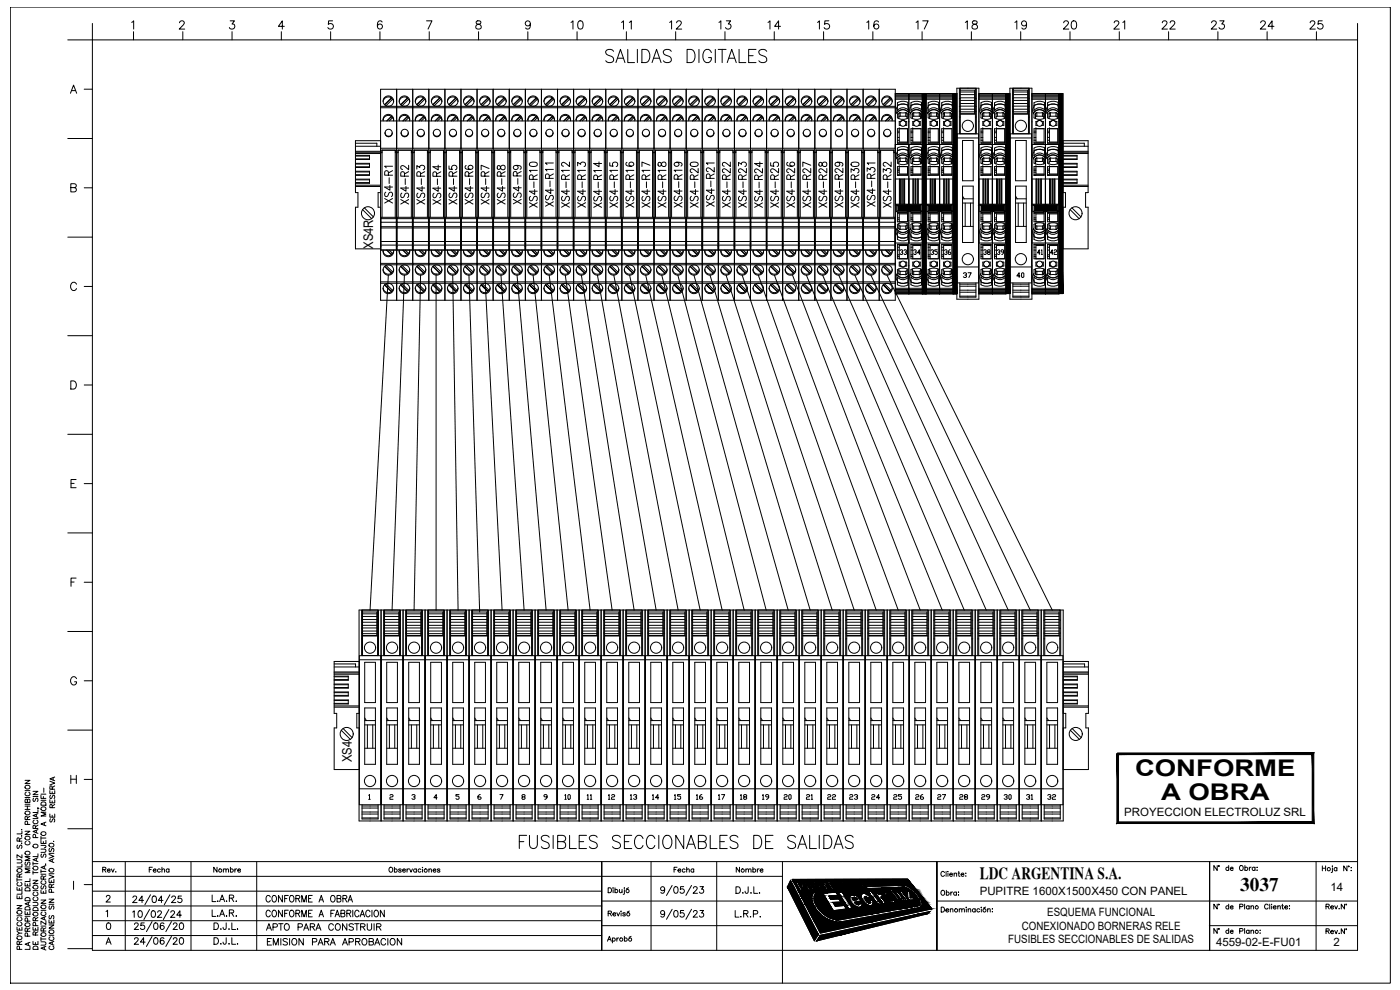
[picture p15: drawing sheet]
<svg xmlns="http://www.w3.org/2000/svg" width="420mm" height="297mm" viewBox="0 0 420 297" stroke-linecap="round" stroke-linejoin="round" font-family="sans-serif">
<defs><g id="words">
<g font-size="7.5">
<text x="181" y="20.1">SALIDAS DIGITALES</text>
<text x="154.9" y="255.8">FUSIBLES SECCIONABLES DE SALIDAS</text>
</g>
<g font-size="6.9">
<text x="340.6" y="233">CONFORME</text>
<text x="348.4" y="240.1">A OBRA</text>
</g>
<text font-size="5.8" x="372.2" y="267.4">3037</text>
<g font-size="5.7">
<text x="170.4" y="9.9">10</text>
<text x="185.6" y="9.9">11</text>
<text x="200" y="9.9">12</text>
<text x="214.8" y="9.9">13</text>
<text x="229.7" y="9.9">14</text>
<text x="244.5" y="9.9">15</text>
<text x="259.3" y="9.9">16</text>
<text x="274.1" y="9.9">17</text>
<text x="288.9" y="9.9">18</text>
<text x="303.7" y="9.9">19</text>
<text x="318.2" y="9.9">20</text>
<text x="333.4" y="9.9">21</text>
<text x="347.8" y="9.9">22</text>
<text x="362.7" y="9.9">23</text>
<text x="377.5" y="9.9">24</text>
<text x="392.3" y="9.9">25</text>
<text x="123.8" y="62.4" transform="rotate(-90 123.8 62.4)">XS4-R2</text>
<text x="128.8" y="62.4" transform="rotate(-90 128.8 62.4)">XS4-R3</text>
<text x="138.3" y="62.4" transform="rotate(-90 138.3 62.4)">XS4-R5</text>
<text x="143.2" y="62.4" transform="rotate(-90 143.2 62.4)">XS4-R6</text>
<text x="148.2" y="62.4" transform="rotate(-90 148.2 62.4)">XS4-R7</text>
<text x="152.8" y="62.4" transform="rotate(-90 152.8 62.4)">XS4-R8</text>
<text x="157.7" y="62.4" transform="rotate(-90 157.7 62.4)">XS4-R9</text>
<text x="162.6" y="63.5" transform="rotate(-90 162.6 63.5)">XS4-R10</text>
<text x="172.2" y="63.5" transform="rotate(-90 172.2 63.5)">XS4-R12</text>
<text x="177.1" y="63.5" transform="rotate(-90 177.1 63.5)">XS4-R13</text>
<text x="186.6" y="63.5" transform="rotate(-90 186.6 63.5)">XS4-R15</text>
<text x="191.6" y="63.5" transform="rotate(-90 191.6 63.5)">XS4-R16</text>
<text x="201.1" y="63.5" transform="rotate(-90 201.1 63.5)">XS4-R18</text>
<text x="206" y="63.5" transform="rotate(-90 206 63.5)">XS4-R19</text>
<text x="215.5" y="63.1" transform="rotate(-90 215.5 63.1)">XS4-R21</text>
<text x="220.5" y="63.5" transform="rotate(-90 220.5 63.5)">XS4-R22</text>
<text x="230" y="63.5" transform="rotate(-90 230 63.5)">XS4-R24</text>
<text x="234.9" y="63.5" transform="rotate(-90 234.9 63.5)">XS4-R25</text>
<text x="239.9" y="63.5" transform="rotate(-90 239.9 63.5)">XS4-R26</text>
<text x="244.5" y="63.5" transform="rotate(-90 244.5 63.5)">XS4-R27</text>
<text x="249.4" y="63.5" transform="rotate(-90 249.4 63.5)">XS4-R28</text>
<text x="254.4" y="63.5" transform="rotate(-90 254.4 63.5)">XS4-R29</text>
<text x="263.9" y="63.1" transform="rotate(-90 263.9 63.1)">XS4-R31</text>
<text x="268.8" y="63.5" transform="rotate(-90 268.8 63.5)">XS4-R32</text>
</g>
<g font-size="5.3">
<text x="118.9" y="62.1" transform="rotate(-90 118.9 62.1)">XS4-R1</text>
<text x="133.4" y="62.4" transform="rotate(-90 133.4 62.4)">XS4-R4</text>
<text x="167.2" y="63.1" transform="rotate(-90 167.2 63.1)">XS4-R11</text>
<text x="181.7" y="63.5" transform="rotate(-90 181.7 63.5)">XS4-R14</text>
<text x="196.1" y="63.5" transform="rotate(-90 196.1 63.5)">XS4-R17</text>
<text x="210.6" y="63.5" transform="rotate(-90 210.6 63.5)">XS4-R20</text>
<text x="225.1" y="63.5" transform="rotate(-90 225.1 63.5)">XS4-R23</text>
<text x="258.9" y="63.5" transform="rotate(-90 258.9 63.5)">XS4-R30</text>
<text x="79" y="280.5">APTO PARA CONSTRUIR</text>
</g>
<text font-size="5.1" x="294" y="263.6">LDC ARGENTINA S.A.</text>
<text font-size="4.9" x="79.4" y="284.7">EMISION PARA APROBACION</text>
<g font-size="4.4">
<text x="269.2" y="77.6">33</text>
<text x="273.4" y="77.6">34</text>
<text x="278.3" y="77.6">35</text>
<text x="282.6" y="77.6">36</text>
<text x="294.2" y="77.6">38</text>
<text x="298.4" y="77.6">39</text>
<text x="314" y="77.6" transform="rotate(-90 314 77.6)">41</text>
<text x="314.3" y="77.6">42</text>
<text x="288.2" y="84.3">37</text>
<text x="304.4" y="84.3">40</text>
<text x="168.6" y="240.9">10</text>
<text x="175.3" y="240.9">11</text>
<text x="181.7" y="240.9">12</text>
<text x="188.4" y="240.9">13</text>
<text x="194.7" y="240.9">14</text>
<text x="201.4" y="240.9">15</text>
<text x="208.1" y="240.9">16</text>
<text x="214.8" y="240.9">17</text>
<text x="221.2" y="240.9">18</text>
<text x="227.9" y="240.9">19</text>
<text x="234.6" y="240.9">20</text>
<text x="241.3" y="240.9">21</text>
<text x="247.6" y="240.9">22</text>
<text x="254" y="240.9">23</text>
<text x="260.7" y="240.9">24</text>
<text x="267.4" y="240.9">25</text>
<text x="273.8" y="240.9">26</text>
<text x="280.5" y="240.9">27</text>
<text x="287.2" y="240.9">28</text>
<text x="293.9" y="240.9">29</text>
<text x="300.6" y="240.9">30</text>
<text x="307.3" y="240.9">31</text>
<text x="313.6" y="240.9">32</text>
<text x="17.6" y="248" transform="rotate(-90 17.6 248)">SE RESERVA</text>
<text x="43.7" y="262.8">Fecha</text>
<text x="63.1" y="262.8">Nombre</text>
<text x="201.4" y="262.8">Fecha</text>
<text x="220.1" y="262.8">Nombre</text>
</g>
<g font-size="4">
<text x="112" y="74.7" transform="rotate(-90 112 74.7)">XS4R</text>
<text x="105.6" y="228.6" transform="rotate(-90 105.6 228.6)">XS4</text>
</g>
<g font-size="3.4">
<text x="337.4" y="244.8">PROYECCION ELECTROLUZ SRL</text>
<text x="294" y="268.6">PUPITRE 1600X1500X450 CON PANEL</text>
<text x="399.3" y="267.4">14</text>
<text x="314.3" y="274.9">ESQUEMA FUNCIONAL</text>
<text x="306.7" y="278.9">CONEXIONADO BORNERAS RELE</text>
<text x="302.6" y="283">FUSIBLES SECCIONABLES DE SALIDAS</text>
<text x="365" y="283.7">4559-02-E-FU01</text>
<text x="400.2" y="284">2</text>
</g>
</g></defs>
<!-- layer: ASHADE -->
<g fill="none" stroke="#000" stroke-width=".3">
<path d="M3.1 2.1h414.2v292.9h-414.2zM7.5 234.1h1.5l-1.5 1h1.5M7.5 239.3h1.5M7.5 237.2h1.5M7.7 235.7a.71 .71 0 0 1 1.1-.1 .71 .71 0 0 1 0 1.1 .71 .71 0 0 1-1.1-.1l-.2-.3zM7.9 237.7a.53 .53 0 0 0-.4 .6 .53 .53 0 0 0 .6 .5 .6 .6 0 0 0 .8-.2 .6 .6 0 0 0-.1-.8l-.2-.1M9.9 237.4h1.5l-1.5 1h1.5M9.9 239h1.5M10.1 239.5l-.2 .3 .2 .7 .4-.2 .3-.7h.5l.1 .5-.2 .4M12.3 238.6v1h1.5M12.3 238.3h1.5M5.1 257.9h1.1l.4 .5-.2 .5h-1.3"/>
<path d="M5.3 253.6l-.2 .3 .2 .7 .3-.1 .6-.9 .4 .3-.2 .7M5.8 252.4l-.1-.9-.5-.1-.1 1h1.5M6.4 253h.1M6.4 250.8h.1M6.4 248.9h.1M6.6 259.3v.8h-1.5M6.6 256.5v.9l-1.5-.9v.9M6.6 249.4v.8h-1.5M6.6 251.4l-.8 .5M7.5 249.4h1.5l-1.5 1h1.5M7.5 242.9h1.5M7.5 241.9h1.5"/>
<path d="M7.5 241.3h1.5M7.6 251.2a.7 .7 0 0 1 .9-.3 .7 .7 0 0 1 .3 1 .72 .72 0 0 1-.9 .1 .72 .72 0 0 1-.3-.8zM7.7 258.6l-.1 .9 .4 .1 .4-.9 .4-.1 .2 .4-.2 .6M7.7 255.5a.71 .71 0 0 1 1.1-.1 .71 .71 0 0 1 0 1.1 .71 .71 0 0 1-1.1-.1l-.2-.3zM7.7 243.5a.71 .71 0 0 1 1.1-.1 .71 .71 0 0 1 0 1 .71 .71 0 0 1-1.1-.1l-.2-.2zM7.9 252.4a.54 .54 0 0 0-.4 .7 .54 .54 0 0 0 .6 .4 .61 .61 0 0 0 .8-.2 .61 .61 0 0 0-.1-.8l-.2-.1M8.2 245.9l-.1-.8-.4-.1-.2 .9h1.5M8.2 240.1l.3-.3h.3l.2 .3v.7h-1.5l.2-1 .4 .1 .1 .9M8.2 241.9v1M8.3 247.4l-.1-.9h-.6l-.1 .9h1.5M9 257h-1.5l1.5 .6-1.5 .6h1.5M9 244.9l-.8 .5"/>
<path d="M9.9 258.6v1M9.9 259.1h1.5M9.9 245.6h1.5M10.3 246.1a.53 .53 0 0 0-.4 .6 .53 .53 0 0 0 .6 .4h.3a.54 .54 0 0 0 .6-.4 .54 .54 0 0 0-.4-.6M10.6 248.6l-.1-.9-.3-.1-.3 .3v.7h1.5M10.7 251.3l-.1-.8-.5-.1-.2 .9h1.5M10.9 244.3v.8M10.9 249.1v.7M10.9 257.6v.7M11.3 242.4l.4 .2M11.4 257.4l-1.5 .5 1.5 .6M11.4 256.2v.8h-1.5"/>
<path d="M11.4 248.9l-1.5 .6 1.5 .5M11.4 244.1l-1.5 .6 1.5 .6M11.4 242.9v.9h-1.5M11.4 247.6l-.8 .5M12.3 254.8h1.1l.4 .4-.2 .5h-1.3M12.3 253.6l1.4 .1v.5l-.4 .1M12.3 252.2v.9h1.5v-.9M12.3 251v1M12.3 251.4h1.5M12.3 240.1h1.5M12.4 240.9a.82 .82 0 0 1 1.4 .2v.5h-1.5zM12.5 256.3l-.2 .3 .2 .6 .4-.1 .3-.8 .5 .1 .1 .5-.2 .3"/>
<path d="M13 252.5v.6M13.3 259.9v.7M13.7 259.3h.1M13.8 259.7l-1.5 .6 1.5 .5M13.8 246.7l-1.5 .5 1.5 .6M13.8 243.7h-1.5l1.5 .6-1.5 .5h1.5M14.7 256.4l1.5 .5-1.5 .6M14.7 256h1.5M14.9 254.6l-.1 .8 .4 .1 .4-.9h.4l.2 .3-.2 .6M15.7 257.9v.7M16 252.4h.1M16.2 257.6l-1.5 .6 1.5 .6"/>
<path d="M5.1 278.2v.9h1.5v-.9M5.1 271.7h1.5l-1.5 1h1.5M5.1 268.7v.9h1.5v-.9M5.1 266.2v.9h1.5v-.9M5.1 279.4l.7 .6M5.1 274.8h1.5M5.1 264h1.5M5.1 263.5v1M5.2 273.4a.7 .7 0 0 1 .9-.2 .7 .7 0 0 1 .3 .9 .72 .72 0 0 1-.9 .1 .72 .72 0 0 1-.3-.8zM5.2 260.9a.7 .7 0 0 1 .9-.3 .7 .7 0 0 1 .3 1 .73 .73 0 0 1-.9 .1 .73 .73 0 0 1-.3-.8zM5.4 276.7a.55 .55 0 0 0-.3 .7 .55 .55 0 0 0 .6 .4h.3a.54 .54 0 0 0 .6-.4 .54 .54 0 0 0-.4-.7M5.4 275.3a.55 .55 0 0 0-.3 .6 .55 .55 0 0 0 .6 .4h.3a.54 .54 0 0 0 .6-.4 .54 .54 0 0 0-.4-.6"/>
<path d="M5.4 264.8a.55 .55 0 0 0-.3 .6 .55 .55 0 0 0 .6 .4h.3a.54 .54 0 0 0 .6-.4 .54 .54 0 0 0-.4-.6M5.8 263.2l-.1-.9-.3-.1-.3 .3v.7h1.5M5.8 266.5v.6M5.8 269.1v.5M5.8 278.5v.6M6.6 280h-.8l-.7 .6M6.6 267.4v.9h-1.5M6.6 262.2l-.8 .5M7.5 273.4v.9h1.5v-.9M7.5 264.9v.9h1.5v-.9M7.5 274.9h1.5M7.5 260.1h1.5"/>
<path d="M7.6 277.2a.7 .7 0 0 1 .9-.3 .7 .7 0 0 1 .3 1 .72 .72 0 0 1-.9 .1 .72 .72 0 0 1-.3-.8zM7.6 272.3a.84 .84 0 0 1 1.4 .2v.5h-1.5zM7.6 269.6a.82 .82 0 0 1 1.4 .2v.5h-1.5zM7.6 266.6a.81 .81 0 0 1 1-.2 .81 .81 0 0 1 .4 .9h-1.5zM8.2 279.4l-.1-.8-.4-.1-.2 .9h1.5M8.2 265.3v.5M8.2 273.8v.5M8.3 276.4l-.1-.8-.5-.1-.2 .9h1.5M8.5 270.8v.7M9 270.6l-1.5 .6 1.5 .5M9 263.6v.9h-1.5M9 260.7h-1.5l1.5 .5-1.5 .6h1.5"/>
<path d="M9 278.4l-.8 .5M9.9 278.2v.9h1.5v-.9M9.9 270.7h1.1l.4 .5-.2 .5h-1.3M9.9 264.1h1.5l-1.5 1h1.5M9.9 267.2h1.5M9.9 261.8h1.5M9.9 261.3v1M10 272.5a.82 .82 0 0 1 1.4 .2v.5h-1.5zM10.3 269.2a.54 .54 0 0 0-.4 .6 .54 .54 0 0 0 .6 .5h.3a.55 .55 0 0 0 .6-.5 .55 .55 0 0 0-.4-.6M10.3 267.7a.54 .54 0 0 0-.4 .6 .54 .54 0 0 0 .6 .5h.3a.55 .55 0 0 0 .6-.5 .55 .55 0 0 0-.4-.6M10.6 276.3l-.1-.9-.3-.1-.3 .3v.7h1.5M10.6 278.5v.6"/>
<path d="M10.7 277.7l-.1-.8-.5-.1-.2 .9h1.5M11.4 279.6l-.8 .5M11.4 275.3l-.8 .5M12.3 270.1h1.5l-1.5 .9h1.5M12.3 267.1v.9h1.5v-.9M12.3 261v.9M12.3 277.9h1.5M12.3 273.1h1.5M12.3 262.3h1.5M12.3 261.5h1.5M12.5 265.8l-.2 .3 .2 .6 .4-.1 .3-.8h.4l.2 .3-.2 .6M12.7 273.6a.54 .54 0 0 0-.4 .7 .54 .54 0 0 0 .6 .4h.3a.55 .55 0 0 0 .6-.4 .55 .55 0 0 0-.4-.7"/>
<path d="M12.7 264.3a.54 .54 0 0 0-.4 .6 .54 .54 0 0 0 .6 .4h.3a.55 .55 0 0 0 .6-.4 .55 .55 0 0 0-.4-.6M13 279.3l-.1-.8-.5-.1-.1 .9h1.5M13 263.8l-.1-.9-.3-.1-.3 .4v.6h1.5M13 267.4v.6M13.3 275.2v.7M13.8 276.4v1l-1.5-1v1M13.8 275l-1.5 .6 1.5 .5M13.8 278.4l-.8 .5M13.8 262.8l-.8 .5M14.7 277.5h1.5l-1.5 1h1.5M14.7 276v1h1.5v-1M14.7 269.8h1.5l-1.5 .9h1.5"/>
<path d="M14.7 263.8v1h1.5v-1M14.7 262.5l1.5 .6-1.5 .5M14.7 271.3h1.5M14.7 262.2h1.5M14.9 274.7l-.2 .3 .1 .6h.4l.4-.8 .4-.1 .2 .3-.2 .7M14.9 271.8l-.2 .4 .2 .6 .4-.1 .5-.9 .4 .4-.2 .6M15.4 266.2l-.1-.8-.5-.1-.1 .9h1.5M15.4 264.2v.6M15.4 276.4v.6M15.5 267.7l-.1-.8-.6-.1-.1 .9h1.5M16.2 265.3l-.8 .5M5.2 281.1a.7 .7 0 0 1 .9-.3 .7 .7 0 0 1 .3 1 .73 .73 0 0 1-.9 .1 .73 .73 0 0 1-.3-.8z"/>
<path d="M5.8 283.4l-.1-.9-.3-.1-.3 .3v.7h1.5M5.9 284.8l-.1-.8-.6-.1-.1 .9h1.5M6.6 282.4l-.8 .5M8.3 280.9l-.1-.8-.5-.1-.2 .9h1.5M8.5 282.9v.7M9 284v.8h-1.5M9 282.7l-1.5 .6 1.5 .6M9.9 282.5v.9h1.5v-.9M10.1 284h1.1l.2 .8h-1.5zM10.6 280.6l-.1-.9-.3-.1-.3 .3v.7h1.5M10.6 282.8v.6M12.3 282.6h1.1l.4 .4-.2 .5-1.3 .1"/>
<path d="M12.3 281.7h1.5M12.3 281.2v1M13.3 284.1v.7M13.8 283.9l-1.5 .6 1.5 .6M14.7 280.6h1.5M15 283.9a.55 .55 0 0 0-.3 .6 .55 .55 0 0 0 .6 .4h.3a.55 .55 0 0 0 .6-.4 .55 .55 0 0 0-.4-.6M15 281.1a.55 .55 0 0 0-.3 .6 .55 .55 0 0 0 .6 .5h.3a.55 .55 0 0 0 .6-.5 .55 .55 0 0 0-.4-.6M15.7 282.7v.7M16.2 282.5l-1.5 .5 1.5 .6M27.7 285.1v-273.1h379.7v273.1M234.8 285.1v9.9"/>
<circle cx="10.6" cy="253.8" r=".69"/>
<circle cx="13" cy="242.7" r=".69"/>
<circle cx="13" cy="250.1" r=".69"/>
<circle cx="15.4" cy="253.6" r=".68"/>
<circle cx="10.6" cy="266.2" r=".68"/>
<circle cx="10.6" cy="274.3" r=".69"/>
<circle cx="10.6" cy="260.5" r=".69"/>
<circle cx="13" cy="272.1" r=".69"/>
<circle cx="15.4" cy="279.6" r=".68"/>
<circle cx="15.4" cy="261.1" r=".68"/>
<circle cx="13" cy="280.4" r=".68"/>
</g>
<!-- layer: Texto-rotulo -->
<g fill="none" stroke="#000" stroke-width=".3">
<path d="M20.3 12h7.4M39.5 6.7l.6-.4v2.4M40.1 9.5v2.5M53.9 6.8l.5-.5 .8 .2a.74 .74 0 0 1-.3 1l-1.1 1.2h1.6M54.9 9.5v2.5M69.1 6.3h1.3l-.8 .9a.82 .82 0 0 1 .7 1.3 .82 .82 0 0 1-1.5-.2M69.6 9.5v2.5M84.4 9.5v2.5M85.3 7.9h-1.7l1.1-1.6v2.4M99.2 9.5v2.5M99.8 6.3h-1.2l-.1 1a.87 .87 0 0 1 1.3 0 .87 .87 0 0 1-.1 1.3 .87 .87 0 0 1-1.3-.3M114 9.5v2.5"/>
<path d="M114.7 6.6a.69 .69 0 0 0-1.1-.2 1.41 1.41 0 0 0 .5 2.3 .76 .76 0 0 0 .7-.8 .76 .76 0 0 0-.8-.7 .76 .76 0 0 0-.7 .7M128 6.3h1.6l-1.1 2.4M128.8 9.5v2.5M143 6.4a.49 .49 0 0 0 .3 .8 .87 .87 0 0 1 .9 .4 .87 .87 0 0 1 0 1l-.8 .1-.5-.2a.91 .91 0 0 1 .1-1 .91 .91 0 0 1 1-.3 .49 .49 0 0 0 .2-.8zM143.6 9.5v2.5M158.4 9.5v2.5M159.2 7.1a.77 .77 0 0 1-1.1 .7 .77 .77 0 0 1-.3-1.2 .77 .77 0 0 1 1.2 0 1.3 1.3 0 0 1-.8 2.1l-.4-.3M173.2 9.5v2.5M188 9.5v2.5M202.8 9.5v2.5M217.6 9.5v2.5M232.4 9.5v2.5"/>
<path d="M247.2 9.5v2.5M262 9.5v2.5M276.7 9.5v2.5M291.5 9.5v2.5M306.3 9.5v2.5M321.1 9.5v2.5M335.9 9.5v2.5M350.7 9.5v2.5M365.5 9.5v2.5M380.3 9.5v2.5M395.1 9.5v2.5M407.4 7v5"/>
<path d="M21.1 28l1-2.5 .9 2.5M21.5 27.2h1.2M25.3 26.8h2.4M20.3 41.6h7.4M21.3 56.3l1.4-.1 .2-.4-.1-.4-.5-.3h-1v2.5h1a.65 .65 0 0 0 .6-.7 .65 .65 0 0 0-.6-.6M25.3 56.4h2.4M20.3 71.1h7.4M23 85.3a.92 .92 0 0 0-1.1-.6 .92 .92 0 0 0-.7 .9 1.02 1.02 0 0 0 .3 1.3 1.02 1.02 0 0 0 1.3-.1l.2-.2M25.3 85.9h2.4M20.3 100.7h7.4M21.3 114.3h.8a1.31 1.31 0 0 1 .8 1.2 1.31 1.31 0 0 1-.8 1.2h-.8zM25.3 115.5h2.4"/>
<path d="M20.3 130.3h7.4M20.3 159.9h7.4M21.3 145h.9M22.8 143.9h-1.5v2.4h1.5M25.3 145.1h2.4M21.3 174.6h.9M22.8 173.4h-1.5v2.5M25.3 174.7h2.4M20.3 189.5h7.4M20.3 219.1h7.4M23 203.6a.91 .91 0 0 0-1.1-.6 .91 .91 0 0 0-.7 1v.6a.89 .89 0 0 0 .9 .9 .89 .89 0 0 0 .9-.9h-.6M25.3 204.3h2.4"/>
<path d="M21.3 232.6v2.5M21.3 233.8h1.6M22.9 232.6v2.5M25.3 233.9h2.4M20.3 248.7h7.4M22.1 264.4v2.5M25.3 265.4h2.4M20.3 284.6h7.4"/>
</g>
<!-- layer: TEXTOS -->
<g fill="none" stroke="#000" stroke-width=".3">
<path d="M27.7 7v5M365.3 259.7v1.5l-1-1.5v1.5M368.7 259.7v1.5M372.3 259.8a.67 .67 0 0 1 .8 .7 .67 .67 0 0 1-1 .5l-.1-.7zM373.6 259.7v1.5M396.9 259.8v1.5M397.8 259.8v1.5M399.8 259.9h.1M404.2 259.8v1.5l-.9-1.5v1.5M30.8 260.9l.9-.1v-.4l-.9-.2v1.5M31.3 260.9l.5 .8M31.8 273.5l.5-.4v2"/>
<path d="M31.9 269.1l.4-.4h.4l.3 .3-.2 .7-1 .9h1.3M32.2 261.1h.9a.47 .47 0 0 0-.5-.3 .47 .47 0 0 0-.5 .4 .47 .47 0 0 0 .5 .5l.5-.2M32.2 277a.64 .64 0 0 1 .9 .3l.1 .5a.84 .84 0 0 1-.7 1.1 1.24 1.24 0 0 1-.3-1.9zM33.4 260.7l.4 1 .5-1M34.8 261.6h.1M39.8 273.6l.5-.3v1.9M39.9 269.3l.4-.5 .6 .1 .1 .3-.3 .7-.9 .9h1.3M40.4 277.4l.2-.4 .5-.1 .4 .6-1.2 1.4h1.3M41.7 273.4a.63 .63 0 0 1 .9 .2l.1 .5a.87 .87 0 0 1-.5 1.1h-.2a1.25 1.25 0 0 1-.3-1.8zM43.1 270.2h-1.4l.9-1.4v2M43.3 276.9h-1l-.1 .9a.69 .69 0 0 1 1.1 0 .69 .69 0 0 1-.2 1 .69 .69 0 0 1-1-.3M44.9 272.9l-1.7 3"/>
<path d="M45.2 268.5l-1.7 3M45.6 273.4a.62 .62 0 0 1 1 .2l.1 .5a.9 .9 0 0 1-.6 1.1h-.2a1.26 1.26 0 0 1-.3-1.8zM45.6 276.5l-1.7 3M45.9 268.9l.5-.1a1.06 1.06 0 0 1 .6 1.1 1.06 1.06 0 0 1-.8 .9 1.28 1.28 0 0 1-.3-1.9zM46.4 277a.64 .64 0 0 1 .9 .3l.1 .5a.86 .86 0 0 1-.7 1.1 1.28 1.28 0 0 1-.3-1.9zM47.3 273.7l.2-.3 .6-.1 .4 .5-1.3 1.4h1.3M48.9 270.2h-1.4l1-1.4v2M49.2 277.2l-.1-.2a.66 .66 0 0 0-.9 .3v1.3a.62 .62 0 0 0 .9 .1 .62 .62 0 0 0-.2-1 .62 .62 0 0 0-.8 .5M50.7 272.9l-1.7 3M51 268.5l-1.7 3M51.3 273.7l.2-.3 .5-.1 .4 .5-1.2 1.4h1.3M51.5 276.5l-1.7 3"/>
<path d="M51.5 269.3l.4-.5 .6 .1 .2 .3-.3 .7-.9 .9h1.3M52 277.4l.2-.4 .6-.1 .3 .6-1.2 1.4h1.3M54.1 277a.64 .64 0 0 1 .9 .3l.1 .5a.86 .86 0 0 1-.7 1.1 1.28 1.28 0 0 1-.3-1.9zM54.5 274.6h-1.5l1-1.3v1.9M54.5 268.8h-1l-.1 .9a.7 .7 0 0 1 1.1-.1 .7 .7 0 0 1-.1 1.1 .7 .7 0 0 1-1.1-.3M63.7 273v2h1.1M63.7 268.5v2h1.1M64.2 276.9h.7a1.04 1.04 0 0 1 .7 1 1.04 1.04 0 0 1-.7 1h-.7zM65.3 274.9h.1zM65.3 270.4h.1zM65.9 275l.8-2 .7 2M65.9 270.5l.8-2 .7 2"/>
<path d="M66.2 274.3h.9M66.2 269.9h.9M66.3 278.7v.2zM67.9 276.9l-.1 1.8-.7 .1-.1-.6M67.9 274.9h.2zM68 270.3v.2zM68.7 278.7v.2zM68.8 273.9l1.2-.1 .1-.6-1.3-.2v2M68.8 269.5l1.2-.1 .1-.7-1.3-.2v2M69.5 273.9l.6 1.1M69.5 269.5l.6 1M69.6 276.9v2h1.1"/>
<path d="M70.8 274.9h.2zM70.8 270.4h.2zM71.3 278.7v.2zM81.1 273.6a.65 .65 0 0 0-.8-.5 .65 .65 0 0 0-.5 .8v.4a.65 .65 0 0 0 .5 .8 .65 .65 0 0 0 .8-.5M81.1 269.1a.65 .65 0 0 0-.8-.4 .65 .65 0 0 0-.5 .7v.5a.65 .65 0 0 0 .5 .7 .65 .65 0 0 0 .8-.4M82 273.2a.92 .92 0 0 1 1 .5 .92 .92 0 0 1-.2 1.1l-.2 .2a.92 .92 0 0 1-1-.5 .92 .92 0 0 1 .2-1.1zM82 268.8a.98 .98 0 0 1 1.1 .7 .98 .98 0 0 1-.6 1.1 1.05 1.05 0 0 1-.9-.7 1.05 1.05 0 0 1 .4-1.1zM84.8 273.1v2l-1.2-2v2M84.8 268.7v1.9l-1.2-1.9v1.9M85.4 274.1h.7M85.4 269.6h.7M86.5 273.1h-1.1v2"/>
<path d="M86.5 268.7h-1.1v1.9M87.2 273.2a.92 .92 0 0 1 1.1 .5 .92 .92 0 0 1-.2 1.1l-.2 .2a.92 .92 0 0 1-1.1-.5 .92 .92 0 0 1 .2-1.1zM87.2 268.8a.98 .98 0 0 1 1.1 .7 .98 .98 0 0 1-.6 1.1 1.05 1.05 0 0 1-.9-.7 1.05 1.05 0 0 1 .4-1.1zM88.8 274.1l1-.2 .1-.6-1.1-.2v2M88.8 269.6l1-.1 .1-.6-1.1-.2v1.9M89.4 274.1l.6 1M89.4 269.6l.6 1M90.6 275.1v-2l.6 2 .7-2v2M90.6 270.6v-1.9l.6 1.9 .7-1.9v1.9M92.6 274.1h.7M92.6 269.6h.7M93.7 273.1h-1.1v2"/>
<path d="M93.7 268.7h-1.1v1.9h1.1M95.7 275.1l.7-2 .7 2M95.7 270.6l.7-1.9 .7 1.9M96 270h.8M99.3 274.1h.7M99.5 268.8a.98 .98 0 0 1 1.1 .7 .98 .98 0 0 1-.5 1.1 1.05 1.05 0 0 1-.9-.7 1.05 1.05 0 0 1 .3-1.1zM100.4 273.1h-1.1v2M100.6 275.1l.6-2 .7 2M101.2 269.6l1-.1v-.6l-1-.2v1.9l1-.1 .1-.5-.4-.4M102.3 274.1l1-.2 .1-.6-1.1-.2v2l1.1-.2 .1-.5-.4-.3M102.9 269.6l1-.1 .1-.6-1.1-.2v1.9M103.5 269.6l.6 1"/>
<path d="M104.1 274.1l1-.2 .1-.6-1.1-.2v2M104.4 270.6l.7-1.9 .7 1.9M104.7 274.1l.6 1M104.7 270h.8M105.9 273.1v2M107.7 273.6a.65 .65 0 0 0-.7-.5 .65 .65 0 0 0-.5 .8v.4a.65 .65 0 0 0 .5 .8 .65 .65 0 0 0 .7-.5M108.1 275.1l.7-2 .6 2M111 273.6a.65 .65 0 0 0-.7-.5 .65 .65 0 0 0-.5 .8v.4a.65 .65 0 0 0 .5 .8 .65 .65 0 0 0 .7-.5M111.6 273.1v2M112.6 273.2a.92 .92 0 0 1 1 .5 .92 .92 0 0 1-.2 1.1l-.2 .2a.92 .92 0 0 1-1-.5 .92 .92 0 0 1 .2-1.1zM115.3 273.1v2l-1.1-2v2M117 260.3a.67 .67 0 0 1 .9 .7 .67 .67 0 0 1-1 .5l-.2-.7z"/>
<path d="M118.4 260.9a.47 .47 0 0 1 .7-.1 .47 .47 0 0 1 0 .7 .47 .47 0 0 1-.7 0M118.4 260.2v1.5M120.4 260.9l-.3-.2-.5 .2 .7 .4v.3l-.7-.1M120.8 261.1h.9a.48 .48 0 0 0-.7-.3 .48 .48 0 0 0-.2 .7 .48 .48 0 0 0 .7 .1l.2-.1M122.2 260.7v1M122.7 260.7l-.5 .4M122.9 260.7l.5 1 .4-1M125 260.9a.47 .47 0 0 0-.7-.1 .47 .47 0 0 0 0 .7 .47 .47 0 0 0 .7 0M125 260.7v1M126.3 260.9a.47 .47 0 0 0-.7-.1 .47 .47 0 0 0 0 .7 .47 .47 0 0 0 .7 0M126.7 260.3h.1M126.8 260.8v.9"/>
<path d="M128.7 261l.4-.3 .3 .1 .1 .9M128.7 260.7v1M130 261.1h.8a.48 .48 0 0 0-.6-.3 .48 .48 0 0 0-.2 .7 .48 .48 0 0 0 .7 .1l.1-.1M132 260.9l-.3-.2-.4 .2 .7 .4v.3l-.7-.1M182.5 274.1l.9-.1 .1-.5-1-.1v1.4M182.5 266.4h.5a.8 .8 0 0 1 .5 .7 .8 .8 0 0 1-.5 .8h-.5zM183 274.1l.5 .7M183.9 274.3h.9a.47 .47 0 0 0-.7-.3 .47 .47 0 0 0-.2 .6 .47 .47 0 0 0 .7 .2l.2-.2M183.9 266.4h.1M184 266.9v1M184.6 267.1a.47 .47 0 0 1 .7-.1 .47 .47 0 0 1 0 .7 .47 .47 0 0 1-.7-.1M184.6 266.4v1.5"/>
<path d="M185.1 273.8l.4 1 .5-1M185.9 266.9l.1 .9 .3 .1 .4-.3M186.3 273.4h.1M186.4 273.9v.9M186.7 266.9v1M187.3 266.4h.1M187.4 266.9v1.2l-.4 .2M187.7 274.1l-.7-.2v.3l.7 .4-.3 .2-.5-.2M188.7 266.4l-.7 .2M188.9 273.4l-.7 .2M199.5 266.7a.61 .61 0 0 1-.8 .5 .61 .61 0 0 1-.3-.9 .61 .61 0 0 1 1 0l.1 .4a.96 .96 0 0 1-.8 1.3l-.4-.3M199.5 273.9a.61 .61 0 0 1-.9 .5 .61 .61 0 0 1-.2-1 .61 .61 0 0 1 1 .1l.1 .4a.95 .95 0 0 1-.8 1.3l-.4-.3"/>
<path d="M201.7 265.7l-1.7 3M201.7 272.8l-1.7 3M202.5 266.1a.62 .62 0 0 1 .9 .3l.1 .5a.85 .85 0 0 1-.7 1.1 1.24 1.24 0 0 1-.3-1.9zM202.5 273.3a.62 .62 0 0 1 .9 .3l.1 .4a.85 .85 0 0 1-.7 1.2 1.24 1.24 0 0 1-.3-1.9zM205.2 266h-.9l-.1 .9a.69 .69 0 0 1 1 0 .69 .69 0 0 1-.1 1 .69 .69 0 0 1-1-.3M205.2 273.2h-.9l-.1 .8a.69 .69 0 0 1 1 0 .69 .69 0 0 1-.1 1.1 .69 .69 0 0 1-1-.3M207.5 265.7l-1.7 3M207.5 272.8l-1.7 3M208.1 266.5l.4-.5h.4l.3 .4-.2 .7-1 .9h1.3M208.1 273.7l.4-.5h.4l.3 .4-.2 .6-1 1h1.3M210.1 266h1l-.6 .8a.66 .66 0 0 1 .5 1.1 .66 .66 0 0 1-1.1-.3M210.1 273.2h1l-.6 .7a.66 .66 0 0 1 .5 1.1 .66 .66 0 0 1-1.1-.2"/>
<path d="M220.6 273.2v2h1.2M220.9 266.1h.6a1.05 1.05 0 0 1 .7 1 1.05 1.05 0 0 1-.7 .9h-.6zM222.3 275v.2zM222.9 267.9v.1zM223.2 274.1h1.1l.1-.7-1.2-.2v2M223.8 274.1l.7 1.1M224.5 266.1v1.8l-.7 .1-.2-.6M225.1 275.1h.2zM225.4 267.9v.1zM226.1 274.2l1.1-.1 .2-.2-.1-.5-1.2-.2v2M226.2 266.1v1.9h1.2M227.9 267.9v.1z"/>
<path d="M228.2 275v.2zM282.5 272.2h.5a.79 .79 0 0 1 .5 .7 .79 .79 0 0 1-.5 .7h-.5zM283.4 261.8a.54 .54 0 0 0-.6-.3 .54 .54 0 0 0-.4 .5v.4a.55 .55 0 0 0 .4 .5 .55 .55 0 0 0 .6-.3M283.9 273.1h.8a.47 .47 0 0 0-.6-.3 .47 .47 0 0 0-.2 .7 .47 .47 0 0 0 .7 .1l.1-.2M283.9 261.5v1.4M284 267.9a.47 .47 0 0 1 .7-.1 .47 .47 0 0 1 0 .7 .47 .47 0 0 1-.7-.1M284 267.1v1.5M284.4 261.5h.1M284.5 262v.9M285 262.4h.8a.47 .47 0 0 0-.5-.4 .47 .47 0 0 0-.4 .5 .47 .47 0 0 0 .4 .4l.5-.2M285.2 272.9l.4-.2h.3l.1 .9M285.2 272.7v.9"/>
<path d="M285.3 267.6v1M285.9 267.6l-.3 .1-.3 .4M286.3 262.2l.4-.2h.3l.1 .9M286.3 262v.9M287 267.9a.47 .47 0 0 0-.7-.1 .47 .47 0 0 0 0 .7 .47 .47 0 0 0 .7-.1M287 267.6v1M287.5 262h.5M287.7 267.6h.1M287.7 268.5h.1M287.7 261.5v1.2l.4 .2M287.9 272.9l.3-.2h.4v.9M287.9 272.7v.9"/>
<path d="M288.4 262.4h.9a.47 .47 0 0 0-.5-.4 .47 .47 0 0 0-.5 .5 .47 .47 0 0 0 .5 .4l.5-.2M288.6 272.9l.4-.2h.4v.9M289.9 262h.1M289.9 262.8h.1M289.9 272.2h.1M290 272.7v.9M290.6 272.9l.3-.2h.4v.9M290.6 272.7v.9M292.7 272.9a.47 .47 0 0 0-.7-.1 .47 .47 0 0 0 0 .7 .47 .47 0 0 0 .7-.1M292.7 272.7v.9M294 272.9a.47 .47 0 0 0-.7-.1 .47 .47 0 0 0 0 .7 .47 .47 0 0 0 .7-.1M294.4 272.2h.1"/>
<path d="M294.5 272.7v.9M295.8 272.2l-.7 .2M296.4 272.9l.4-.2h.3l.1 .9M296.4 272.7v.9M297.8 272.7h.1M297.8 273.5h.1M365.3 271.3v1.4l-1-1.4v1.4M365.3 278.6v1.5l-1-1.5v1.5M368.7 272a.47 .47 0 0 0-.7-.1 .47 .47 0 0 0 0 .7 .47 .47 0 0 0 .7-.1M368.7 279.3a.47 .47 0 0 0-.7-.1 .47 .47 0 0 0 0 .7 .47 .47 0 0 0 .7 0M368.7 260.4a.47 .47 0 0 0-.7-.1 .47 .47 0 0 0 0 .7 .47 .47 0 0 0 .7 0M368.7 271.3v1.4"/>
<path d="M368.7 278.6v1.5M369.2 272.2h.9a.47 .47 0 0 0-.5-.4 .47 .47 0 0 0-.5 .5 .47 .47 0 0 0 .5 .4l.5-.2M369.2 279.5h.9a.47 .47 0 0 0-.5-.4 .47 .47 0 0 0-.5 .5 .47 .47 0 0 0 .5 .5l.5-.2M369.2 260.6h.9a.45 .45 0 0 0-.7-.4 .45 .45 0 0 0-.1 .8l.3 .2 .5-.2M372 272h.9l.1-.6-1-.1v1.4M372 279.4l.9-.1 .1-.6-1-.1v1.5M373.5 271.3v1.4M373.5 278.6v1.5M373.6 260.4a.47 .47 0 0 1 .7-.1 .47 .47 0 0 1 0 .7 .47 .47 0 0 1-.7 0M374.9 272a.47 .47 0 0 0-.7-.1 .47 .47 0 0 0 0 .7 .47 .47 0 0 0 .7-.1M374.9 279.3a.47 .47 0 0 0-.7-.1 .47 .47 0 0 0 0 .7 .47 .47 0 0 0 .7 0M374.9 271.8v.9"/>
<path d="M374.9 279.1v1M374.9 260.2v1M375.4 272l.4-.2h.3l.1 .9M375.4 279.4l.4-.3 .3 .1 .1 .9M375.4 271.8v.9M375.4 279.1v1M375.5 260.2l-.6 .4M376.6 260.4a.47 .47 0 0 0-.7-.1 .47 .47 0 0 0 0 .7 .47 .47 0 0 0 .7 0M376.6 260.2v1M377.3 260.2h.1M377.3 261h.1M378.2 279.9h.1"/>
<path d="M378.2 279.1h.1M380.6 271.6a.55 .55 0 0 0-.6-.3 .55 .55 0 0 0-.5 .5v.4a.55 .55 0 0 0 .5 .5 .55 .55 0 0 0 .6-.3M381.1 271.3v1.4M381.6 271.3h.1M381.6 271.8v.9M382.1 272.2h.9a.47 .47 0 0 0-.5-.4 .47 .47 0 0 0-.5 .5 .47 .47 0 0 0 .5 .4l.5-.2M383.5 272l.3-.2h.4v.9M383.5 271.8v.9M384.7 271.8h.4M384.9 271.3v1.2l.3 .2M385.6 272.2h.8a.47 .47 0 0 0-.5-.4 .47 .47 0 0 0-.4 .5 .47 .47 0 0 0 .4 .4l.5-.2M387 271.8h.1"/>
<path d="M387 272.6h.1M396.9 260.5h.9M398 272l.8-.1 .1-.5-.9-.1v1.4M398 279.4l.8-.1 .1-.5-.9-.1v1.4M398.4 272l.5 .7M398.4 279.4l.5 .7M399.4 272.2h.8a.47 .47 0 0 0-.6-.3 .47 .47 0 0 0-.3 .7 .47 .47 0 0 0 .8 .1l.1-.2M399.4 279.6h.8a.48 .48 0 0 0-.7-.3 .48 .48 0 0 0-.2 .7 .48 .48 0 0 0 .8 .1l.1-.2M399.9 260.4v1.1l-.4 .3M400.6 271.8l.4 .9 .4-.9M400.6 279.2l.4 .9 .4-.9M401.2 260.5a.47 .47 0 0 0-.7-.1 .47 .47 0 0 0 0 .7 .47 .47 0 0 0 .7 0"/>
<path d="M401.2 260.3v1M401.9 272.6h.1M401.9 280h.1M403.5 271.3v1.4l-1-1.4v1.4M403.5 278.7v1.4l-1-1.4v1.4M405.5 260.3h.1M405.5 261.1h.1M31.8 283.3l.8-1.9 .7 1.9M32.1 282.7h1M40.4 281.8l.3-.4h.4l.4 .3-.3 .7-.9 .9h1.3M43.6 282.7h-1.5l1-1.3v1.9M45.6 281l-1.7 3"/>
<path d="M46.4 281.4h.4a1.06 1.06 0 0 1 .6 1 1.06 1.06 0 0 1-.7 .9 1.28 1.28 0 0 1-.3-1.9zM49.2 281.6l-.6-.2a1.06 1.06 0 0 0-.6 1 1.06 1.06 0 0 0 .7 .9 .61 .61 0 0 0 .6-.6 .61 .61 0 0 0-.6-.6 .61 .61 0 0 0-.6 .6M51.5 281l-1.7 3M52 281.8l.4-.4h.6l.1 .3-.2 .7-1 .9h1.3M54.1 281.4h.3a1.01 1.01 0 0 1 .7 .9 1.01 1.01 0 0 1-.7 1 1.28 1.28 0 0 1-.3-1.9zM64.2 281.4h.7a1.04 1.04 0 0 1 .7 .9 1.04 1.04 0 0 1-.7 1h-.7zM66.2 283.2h.2zM67.9 281.4l-.1 1.7-.5 .2-.3-.6M68.6 283.2h.2zM69.6 281.4v1.9h1.1M71.2 283.2h.2zM182.3 282.4l.6-1.5 .6 1.5"/>
<path d="M182.5 281.9h.7M183.8 281.6a.47 .47 0 0 1 .7 0 .47 .47 0 0 1 0 .7 .47 .47 0 0 1-.7-.1M183.8 281.4v1.5M185.1 281.4v1M185.7 281.4l-.4 .1-.2 .3M187.4 281.6a.47 .47 0 0 1 .7 0 .47 .47 0 0 1 0 .7 .47 .47 0 0 1-.7-.1M187.4 280.9v1.5M189.4 280.9l-.6 .3"/>
<circle cx="365.8" cy="259.8" r=".14"/>
<circle cx="404.7" cy="259.9" r=".14"/>
<circle cx="127.8" cy="261.2" r=".49"/>
<circle cx="188.3" cy="267.3" r=".49"/>
<circle cx="188.6" cy="274.3" r=".49"/>
<circle cx="283" cy="267.8" r=".68"/>
<circle cx="286.9" cy="273.1" r=".49"/>
<circle cx="295.5" cy="273.1" r=".49"/>
<circle cx="365.8" cy="278.7" r=".14"/>
<circle cx="365.8" cy="271.4" r=".14"/>
<circle cx="377.2" cy="272.2" r=".49"/>
<circle cx="377.2" cy="279.6" r=".49"/>
<circle cx="398.8" cy="260.8" r=".49"/>
<circle cx="404" cy="271.4" r=".14"/>
<circle cx="404" cy="278.8" r=".14"/>
<circle cx="186.4" cy="281.9" r=".48"/>
<circle cx="189.1" cy="281.9" r=".49"/>
</g>
<!-- layer: 0 -->
<g fill="none" stroke="#000" stroke-width=".3">
<path d="M114.2 32.3v-5.5h154.5v5.5M114.2 32.3v34.3M114.2 36.3h154.5M114.2 31.9h154.5M114.2 32.3h154.5M115 36.3a1.57 1.57 0 0 1 1.5-2 1.57 1.57 0 0 1 1.6 2M115.6 39.8a1.07 1.07 0 0 0 1 1.2 1.07 1.07 0 0 0 1.1-1.2M117.5 35.1l.3 .3M117.5 34.9a1.6 1.6 0 0 0-2.5 1.1M117.5 29.5l.3 .3M117.5 29.4a1.58 1.58 0 0 0-2.5 1.1M117.5 35.1l-1.3 1.2"/>
<path d="M117.5 34.9l-1.5 1.4M117.5 29.4v.1M117.5 34.9v.2M117.5 29.5l-2 2M117.5 29.4l-2.1 2M118.1 36l-.2-.7-1.1 1M118.1 30.5l-.2-.8-2.1 2M119.8 36.3a1.57 1.57 0 0 1 1.6-2 1.57 1.57 0 0 1 1.5 2M120.4 39.8a1.07 1.07 0 0 0 1.1 1.2 1.07 1.07 0 0 0 1-1.2M122.3 35.1l.3 .3M122.3 34.9a1.6 1.6 0 0 0-2.5 1.1M122.3 29.5l.3 .3"/>
<path d="M122.3 29.4a1.58 1.58 0 0 0-2.5 1.1M122.3 35.1l-1.3 1.2M122.3 34.9l-1.4 1.4M122.3 29.4v.1M122.3 34.9v.2M122.3 29.5l-2 2M122.3 29.4l-2.1 2M123 36l-.3-.7-1.1 1M123 30.5l-.3-.8-2 2M124.7 36.3a1.57 1.57 0 0 1 1.5-2 1.57 1.57 0 0 1 1.5 2M125.2 39.8a1.07 1.07 0 0 0 1.1 1.2 1.07 1.07 0 0 0 1.1-1.2M127.1 35.1l.3 .3"/>
<path d="M127.1 34.9a1.6 1.6 0 0 0-2.5 1.1M127.1 29.5l.3 .3M127.1 29.4a1.58 1.58 0 0 0-2.5 1.1M127.1 35.1l-1.2 1.2M127.1 34.9l-1.4 1.4M127.1 29.4v.1M127.1 34.9v.2M127.1 29.5l-2 2M127.1 29.4l-2 2M127.8 36l-.3-.7-1 1M127.8 30.5l-.3-.8-2 2M129.5 36.3a1.57 1.57 0 0 1 1.5-2 1.57 1.57 0 0 1 1.6 2"/>
<path d="M130 39.8a1.07 1.07 0 0 0 1.1 1.2 1.07 1.07 0 0 0 1.1-1.2M131.9 35.1l.3 .3M131.9 34.9a1.6 1.6 0 0 0-2.4 1.1M131.9 29.5l.3 .3M131.9 29.4a1.58 1.58 0 0 0-2.4 1.1M131.9 35.1l-1.2 1.2M131.9 34.9l-1.4 1.4M131.9 29.4v.1M131.9 34.9v.2M131.9 29.5l-1.9 2M131.9 29.4l-2 2M132.6 36l-.3-.7-1 1"/>
<path d="M132.6 30.5l-.3-.8-2 2M134.3 36.3a1.57 1.57 0 0 1 1.6-2 1.57 1.57 0 0 1 1.5 2M134.9 39.8a1.07 1.07 0 0 0 1 1.2 1.07 1.07 0 0 0 1.1-1.2M136.8 35.1l.3 .3M136.8 34.9a1.6 1.6 0 0 0-2.5 1.1M136.8 29.5l.3 .3M136.8 29.4a1.58 1.58 0 0 0-2.5 1.1M136.8 35.1l-1.3 1.2M136.8 34.9l-1.5 1.4M136.8 29.4v.1M136.8 34.9v.2M136.8 29.5l-2 2"/>
<path d="M136.8 29.4l-2.1 2M137.4 36l-.2-.7-1.1 1M137.4 30.5l-.2-.8-2.1 2M139.2 36.3a1.57 1.57 0 0 1 1.5-2 1.57 1.57 0 0 1 1.5 2M139.7 39.8a1.07 1.07 0 0 0 1.1 1.2 1.07 1.07 0 0 0 1-1.2M141.6 35.1l.3 .3M141.6 34.9a1.6 1.6 0 0 0-2.5 1.1M141.6 29.5l.3 .3M141.6 29.4a1.58 1.58 0 0 0-2.5 1.1M141.6 29.4v.1M141.6 34.9v.2M141.6 35.1l-1.3 1.2"/>
<path d="M141.6 34.9l-1.4 1.4M141.6 29.5l-2 2M141.6 29.4l-2.1 2M142.3 36l-.3-.7-1.1 1M142.3 30.5l-.3-.8-2 2M144 36.3a1.57 1.57 0 0 1 1.5-2 1.57 1.57 0 0 1 1.5 2M144.5 39.8a1.07 1.07 0 0 0 1.1 1.2 1.07 1.07 0 0 0 1.1-1.2M146.4 35.1l.3 .3M146.4 34.9a1.62 1.62 0 0 0-2.5 1.1M146.4 29.5l.3 .3M146.4 29.4a1.59 1.59 0 0 0-2.5 1.1M146.4 35.1l-1.2 1.2"/>
<path d="M146.4 34.9l-1.4 1.4M146.4 29.4v.1M146.4 34.9v.2M146.4 29.5l-2 2M146.4 29.4l-2 2M147.1 36l-.3-.7-1 1M147.1 30.5l-.3-.8-2 2M148.8 36.3a1.57 1.57 0 0 1 1.5-2 1.57 1.57 0 0 1 1.6 2M149.4 39.8a1.07 1.07 0 0 0 1 1.2 1.07 1.07 0 0 0 1.1-1.2M151.3 35.1l.3 .3M151.3 34.9a1.62 1.62 0 0 0-2.5 1.1M151.3 29.5l.3 .3"/>
<path d="M151.3 29.4a1.59 1.59 0 0 0-2.5 1.1M151.3 35.1l-1.3 1.2M151.3 34.9l-1.5 1.4M151.3 29.4v.1M151.3 34.9v.2M151.3 29.5l-2 2M151.3 29.4l-2.1 2M151.9 36l-.3-.7-1 1M151.9 30.5l-.3-.8-2 2M153.6 36.3a1.57 1.57 0 0 1 1.6-2 1.57 1.57 0 0 1 1.5 2M154.2 39.8a1.07 1.07 0 0 0 1 1.2 1.07 1.07 0 0 0 1.1-1.2M156.1 35.1l.3 .3"/>
<path d="M156.1 34.9a1.62 1.62 0 0 0-2.5 1.1M156.1 29.5l.3 .3M156.1 29.4a1.59 1.59 0 0 0-2.5 1.1M156.1 35.1l-1.3 1.2M156.1 34.9l-1.4 1.4M156.1 29.4v.1M156.1 34.9v.2M156.1 29.5l-2 2M156.1 29.4l-2.1 2M156.7 36l-.2-.7-1.1 1M156.7 30.5l-.2-.8-2 2M158.5 36.3a1.57 1.57 0 0 1 1.5-2 1.57 1.57 0 0 1 1.5 2"/>
<path d="M159 39.8a1.07 1.07 0 0 0 1.1 1.2 1.07 1.07 0 0 0 1-1.2M160.9 35.1l.3 .3M160.9 34.9a1.62 1.62 0 0 0-2.5 1.1M160.9 29.5l.3 .3M160.9 29.4a1.59 1.59 0 0 0-2.5 1.1M160.9 35.1l-1.2 1.2M160.9 34.9l-1.4 1.4M160.9 29.4v.1M160.9 34.9v.2M160.9 29.5l-2 2M160.9 29.4l-2.1 2M161.6 36l-.3-.7-1 1"/>
<path d="M161.6 30.5l-.3-.8-2 2M163.3 36.3a1.57 1.57 0 0 1 1.5-2 1.57 1.57 0 0 1 1.5 2M163.8 39.8a1.07 1.07 0 0 0 1.1 1.2 1.07 1.07 0 0 0 1.1-1.2M165.7 35.1l.4 .3M165.7 34.9a1.62 1.62 0 0 0-2.5 1.1M165.7 29.5l.4 .3M165.7 29.4a1.59 1.59 0 0 0-2.5 1.1M165.7 35.1l-1.2 1.2M165.7 34.9l-1.4 1.4M165.7 29.4v.1M165.7 34.9v.2M165.7 29.5l-2 2"/>
<path d="M165.7 29.4l-2 2M166.4 36l-.3-.7-1 1M166.4 30.5l-.3-.8-2 2M168.1 36.3a1.57 1.57 0 0 1 1.6-2 1.57 1.57 0 0 1 1.5 2M168.7 39.8a1.07 1.07 0 0 0 1 1.2 1.07 1.07 0 0 0 1.1-1.2M170.6 35.1l.3 .3M170.6 34.9a1.59 1.59 0 0 0-2.5 1.1M170.6 29.5l.3 .3M170.6 29.4a1.57 1.57 0 0 0-2.5 1.1M170.6 35.1l-1.3 1.2M170.6 34.9l-1.5 1.4M170.6 29.4v.1"/>
<path d="M170.6 34.9v.2M170.6 29.5l-2 2M170.6 29.4l-2.1 2M171.2 36l-.3-.7-1 1M171.2 30.5l-.3-.8-2 2M173 36.3a1.57 1.57 0 0 1 1.5-2 1.57 1.57 0 0 1 1.5 2M173.5 39.8a1.07 1.07 0 0 0 1.1 1.2 1.07 1.07 0 0 0 1-1.2M175.4 35.1l.3 .3M175.4 34.9a1.59 1.59 0 0 0-2.5 1.1M175.4 29.5l.3 .3M175.4 29.4a1.57 1.57 0 0 0-2.5 1.1M175.4 35.1l-1.3 1.2"/>
<path d="M175.4 34.9l-1.4 1.4M175.4 29.4v.1M175.4 34.9v.2M175.4 29.5l-2 2M175.4 29.4l-2.1 2M176 36l-.2-.7-1 1M176 30.5l-.2-.8-2 2M177.8 36.3a1.57 1.57 0 0 1 1.5-2 1.57 1.57 0 0 1 1.5 2M178.3 39.8a1.07 1.07 0 0 0 1.1 1.2 1.07 1.07 0 0 0 1-1.2M180.2 35.1l.3 .3M180.2 34.9a1.59 1.59 0 0 0-2.5 1.1M180.2 29.5l.3 .3"/>
<path d="M180.2 29.4a1.57 1.57 0 0 0-2.5 1.1M180.2 35.1l-1.2 1.2M180.2 34.9l-1.4 1.4M180.2 29.4v.1M180.2 34.9v.2M180.2 29.5l-2 2M180.2 29.4l-2.1 2M180.9 36l-.3-.7-1 1M180.9 30.5l-.3-.8-2 2M182.6 36.3a1.57 1.57 0 0 1 1.5-2 1.57 1.57 0 0 1 1.6 2M183.1 39.8a1.07 1.07 0 0 0 1.1 1.2 1.07 1.07 0 0 0 1.1-1.2M185 35.1l.4 .3"/>
<path d="M185 34.9a1.59 1.59 0 0 0-2.4 1.1M185 29.5l.4 .3M185 29.4a1.57 1.57 0 0 0-2.4 1.1M185 35.1l-1.2 1.2M185 34.9l-1.4 1.4M185 29.4v.1M185 34.9v.2M185 29.5l-2 2M185 29.4l-2 2M185.7 36l-.3-.7-1 1M185.7 30.5l-.3-.8-2 2M187.4 36.3a1.57 1.57 0 0 1 1.6-2 1.57 1.57 0 0 1 1.5 2"/>
<path d="M188 39.8a1.07 1.07 0 0 0 1 1.2 1.07 1.07 0 0 0 1.1-1.2M189.9 35.1l.3 .3M189.9 34.9a1.59 1.59 0 0 0-2.5 1.1M189.9 29.5l.3 .3M189.9 29.4a1.57 1.57 0 0 0-2.5 1.1M189.9 35.1l-1.3 1.2M189.9 34.9l-1.5 1.4M189.9 29.4v.1M189.9 34.9v.2M189.9 29.5l-2 2M189.9 29.4l-2.1 2M190.5 36l-.3-.7-1 1"/>
<path d="M190.5 30.5l-.3-.8-2 2M192.3 36.3a1.57 1.57 0 0 1 1.5-2 1.57 1.57 0 0 1 1.5 2M192.8 39.8a1.07 1.07 0 0 0 1.1 1.2 1.07 1.07 0 0 0 1-1.2M194.7 35.1l.3 .3M194.7 34.9a1.59 1.59 0 0 0-2.5 1.1M194.7 29.5l.3 .3M194.7 29.4a1.57 1.57 0 0 0-2.5 1.1M194.7 35.1l-1.3 1.2M194.7 34.9l-1.4 1.4M194.7 29.4v.1M194.7 34.9v.2M194.7 29.5l-2 2"/>
<path d="M194.7 29.4l-2.1 2M195.4 36l-.3-.7-1 1M195.4 30.5l-.3-.8-2 2M197.1 36.3a1.57 1.57 0 0 1 1.5-2 1.57 1.57 0 0 1 1.5 2M197.6 39.8a1.07 1.07 0 0 0 1.1 1.2 1.07 1.07 0 0 0 1-1.2M199.5 35.1l.3 .3M199.5 34.9a1.59 1.59 0 0 0-2.5 1.1M199.5 29.5l.3 .3M199.5 29.4a1.57 1.57 0 0 0-2.5 1.1M199.5 35.1l-1.2 1.2M199.5 34.9l-1.4 1.4M199.5 29.4v.1"/>
<path d="M199.5 34.9v.2M199.5 29.5l-2 2M199.5 29.4l-2.1 2M200.2 36l-.3-.7-1 1M200.2 30.5l-.3-.8-2 2M201.9 36.3a1.57 1.57 0 0 1 1.5-2 1.57 1.57 0 0 1 1.6 2M202.5 39.8a1.07 1.07 0 0 0 1 1.2 1.07 1.07 0 0 0 1.1-1.2M204.3 35.1l.4 .3M204.3 34.9a1.59 1.59 0 0 0-2.4 1.1M204.3 29.5l.4 .3M204.3 29.4a1.57 1.57 0 0 0-2.4 1.1M204.3 35.1l-1.2 1.2"/>
<path d="M204.3 34.9l-1.4 1.4M204.3 29.4v.1M204.3 34.9v.2M204.3 29.5l-1.9 2M204.3 29.4l-2 2M205 36l-.3-.7-1 1M205 30.5l-.3-.8-2 2M206.7 36.3a1.57 1.57 0 0 1 1.6-2 1.57 1.57 0 0 1 1.5 2M207.3 39.8a1.07 1.07 0 0 0 1.1 1.2 1.07 1.07 0 0 0 1-1.2M209.2 35.1l.3 .3M209.2 34.9a1.59 1.59 0 0 0-2.5 1.1M209.2 29.5l.3 .3"/>
<path d="M209.2 29.4a1.57 1.57 0 0 0-2.5 1.1M209.2 35.1l-1.3 1.2M209.2 34.9l-1.4 1.4M209.2 29.4v.1M209.2 34.9v.2M209.2 29.5l-2 2M209.2 29.4l-2.1 2M209.8 36l-.2-.7-1.1 1M209.8 30.5l-.2-.8-2 2M211.6 36.3a1.57 1.57 0 0 1 1.5-2 1.57 1.57 0 0 1 1.5 2M212.1 39.8a1.07 1.07 0 0 0 1.1 1.2 1.07 1.07 0 0 0 1-1.2M214 35.1l.3 .3"/>
<path d="M214 34.9a1.59 1.59 0 0 0-2.5 1.1M214 29.5l.3 .3M214 29.4a1.57 1.57 0 0 0-2.5 1.1M214 35.1l-1.3 1.2M214 34.9l-1.4 1.4M214 29.4v.1M214 34.9v.2M214 29.5l-2 2M214 29.4l-2.1 2M214.7 36l-.3-.7-1 1M214.7 30.5l-.3-.8-2 2M216.4 36.3a1.57 1.57 0 0 1 1.5-2 1.57 1.57 0 0 1 1.5 2"/>
<path d="M216.9 39.8a1.07 1.07 0 0 0 1.1 1.2 1.07 1.07 0 0 0 1.1-1.2M218.8 35.1l.3 .3M218.8 34.9a1.6 1.6 0 0 0-2.5 1.1M218.8 29.5l.3 .3M218.8 29.4a1.58 1.58 0 0 0-2.5 1.1M218.8 35.1l-1.2 1.2M218.8 34.9l-1.4 1.4M218.8 29.4v.1M218.8 34.9v.2M218.8 29.5l-1.9 2M218.8 29.4l-2 2M219.5 36l-.3-.7-1 1"/>
<path d="M219.5 30.5l-.3-.8-2 2M221.2 36.3a1.57 1.57 0 0 1 1.5-2 1.57 1.57 0 0 1 1.6 2M221.8 39.8a1.07 1.07 0 0 0 1 1.2 1.07 1.07 0 0 0 1.1-1.2M223.6 35.1l.4 .3M223.6 34.9a1.6 1.6 0 0 0-2.4 1.1M223.6 29.5l.4 .3M223.6 29.4a1.58 1.58 0 0 0-2.4 1.1M223.6 35.1l-1.2 1.2M223.6 34.9l-1.4 1.4M223.6 29.4v.1M223.6 34.9v.2M223.6 29.5l-1.9 2"/>
<path d="M223.6 29.4l-2 2M224.3 36l-.3-.7-1 1M224.3 30.5l-.3-.8-2 2M226.1 36.3a1.57 1.57 0 0 1 1.5-2 1.57 1.57 0 0 1 1.5 2M226.6 39.8a1.07 1.07 0 0 0 1.1 1.2 1.07 1.07 0 0 0 1-1.2M228.5 35.1l.3 .3M228.5 34.9a1.6 1.6 0 0 0-2.5 1.1M228.5 29.5l.3 .3M228.5 29.4a1.58 1.58 0 0 0-2.5 1.1M228.5 35.1l-1.3 1.2M228.5 34.9l-1.4 1.4M228.5 29.4v.1"/>
<path d="M228.5 34.9v.2M228.5 29.5l-2 2M228.5 29.4l-2.1 2M229.2 36l-.3-.7-1.1 1M229.2 30.5l-.3-.8-2 2M230.9 36.3a1.57 1.57 0 0 1 1.5-2 1.57 1.57 0 0 1 1.5 2M231.4 39.8a1.07 1.07 0 0 0 1.1 1.2 1.07 1.07 0 0 0 1.1-1.2M233.3 35.1l.3 .3M233.3 34.9a1.6 1.6 0 0 0-2.5 1.1M233.3 29.5l.3 .3M233.3 29.4a1.58 1.58 0 0 0-2.5 1.1M233.3 29.4v.1"/>
<path d="M233.3 34.9v.2M233.3 35.1l-1.2 1.2M233.3 34.9l-1.4 1.4M233.3 29.5l-2 2M233.3 29.4l-2.1 2M234 36l-.3-.7-1 1M234 30.5l-.3-.8-2 2M235.7 36.3a1.57 1.57 0 0 1 1.5-2 1.57 1.57 0 0 1 1.6 2M236.2 39.8a1.07 1.07 0 0 0 1.1 1.2 1.07 1.07 0 0 0 1.1-1.2M238.1 35.1l.3 .3M238.1 34.9a1.6 1.6 0 0 0-2.5 1.1M238.1 29.5l.3 .3"/>
<path d="M238.1 29.4a1.58 1.58 0 0 0-2.5 1.1M238.1 29.4v.1M238.1 34.9v.2M238.1 35.1l-1.2 1.2M238.1 34.9l-1.4 1.4M238.1 29.5l-1.9 2M238.1 29.4l-2 2M238.8 36l-.3-.7-1 1M238.8 30.5l-.3-.8-2 2M240.5 36.3a1.57 1.57 0 0 1 1.6-2 1.57 1.57 0 0 1 1.5 2M241.1 39.8a1.07 1.07 0 0 0 1 1.2 1.07 1.07 0 0 0 1.1-1.2M243 35.1l.3 .3"/>
<path d="M243 34.9a1.6 1.6 0 0 0-2.5 1.1M243 29.5l.3 .3M243 29.4a1.58 1.58 0 0 0-2.5 1.1M243 35.1l-1.3 1.2M243 34.9l-1.5 1.4M243 29.4v.1M243 34.9v.2M243 29.5l-2 2M243 29.4l-2.1 2M243.6 36l-.2-.7-1.1 1M243.6 30.5l-.2-.8-2.1 2M245.4 36.3a1.57 1.57 0 0 1 1.5-2 1.57 1.57 0 0 1 1.5 2"/>
<path d="M245.9 39.8a1.07 1.07 0 0 0 1.1 1.2 1.07 1.07 0 0 0 1-1.2M247.8 35.1l.3 .3M247.8 34.9a1.6 1.6 0 0 0-2.5 1.1M247.8 29.5l.3 .3M247.8 29.4a1.58 1.58 0 0 0-2.5 1.1M247.8 35.1l-1.3 1.2M247.8 34.9l-1.4 1.4M247.8 29.4v.1M247.8 34.9v.2M247.8 29.5l-2 2M247.8 29.4l-2.1 2M248.5 36l-.3-.7-1 1"/>
<path d="M248.5 30.5l-.3-.8-2 2M250.2 36.3a1.57 1.57 0 0 1 1.5-2 1.57 1.57 0 0 1 1.5 2M250.7 39.8a1.07 1.07 0 0 0 1.1 1.2 1.07 1.07 0 0 0 1.1-1.2M252.6 35.1l.3 .3M252.6 34.9a1.62 1.62 0 0 0-2.5 1.1M252.6 29.5l.3 .3M252.6 29.4a1.59 1.59 0 0 0-2.5 1.1M252.6 35.1l-1.2 1.2M252.6 34.9l-1.4 1.4M252.6 29.4v.1M252.6 34.9v.2M252.6 29.5l-2 2"/>
<path d="M252.6 29.4l-2.1 2M253.3 36l-.3-.7-1 1M253.3 30.5l-.3-.8-2 2M255 36.3a1.57 1.57 0 0 1 1.5-2 1.57 1.57 0 0 1 1.6 2M255.5 39.8a1.07 1.07 0 0 0 1.1 1.2 1.07 1.07 0 0 0 1.1-1.2M257.5 35.1l.3 .3M257.5 34.9a1.62 1.62 0 0 0-2.5 1.1M257.5 29.5l.3 .3M257.5 29.4a1.59 1.59 0 0 0-2.5 1.1M257.5 35.1l-1.3 1.2M257.5 34.9l-1.5 1.4M257.5 29.4v.1"/>
<path d="M257.5 34.9v.2M257.5 29.5l-2 2M257.5 29.4l-2.1 2M258.1 36l-.3-.7-1 1M258.1 30.5l-.3-.8-2 2M259.8 36.3a1.57 1.57 0 0 1 1.6-2 1.57 1.57 0 0 1 1.5 2M260.4 39.8a1.07 1.07 0 0 0 1 1.2 1.07 1.07 0 0 0 1.1-1.2M262.3 35.1l.3 .3M262.3 34.9a1.62 1.62 0 0 0-2.5 1.1M262.3 29.5l.3 .3M262.3 29.4a1.59 1.59 0 0 0-2.5 1.1M262.3 35.1l-1.3 1.2"/>
<path d="M262.3 34.9l-1.4 1.4M262.3 29.4v.1M262.3 34.9v.2M262.3 29.5l-2 2M262.3 29.4l-2.1 2M262.9 36l-.2-.7-1.1 1M262.9 30.5l-.2-.8-2.1 2M264.7 36.3a1.57 1.57 0 0 1 1.5-2 1.57 1.57 0 0 1 1.5 2M265.2 39.8a1.07 1.07 0 0 0 1.1 1.2 1.07 1.07 0 0 0 1-1.2M267.1 35.1l.3 .3M267.1 34.9a1.62 1.62 0 0 0-2.5 1.1M267.1 29.5l.3 .3"/>
<path d="M267.1 29.4a1.59 1.59 0 0 0-2.5 1.1M267.1 35.1l-1.2 1.2M267.1 34.9l-1.4 1.4M267.1 29.4v.1M267.1 34.9v.2M267.1 29.5l-2 2M267.1 29.4l-2.1 2M267.8 36l-.3-.7-1 1M267.8 30.5l-.3-.8-2 2M268.7 32.3v12.2M276.8 28.1h1.1v60.1h-1.1zM286 28.1h1.2v60.1h-1.2z"/>
<path d="M287.2 26.5h6.6v63.3h-6.6zM287.9 29.5h.3M287.9 31.9h.3M287.9 33.4h.3M287.9 35.1h.3M287.9 26.5v13.7M288.2 27.1h4.3v7h-4.3M288.2 26.5v13.7M288.2 31.8h4.3M288.2 27.6h4.3M288.2 28.4h4.3M288.2 29.3h4.3"/>
<path d="M288.2 30.1h4.3M288.2 31.1h4.3M288.2 34.3h4.5M288.2 32.8h4.3M288.2 33.6h4.3M292.7 26.5v13.7M292.7 29.5h.3M292.7 31.9h.3M292.7 33.4h.3M292.7 35.1h.3M293 26.5v13.7M301.9 28.1h1.2v60h-1.2z"/>
<path d="M303.1 26.5h6.6v63.3h-6.6zM303.8 29.5h.3M303.8 31.9h.3M303.8 33.4h.3M303.8 35.1h.3M303.8 26.5v13.7M304.1 26.5v13.7M304.1 27.1h4.3v7h-4.3M304.1 31.8h4.3M304.1 27.6h4.3M304.1 28.4h4.3M304.1 29.3h4.3"/>
<path d="M304.1 30.1h4.3M304.1 31.1h4.3M304.1 34.3h4.6M304.1 32.8h4.3M304.1 33.6h4.3M308.7 29.5h.2M308.7 31.9h.2M308.7 33.4h.2M308.7 35.1h.2M308.7 26.5v13.7M308.9 26.5v13.7M317.8 28.1h1.2v60h-1.2z"/>
<path d="M114.2 44.5h154.5M114.2 45.8h.4M114.7 45.1h3.9v20.1M119 45.8h.4v-.8h4.1v.8h.4v-19v47.2M123.9 45.8h.4v-.8h4v.8h.4v-19v47.2M128.7 45.8h.4M129.1 45.1h4v20.1M133.5 45.8h.4v-.8h4.1v.8h.3v-19v47.2M138.3 45.8h.4v-.8h4.1v.8h.4v-19v47.2M143.2 45.8h.4M143.6 45.1h4v20.1M148 45.8h.4"/>
<path d="M148.4 45.1h4v20.1M152.8 45.8h.4v-.8h4.1v.8h.4v-19v47.2M158.1 45.1h4v20.1M162.9 45.1h4v20.1M167.7 45.8v-.8h4v.8h.4v-19v47.2M172.6 45.1h3.9v20.1M177.4 45.1h4v20.1M182.2 45.8v-.8h4v.8h.4v-19v47.2M187 45.1h4v20.1M191.9 45.1h3.9v20.1M196.7 45.8v-.8h4v.8h.4v-19v47.2M201.5 45.1h4v20.1"/>
<path d="M206.3 45.8v-.8h4.1v.8h.4v-19v47.2M211.2 45.8v-.8h4v.8h.4v-19v47.2M216 45.1h4v20.1M220.8 45.8v-.8h4.1v.8h.3v-19v47.2M225.6 45.8v-.8h4.1v.8h.4v-19v47.2M230.5 45.1h4v20.1M235.3 45.8v-.8h4v.8h.4v-19v47.2M240.1 45.8v-.8h4.1v.8h.3v-19v47.2M245 45.1h3.9v20.1M249.8 45.8v-.8h4v.8h.4v-19v47.2M254.6 45.8v-.8h4v.8h.4v-19v47.2M259.5 45.1h3.9v20.1"/>
<path d="M264.3 45.1h3.9v20.1M268.7 44.5v1.3h-.4v-.8h-4.1l.1 20.2M268.7 45.8v27.2M287.3 41.4h6.4M288.9 42.1h3.2v12.1h-3.2zM288.9 55.8h3.2v17h-3.2zM288.9 59.7h3.2M288.9 58.9l.5 .8M303.2 41.4h6.4M304.8 42.1h3.2v12.1h-3.2zM304.8 55.8h3.2v17h-3.2zM304.8 59.7h3.2"/>
<path d="M304.8 58.9l.5 .8M114.2 79.4v5.6h4.8M114.2 79v.4h4.8M114.2 74v1.1h4.8v4.3M114.2 68.1v5.9M114.2 75.1v3.9M114.2 73h.1M114.2 74h.1M114.2 79h154.5v.4M114.3 68v.4M114.3 65.6h4.6v1.1h-4.6M114.3 68.4v6.6h4.6v-1"/>
<path d="M114.3 66.6v1.5M114.3 66.7v1.3M114.3 68l4.7 .1M114.3 73.5h4.6M114.3 72.5h4.6M114.3 68.4h4.6M114.7 65.2l-.1-20.2h4.1v.8h.3v-19v47.2M115 75.3a1.58 1.58 0 0 0 2.5 1.1M115 75.1a1.57 1.57 0 0 0 1.5 1.9 1.57 1.57 0 0 0 1.6-1.9M115.4 80l2.1 2M115.5 79.9l2 2.1M115.8 79.6l2.1 2 .2-.7"/>
<path d="M116 75.1l1.5 1.3M116.2 75.1l1.3 1.2M116.8 75.1l1.1 1 .2-.8M117.5 76.3v.1M117.8 76l-.3 .3M118.9 73.5l.1 5.9h4.9M118.9 72.5v1M118.9 66.7v1.7M118.9 65.6v-.4h-4.6v1.5M118.9 66.6h.1M118.9 68.4v4.1M118.9 73h.3"/>
<path d="M119 79.4v5.6M119 79.4v5.6h4.9M119 74v1.1h4.9v4.3M119 74h.2M119.2 68v.4M119.2 65.6h4.6v1.1h-4.6M119.2 68.4v6.6h4.6v-1M119.2 66.6v1.5M119.2 68l4.7 .1M119.2 73.5h4.6M119.2 72.5h4.6M119.2 68.4h4.6"/>
<path d="M119.2 66.7v1.3M119.5 65.2v-20.1h3.9v20.1M119.8 75.3a1.58 1.58 0 0 0 2.5 1.1M119.8 75.1a1.57 1.57 0 0 0 1.6 1.9 1.57 1.57 0 0 0 1.5-1.9M120.2 80l2.1 2M120.3 79.9l2 2.1M120.7 79.6l2 2 .3-.7M120.9 75.1l1.4 1.3M121 75.1l1.3 1.2M121.6 75.1l1.1 1 .3-.8M122.3 76.3v.1M122.6 76l-.3 .3"/>
<path d="M123.8 73.5l.1 5.9h4.8M123.8 72.5v1M123.8 66.7v1.7M123.8 65.6v-.4h-4.6v1.5M123.8 66.6h.1M123.8 73h.2M123.8 68.4v4.1M123.9 79.4v5.6M123.9 79.4v5.6h4.8M123.9 74v1.1h4.8v4.3M123.9 74h.1M124 68v.4"/>
<path d="M124 65.6h4.6v1.1h-4.6M124 68.4v6.6h4.6v-1M124 66.6v1.5M124 68l4.7 .1M124 73.5h4.6M124 72.5h4.6M124 68.4h4.6M124 66.7v1.3M124.3 65.2v-20.1h4v20.1M124.6 75.3a1.58 1.58 0 0 0 2.5 1.1M124.7 75.1a1.57 1.57 0 0 0 1.5 1.9 1.57 1.57 0 0 0 1.5-1.9M125.1 80l2 2"/>
<path d="M125.1 79.9l2 2.1M125.5 79.6l2 2 .3-.7M125.7 75.1l1.4 1.3M125.9 75.1l1.2 1.2M126.5 75.1l1 1 .3-.8M127.1 76.3v.1M127.4 76l-.3 .3M128.6 73.5l.1 5.9h4.8M128.6 72.5v1M128.6 66.7v1.7M128.6 65.6v-.4h-4.6v1.5M128.6 68.4v4.1"/>
<path d="M128.6 66.6h.1M128.6 73h.2M128.7 79.4v5.6M128.7 79.4v5.6h4.8M128.7 74v1.1h4.8v4.3M128.7 74h.1M128.8 68v.4M128.8 65.6h4.6v1.1h-4.6M128.8 68.4v6.6h4.6v-1M128.8 66.6v1.5M128.8 68l4.7 .1M128.8 73.5h4.6"/>
<path d="M128.8 72.5h4.6M128.8 68.4h4.6M128.8 66.7v1.3M129.1 65.2v-20.2h4v.8h.4v-19v47.2M129.5 75.3a1.58 1.58 0 0 0 2.4 1.1M129.5 75.1a1.57 1.57 0 0 0 1.5 1.9 1.57 1.57 0 0 0 1.6-1.9M129.9 80l2 2M130 79.9l1.9 2.1M130.3 79.6l2 2 .3-.7M130.5 75.1l1.4 1.3M130.7 75.1l1.2 1.2M131.3 75.1l1 1 .3-.8"/>
<path d="M131.9 76.3v.1M132.2 76l-.3 .3M133.4 73.5l.1 5.9h4.8M133.4 72.5v1M133.4 66.7v1.7M133.4 65.6v-.4h-4.6v1.5M133.4 68.4v4.1M133.4 66.6h.1M133.4 73h.2M133.5 79.4v5.6M133.5 79.4v5.6h4.8M133.5 74v1.1h4.8v4.3"/>
<path d="M133.5 74h.1M133.6 68v.4M133.6 65.6h4.6v1.1h-4.6M133.6 68.4v6.6h4.6v-1M133.6 66.6v1.5M133.6 68l4.7 .1M133.6 73.5h4.6M133.6 72.5h4.6M133.6 68.4h4.6M133.6 66.7v1.3M134 65.2v-20.1h3.9v20.1M134.3 75.3a1.58 1.58 0 0 0 2.5 1.1"/>
<path d="M134.3 75.1a1.57 1.57 0 0 0 1.6 1.9 1.57 1.57 0 0 0 1.5-1.9M134.7 80l2.1 2M134.8 79.9l2 2.1M135.1 79.6l2.1 2 .2-.7M135.3 75.1l1.5 1.3M135.5 75.1l1.3 1.2M136.1 75.1l1.1 1 .2-.8M136.8 76.3v.1M137.1 76l-.3 .3M138.2 73.5l.1 5.9h4.9M138.2 72.5v1M138.2 66.7v1.7"/>
<path d="M138.2 65.6v-.4h-4.6v1.5M138.2 66.6h.1M138.2 73h.3M138.2 68.4v4.1M138.3 79.4v5.6M138.3 79.4v5.6h4.9M138.3 74v1.1h4.9v4.3M138.3 74h.2M138.5 68v.4M138.5 65.6h4.6v1.1h-4.6M138.5 68.4v6.6h4.6v-1M138.5 66.6v1.5"/>
<path d="M138.5 68l4.7 .1M138.5 73.5h4.6M138.5 72.5h4.6M138.5 68.4h4.6M138.5 66.7v1.3M138.8 65.2v-20.1h3.9v20.1M139.1 75.3a1.58 1.58 0 0 0 2.5 1.1M139.2 75.1a1.57 1.57 0 0 0 1.5 1.9 1.57 1.57 0 0 0 1.5-1.9M139.5 80l2.1 2M139.6 79.9l2 2.1M140 79.6l2 2 .3-.7M140.2 75.1l1.4 1.3"/>
<path d="M140.3 75.1l1.3 1.2M140.9 75.1l1.1 1 .3-.8M141.6 76.3v.1M141.9 76l-.3 .3M143.1 73.5l.1 5.9h4.8M143.1 72.5v1M143.1 66.7v1.7M143.1 65.6v-.4h-4.6v1.5M143.1 66.6h.1M143.1 73h.2M143.1 68.4v4.1M143.2 79.4v5.6"/>
<path d="M143.2 79.4v5.6h4.8M143.2 74v1.1h4.8v4.3M143.2 74h.1M143.3 68v.4M143.3 65.6h4.6v1.1h-4.6M143.3 68.4v6.6h4.6v-1M143.3 66.6v1.5M143.3 66.7v1.3M143.3 68l4.7 .1M143.3 73.5h4.6M143.3 72.5h4.6M143.3 68.4h4.6"/>
<path d="M143.6 65.2v-20.2h4v.8h.4v-19v47.2M143.9 75.3a1.6 1.6 0 0 0 2.5 1.1M144 75.1a1.57 1.57 0 0 0 1.5 1.9 1.57 1.57 0 0 0 1.5-1.9M144.4 80l2 2M144.4 79.9l2 2.1M144.8 79.6l2 2 .3-.7M145 75.1l1.4 1.3M145.2 75.1l1.2 1.2M145.8 75.1l1 1 .3-.8M146.4 76.3v.1M146.7 76l-.3 .3M147.9 73.5l.1 5.9h4.8"/>
<path d="M147.9 72.5v1M147.9 66.7v1.7M147.9 65.6v-.4h-4.6v1.5M147.9 66.6h.1M147.9 73h.2M147.9 68.4v4.1M148 79.4v5.6M148 79.4v5.6h4.8M148 74v1.1h4.8v4.3M148 74h.1M148.1 68v.4M148.1 65.6h4.6v1.1h-4.6"/>
<path d="M148.1 68.4v6.6h4.6v-1M148.1 66.6v1.5M148.1 68l4.7 .1M148.1 73.5h4.6M148.1 72.5h4.6M148.1 68.4h4.6M148.1 66.7v1.3M148.4 65.2v-20.2h4v.8h.4v-19v47.2M148.8 75.3a1.6 1.6 0 0 0 2.5 1.1M148.8 75.1a1.57 1.57 0 0 0 1.5 1.9 1.57 1.57 0 0 0 1.6-1.9M149.2 80l2.1 2M149.3 79.9l2 2.1"/>
<path d="M149.6 79.6l2 2 .3-.7M149.8 75.1l1.5 1.3M150 75.1l1.3 1.2M150.6 75.1l1 1 .3-.8M151.3 76.3v.1M151.6 76l-.3 .3M152.7 73.5l.1 5.9h4.9M152.7 72.5v1M152.7 66.7v1.7M152.7 65.6v-.4h-4.6v1.5M152.7 68.4v4.1M152.7 66.6h.1"/>
<path d="M152.7 73h.3M152.8 79.4v5.6M152.8 79.4v5.6h4.9M152.8 74v1.1h4.9v4.3M152.8 74h.2M153 68v.4M153 65.6h4.5v1.1h-4.5M153 68.4v6.6h4.5v-1M153 66.6v1.5M153 68l4.7 .1M153 73.5h4.5M153 72.5h4.5"/>
<path d="M153 68.4h4.5M153 66.7v1.3M153.3 65.2v-20.1h3.9v20.1M153.6 75.3a1.6 1.6 0 0 0 2.5 1.1M153.6 75.1a1.57 1.57 0 0 0 1.6 1.9 1.57 1.57 0 0 0 1.5-1.9M154 80l2.1 2M154.1 79.9l2 2.1M154.5 79.6l2 2 .2-.7M154.7 75.1l1.4 1.3M154.8 75.1l1.3 1.2M155.4 75.1l1.1 1 .2-.8M156.1 76.3v.1"/>
<path d="M156.4 76l-.3 .3M157.5 73.5l.2 5.9h4.8M157.5 72.5v1M157.5 66.7v1.7M157.5 65.6v-.4h-4.5v1.5M157.5 66.6h.2M157.5 73h.3M157.5 68.4v4.1M157.7 79.4v5.6M157.7 79.4v5.6h4.8M157.7 74v1.1h4.8v4.3M157.7 74h.1"/>
<path d="M157.8 68v.4M157.8 65.6h4.6v1.1h-4.6M157.8 68.4v6.6h4.6v-1M157.8 65.2v1.5M157.8 66.6v1.5M157.8 68l4.7 .1M157.8 73.5h4.6M157.8 72.5h4.6M157.8 68.4h4.6M157.8 66.7v1.3M158.1 65.2v-20.2h4v.8h.4v-19v47.2M158.4 75.3a1.6 1.6 0 0 0 2.5 1.1"/>
<path d="M158.5 75.1a1.57 1.57 0 0 0 1.5 1.9 1.57 1.57 0 0 0 1.5-1.9M158.8 80l2.1 2M158.9 79.9l2 2.1M159.3 79.6l2 2 .3-.7M159.5 75.1l1.4 1.3M159.7 75.1l1.2 1.2M160.3 75.1l1 1 .3-.8M160.9 76.3v.1M161.2 76l-.3 .3M162.4 73.5l.1 5.9h4.8M162.4 72.5v1M162.4 66.7v1.7"/>
<path d="M162.4 66.6h.1M162.4 73h.2M162.4 65.2v.4M162.4 68.4v4.1M162.5 79.4v5.6M162.5 79.4v5.6h4.8M162.5 74v1.1h4.8v4.3M162.5 74h.1M162.6 68v.4M162.6 65.6h4.6v1.1h-4.6M162.6 68.4v6.6h4.6v-1M162.6 66.6v1.5"/>
<path d="M162.6 68l4.7 .1M162.6 73.5h4.6M162.6 72.5h4.6M162.6 68.4h4.6M162.6 66.7v1.3M162.9 65.2v-20.2h4v.8h.4v-19v47.2M163.2 75.3a1.6 1.6 0 0 0 2.5 1.1M163.3 75.1a1.57 1.57 0 0 0 1.5 1.9 1.57 1.57 0 0 0 1.5-1.9M163.7 80l2 2M163.7 79.9l2 2.1M164.1 79.6l2 2 .3-.7M164.3 75.1l1.4 1.3"/>
<path d="M164.5 75.1l1.2 1.2M165.1 75.1l1 1 .3-.8M165.7 76.3v.1M166.1 76l-.4 .3M167.2 73.5l.1 5.9h4.8M167.2 72.5v1M167.2 66.7v1.7M167.2 65.6v-.4h-4.6v1.5M167.2 68.4v4.1M167.2 66.6h.1M167.2 73h.2M167.3 79.4v5.6"/>
<path d="M167.3 79.4v5.6h4.8M167.3 74v1.1h4.8v4.3M167.3 74h.1M167.4 68v.4M167.4 65.6h4.6v1.1h-4.6M167.4 68.4v6.6h4.6v-1M167.4 65.2v1.5M167.4 66.6v1.5M167.4 68l4.7 .1M167.4 73.5h4.6M167.4 72.5h4.6M167.4 68.4h4.6"/>
<path d="M167.4 66.7v1.3M167.7 65.2v-20.1h4v20.1M168.1 75.3a1.58 1.58 0 0 0 2.5 1.1M168.1 75.1a1.57 1.57 0 0 0 1.6 1.9 1.57 1.57 0 0 0 1.5-1.9M168.5 80l2.1 2M168.6 79.9l2 2.1M168.9 79.6l2 2 .3-.7M169.1 75.1l1.5 1.3M169.3 75.1l1.3 1.2M169.9 75.1l1 1 .3-.8M170.6 76.3v.1M170.9 76l-.3 .3"/>
<path d="M172 73.5l.1 5.9h4.9M172 72.5v1M172 66.7v1.7M172 66.6h.1M172 73h.3M172 65.2v.4M172 68.4v4.1M172.1 79.4v5.6M172.1 79.4v5.6h4.9M172.1 74v1.1h4.9v4.3M172.1 74h.2M172.3 68v.4"/>
<path d="M172.3 65.6h4.5v1.1h-4.5M172.3 68.4v6.6h4.5v-1M172.3 65.2v1.5M172.3 66.6v1.5M172.3 68l4.7 .1M172.3 73.5h4.5M172.3 72.5h4.5M172.3 68.4h4.5M172.3 66.7v1.3M172.6 65.2l-.1-20.2h4.1v.8h.4v-19v47.2M172.9 75.3a1.58 1.58 0 0 0 2.5 1.1M173 75.1a1.57 1.57 0 0 0 1.5 1.9 1.57 1.57 0 0 0 1.5-1.9"/>
<path d="M173.3 80l2.1 2M173.4 79.9l2 2.1M173.8 79.6l2 2 .2-.7M174 75.1l1.4 1.3M174.1 75.1l1.3 1.2M174.8 75.1l1 1 .2-.8M175.4 76.3v.1M175.7 76l-.3 .3M176.8 73.5l.2 5.9h4.8M176.8 72.5v1M176.8 66.7v1.7M176.8 66.6h.2"/>
<path d="M176.8 73h.3M176.8 65.2v.4M176.8 68.4v4.1M177 79.4v5.6M177 79.4v5.6h4.8M177 74v1.1h4.8v4.3M177 74h.1M177.1 68v.4M177.1 65.6h4.6v1.1h-4.6M177.1 68.4v6.6h4.6v-1M177.1 65.2v1.5M177.1 66.6v1.5"/>
<path d="M177.1 68l4.7 .1M177.1 73.5h4.6M177.1 72.5h4.6M177.1 68.4h4.6M177.1 66.7v1.3M177.4 65.2v-20.2h4v.8h.4v-19v47.2M177.7 75.3a1.58 1.58 0 0 0 2.5 1.1M177.8 75.1a1.57 1.57 0 0 0 1.5 1.9 1.57 1.57 0 0 0 1.5-1.9M178.1 80l2.1 2M178.2 79.9l2 2.1M178.6 79.6l2 2 .3-.7M178.8 75.1l1.4 1.3"/>
<path d="M179 75.1l1.2 1.2M179.6 75.1l1 1 .3-.8M180.2 76.3v.1M180.5 76l-.3 .3M181.7 73.5l.1 5.9h4.8M181.7 72.5v1M181.7 66.7v1.7M181.7 66.6h.1M181.7 73h.2M181.7 65.2v.4M181.7 68.4v4.1M181.8 79.4v5.6"/>
<path d="M181.8 79.4v5.6h4.8M181.8 74v1.1h4.8v4.3M181.8 74h.1M181.9 68v.4M181.9 65.6h4.6v1.1h-4.6M181.9 68.4v6.6h4.6v-1M181.9 65.2v1.5M181.9 66.6v1.5M181.9 68l4.7 .1M181.9 73.5h4.6M181.9 72.5h4.6M181.9 68.4h4.6"/>
<path d="M181.9 66.7v1.3M182.2 65.2v-20.1h4v20.1M182.6 75.3a1.58 1.58 0 0 0 2.4 1.1M182.6 75.1a1.57 1.57 0 0 0 1.5 1.9 1.57 1.57 0 0 0 1.6-1.9M183 80l2 2M183 79.9l2 2.1M183.4 79.6l2 2 .3-.7M183.6 75.1l1.4 1.3M183.8 75.1l1.2 1.2M184.4 75.1l1 1 .3-.8M185 76.3v.1M185.4 76l-.4 .3"/>
<path d="M186.5 73.5l.1 5.9h4.9M186.5 72.5v1M186.5 66.7v1.7M186.5 66.6h.1M186.5 73h.2M186.5 65.2v.4M186.5 68.4v4.1M186.6 79.4v5.6M186.6 79.4v5.6h4.9M186.6 74v1.1h4.9v4.3M186.6 74h.1M186.7 68v.4"/>
<path d="M186.7 65.6h4.6v1.1h-4.6M186.7 68.4v6.6h4.6v-1M186.7 65.2v1.5M186.7 66.6v1.5M186.7 68l4.8 .1M186.7 73.5h4.6M186.7 72.5h4.6M186.7 68.4h4.6M186.7 66.7v1.3M187 65.2v-20.2h4.1v.8h.4v-19v47.2M187.4 75.3a1.58 1.58 0 0 0 2.5 1.1M187.4 75.1a1.57 1.57 0 0 0 1.6 1.9 1.57 1.57 0 0 0 1.5-1.9"/>
<path d="M187.8 80l2.1 2M187.9 79.9l2 2.1M188.2 79.6l2 2 .3-.7M188.4 75.1l1.5 1.3M188.6 75.1l1.3 1.2M189.2 75.1l1 1 .3-.8M189.9 76.3v.1M190.2 76l-.3 .3M191.3 73.5l.2 5.9h4.8M191.3 72.5v1M191.3 66.7v1.7M191.3 66.6h.2"/>
<path d="M191.3 73h.3M191.3 65.2v.4M191.3 68.4v4.1M191.5 79.4v5.6M191.5 79.4v5.6h4.8M191.5 74v1.1h4.8v4.3M191.5 74h.1M191.6 68v.4M191.6 65.6h4.6v1.1h-4.6M191.6 68.4v6.6h4.6v-1M191.6 65.2v1.5M191.6 66.6v1.5"/>
<path d="M191.6 68l4.7 .1M191.6 73.5h4.6M191.6 72.5h4.6M191.6 68.4h4.6M191.6 66.7v1.3M191.9 65.2v-20.2h4v.8h.4v-19v47.2M192.2 75.3a1.58 1.58 0 0 0 2.5 1.1M192.3 75.1a1.57 1.57 0 0 0 1.5 1.9 1.57 1.57 0 0 0 1.5-1.9M192.6 80l2.1 2M192.7 79.9l2 2.1M193.1 79.6l2 2 .3-.7M193.3 75.1l1.4 1.3"/>
<path d="M193.4 75.1l1.3 1.2M194.1 75.1l1 1 .3-.8M194.7 76.3v.1M195 76l-.3 .3M196.2 73.5l.1 5.9h4.8M196.2 72.5v1M196.2 66.7v1.7M196.2 65.2v.4M196.2 68.4v4.1M196.2 66.6h.1M196.2 73h.2M196.3 79.4v5.6"/>
<path d="M196.3 79.4v5.6h4.8M196.3 74v1.1h4.8v4.3M196.3 74h.1M196.4 68v.4M196.4 65.6h4.6v1.1h-4.6M196.4 68.4v6.6h4.6v-1M196.4 65.2v1.5M196.4 66.6v1.5M196.4 68l4.7 .1M196.4 73.5h4.6M196.4 72.5h4.6M196.4 68.4h4.6"/>
<path d="M196.4 66.7v1.3M196.7 65.2v-20.1h4v20.1M197 75.3a1.58 1.58 0 0 0 2.5 1.1M197.1 75.1a1.57 1.57 0 0 0 1.5 1.9 1.57 1.57 0 0 0 1.5-1.9M197.4 80l2.1 2M197.5 79.9l2 2.1M197.9 79.6l2 2 .3-.7M198.1 75.1l1.4 1.3M198.3 75.1l1.2 1.2M198.9 75.1l1 1 .3-.8M199.5 76.3v.1M199.8 76l-.3 .3"/>
<path d="M201 73.5l.1 5.9h4.8M201 72.5v1M201 66.7v1.7M201 65.2v.4M201 68.4v4.1M201 66.6h.1M201 73h.2M201.1 79.4v5.6M201.1 79.4v5.6h4.8M201.1 74v1.1h4.8v4.3M201.1 74h.1M201.2 68v.4"/>
<path d="M201.2 65.6h4.6v1.1h-4.6M201.2 68.4v6.6h4.6v-1M201.2 65.2v1.5M201.2 66.6v1.5M201.2 66.7v1.3M201.2 68l4.7 .1M201.2 73.5h4.6M201.2 72.5h4.6M201.2 68.4h4.6M201.5 65.2v-20.2h4v.8h.4v-19v47.2M201.9 75.3a1.58 1.58 0 0 0 2.4 1.1M201.9 75.1a1.57 1.57 0 0 0 1.5 1.9 1.57 1.57 0 0 0 1.6-1.9"/>
<path d="M202.3 80l2 2M202.4 79.9l1.9 2.1M202.7 79.6l2 2 .3-.7M202.9 75.1l1.4 1.3M203.1 75.1l1.2 1.2M203.7 75.1l1 1 .3-.8M204.3 76.3v.1M204.7 76l-.4 .3M205.8 73.5l.1 5.9h4.9M205.8 72.5v1M205.8 66.7v1.7M205.8 65.2v.4"/>
<path d="M205.8 68.4v4.1M205.8 66.6h.1M205.8 73h.3M205.9 79.4v5.6M205.9 79.4v5.6h4.9M205.9 74v1.1h4.9v4.3M205.9 74h.2M206.1 68v.4M206.1 65.6h4.5v1.1h-4.5M206.1 68.4v6.6h4.5v-1M206.1 65.2v1.5M206.1 66.6v1.5"/>
<path d="M206.1 66.7v1.3M206.1 68l4.7 .1M206.1 73.5h4.5M206.1 72.5h4.5M206.1 68.4h4.5M206.4 65.2v-20.1h3.9v20.1M206.7 75.3a1.58 1.58 0 0 0 2.5 1.1M206.7 75.1a1.57 1.57 0 0 0 1.6 1.9 1.57 1.57 0 0 0 1.5-1.9M207.1 80l2.1 2M207.2 79.9l2 2.1M207.6 79.6l2 2 .2-.7M207.8 75.1l1.4 1.3"/>
<path d="M207.9 75.1l1.3 1.2M208.5 75.1l1.1 1 .2-.8M209.2 76.3v.1M209.5 76l-.3 .3M210.6 73.5l.2 5.9h4.8M210.6 72.5v1M210.6 66.7v1.7M210.6 66.6h.2M210.6 73h.3M210.6 65.2v.4M210.6 68.4v4.1M210.8 79.4v5.6"/>
<path d="M210.8 79.4v5.6h4.8M210.8 74v1.1h4.8v4.3M210.8 74h.1M210.9 68v.4M210.9 65.6h4.6v1.1h-4.6M210.9 68.4v6.6h4.6v-1M210.9 66.6v1.5M210.9 66.7v1.3M210.9 68l4.7 .1M210.9 73.5h4.6M210.9 72.5h4.6M210.9 68.4h4.6"/>
<path d="M211.2 65.2v-20.1h4v20.1M211.5 75.3a1.58 1.58 0 0 0 2.5 1.1M211.6 75.1a1.57 1.57 0 0 0 1.5 1.9 1.57 1.57 0 0 0 1.5-1.9M211.9 80l2.1 2M212 79.9l2 2.1M212.4 79.6l2 2 .3-.7M212.6 75.1l1.4 1.3M212.7 75.1l1.3 1.2M213.4 75.1l1 1 .3-.8M214 76.3v.1M214.3 76l-.3 .3M215.5 73.5l.1 5.9h4.8"/>
<path d="M215.5 72.5v1M215.5 66.7v1.7M215.5 65.6v-.4h-4.6v1.5M215.5 66.6h.1M215.5 73h.2M215.5 68.4v4.1M215.6 79.4v5.6M215.6 79.4v5.6h4.8M215.6 74v1.1h4.8v4.3M215.6 74h.1M215.7 68v.4M215.7 65.6h4.6v1.1h-4.6"/>
<path d="M215.7 68.4v6.6h4.6v-1M215.7 65.2v1.5M215.7 66.6v1.5M215.7 68l4.7 .1M215.7 73.5h4.6M215.7 72.5h4.6M215.7 68.4h4.6M215.7 66.7v1.3M216 65.2v-20.2h4v.8h.4v-19v47.2M216.3 75.3a1.58 1.58 0 0 0 2.5 1.1M216.4 75.1a1.57 1.57 0 0 0 1.5 1.9 1.57 1.57 0 0 0 1.5-1.9M216.8 80l2 2"/>
<path d="M216.9 79.9l1.9 2.1M217.2 79.6l2 2 .3-.7M217.4 75.1l1.4 1.3M217.6 75.1l1.2 1.2M218.2 75.1l1 1 .3-.8M218.8 76.3v.1M219.1 76l-.3 .3M220.3 73.5l.1 5.9h4.8M220.3 72.5v1M220.3 66.7v1.7M220.3 66.6h.1M220.3 73h.2"/>
<path d="M220.3 65.2v.4M220.3 68.4v4.1M220.4 79.4v5.6M220.4 79.4v5.6h4.8M220.4 74v1.1h4.8v4.3M220.4 74h.1M220.5 68v.4M220.5 65.6h4.6v1.1h-4.6M220.5 68.4v6.6h4.6v-1M220.5 65.2v1.5M220.5 66.6v1.5M220.5 68l4.7 .1"/>
<path d="M220.5 73.5h4.6M220.5 72.5h4.6M220.5 68.4h4.6M220.5 66.7v1.3M220.9 65.2v-20.1h3.9v20.1M221.2 75.3a1.58 1.58 0 0 0 2.4 1.1M221.2 75.1a1.57 1.57 0 0 0 1.5 1.9 1.57 1.57 0 0 0 1.6-1.9M221.6 80l2 2M221.7 79.9l1.9 2.1M222 79.6l2 2 .3-.7M222.2 75.1l1.4 1.3M222.4 75.1l1.2 1.2"/>
<path d="M223 75.1l1 1 .3-.8M223.6 76.3v.1M224 76l-.4 .3M225.1 73.5l.1 5.9h4.9M225.1 72.5v1M225.1 66.7v1.7M225.1 66.6h.1M225.1 73h.3M225.1 65.2v.4M225.1 68.4v4.1M225.2 79.4v5.6M225.2 79.4v5.6h4.9"/>
<path d="M225.2 74v1.1h4.9v4.3M225.2 74h.2M225.4 68v.4M225.4 65.6h4.6v1.1h-4.6M225.4 68.4v6.6h4.6v-1M225.4 65.2v1.5M225.4 66.6v1.5M225.4 68l4.7 .1M225.4 73.5h4.6M225.4 72.5h4.6M225.4 68.4h4.6M225.4 66.7v1.3"/>
<path d="M225.7 65.2v-20.1h3.9v20.1M226 75.3a1.58 1.58 0 0 0 2.5 1.1M226.1 75.1a1.57 1.57 0 0 0 1.5 1.9 1.57 1.57 0 0 0 1.5-1.9M226.4 80l2.1 2M226.5 79.9l2 2.1M226.9 79.6l2 2 .3-.7M227.1 75.1l1.4 1.3M227.2 75.1l1.3 1.2M227.8 75.1l1.1 1 .3-.8M228.5 76.3v.1M228.8 76l-.3 .3M230 73.5l.1 5.9h4.8"/>
<path d="M230 72.5v1M230 66.7v1.7M230 66.6h.1M230 73h.2M230 65.2v.4M230 68.4v4.1M230.1 79.4v5.6M230.1 79.4v5.6h4.8M230.1 74v1.1h4.8v4.3M230.1 74h.1M230.2 68v.4M230.2 65.6h4.6v1.1h-4.6"/>
<path d="M230.2 68.4v6.6h4.6v-1M230.2 65.2v1.5M230.2 66.6v1.5M230.2 68l4.7 .1M230.2 73.5h4.6M230.2 72.5h4.6M230.2 68.4h4.6M230.2 66.7v1.3M230.5 65.2v-20.2h4v.8h.4v-19v47.2M230.8 75.3a1.58 1.58 0 0 0 2.5 1.1M230.9 75.1a1.57 1.57 0 0 0 1.5 1.9 1.57 1.57 0 0 0 1.5-1.9M231.2 80l2.1 2"/>
<path d="M231.3 79.9l2 2.1M231.7 79.6l2 2 .3-.7M231.9 75.1l1.4 1.3M232.1 75.1l1.2 1.2M232.7 75.1l1 1 .3-.8M233.3 76.3v.1M233.6 76l-.3 .3M234.8 73.5l.1 5.9h4.8M234.8 72.5v1M234.8 66.7v1.7M234.8 66.6h.1M234.8 73h.2"/>
<path d="M234.8 65.2v.4M234.8 68.4v4.1M234.9 79.4v5.6M234.9 79.4v5.6h4.8M234.9 74v1.1h4.8v4.3M234.9 74h.1M235 68v.4M235 65.6h4.6v1.1h-4.6M235 68.4v6.6h4.6v-1M235 65.2v1.5M235 66.6v1.5M235 68l4.7 .1"/>
<path d="M235 73.5h4.6M235 72.5h4.6M235 68.4h4.6M235 66.7v1.3M235.3 65.2v-20.1h4v20.1M235.6 75.3a1.58 1.58 0 0 0 2.5 1.1M235.7 75.1a1.57 1.57 0 0 0 1.5 1.9 1.57 1.57 0 0 0 1.6-1.9M236.1 80l2 2M236.2 79.9l1.9 2.1M236.5 79.6l2 2 .3-.7M236.7 75.1l1.4 1.3M236.9 75.1l1.2 1.2"/>
<path d="M237.5 75.1l1 1 .3-.8M238.1 76.3v.1M238.4 76l-.3 .3M239.6 73.5l.1 5.9h4.8M239.6 72.5v1M239.6 66.7v1.7M239.6 66.6h.1M239.6 73h.2M239.6 65.2v.4M239.6 68.4v4.1M239.7 79.4v5.6M239.7 79.4v5.6h4.8"/>
<path d="M239.7 74v1.1h4.8v4.3M239.7 74h.1M239.8 68v.4M239.8 65.6h4.6v1.1h-4.6M239.8 68.4v6.6h4.6v-1M239.8 65.2v1.5M239.8 66.6v1.5M239.8 66.7v1.3M239.8 68l4.7 .1M239.8 73.5h4.6M239.8 72.5h4.6M239.8 68.4h4.6"/>
<path d="M240.2 65.2v-20.1h3.9v20.1M240.5 75.3a1.58 1.58 0 0 0 2.5 1.1M240.5 75.1a1.57 1.57 0 0 0 1.6 1.9 1.57 1.57 0 0 0 1.5-1.9M240.9 80l2.1 2M241 79.9l2 2.1M241.3 79.6l2.1 2 .2-.7M241.5 75.1l1.5 1.3M241.7 75.1l1.3 1.2M242.3 75.1l1.1 1 .2-.8M243 76.3v.1M243.3 76l-.3 .3M244.4 73.5l.1 5.9h4.9"/>
<path d="M244.4 72.5v1M244.4 66.7v1.7M244.4 66.6h.1M244.4 73h.3M244.4 65.2v.4M244.4 68.4v4.1M244.5 79.4v5.6M244.5 79.4v5.6h4.9M244.5 74v1.1h4.9v4.3M244.5 74h.2M244.7 68v.4M244.7 65.6h4.6v1.1h-4.6"/>
<path d="M244.7 68.4v6.6h4.6v-1M244.7 65.2v1.5M244.7 66.6v1.5M244.7 68l4.7 .1M244.7 73.5h4.6M244.7 72.5h4.6M244.7 68.4h4.6M244.7 66.7v1.3M245 65.2l-.1-20.2h4.1v.8h.4v-19v47.2M245.3 75.3a1.58 1.58 0 0 0 2.5 1.1M245.4 75.1a1.57 1.57 0 0 0 1.5 1.9 1.57 1.57 0 0 0 1.5-1.9M245.7 80l2.1 2"/>
<path d="M245.8 79.9l2 2.1M246.2 79.6l2 2 .3-.7M246.4 75.1l1.4 1.3M246.5 75.1l1.3 1.2M247.2 75.1l1 1 .3-.8M247.8 76.3v.1M248.1 76l-.3 .3M249.3 73.5l.1 5.9h4.8M249.3 72.5v1M249.3 66.7v1.7M249.3 66.6h.1M249.3 73h.2"/>
<path d="M249.3 65.2v.4M249.3 68.4v4.1M249.4 79.4v5.6M249.4 79.4v5.6h4.8M249.4 74v1.1h4.8v4.3M249.4 74h.1M249.5 68v.4M249.5 65.6h4.6v1.1h-4.6M249.5 68.4v6.6h4.6v-1M249.5 65.2v1.5M249.5 66.6v1.5M249.5 68l4.7 .1"/>
<path d="M249.5 73.5h4.6M249.5 72.5h4.6M249.5 68.4h4.6M249.5 66.7v1.3M249.8 65.2v-20.1h4v20.1M250.1 75.3a1.6 1.6 0 0 0 2.5 1.1M250.2 75.1a1.57 1.57 0 0 0 1.5 1.9 1.57 1.57 0 0 0 1.5-1.9M250.5 80l2.1 2M250.6 79.9l2 2.1M251 79.6l2 2 .3-.7M251.2 75.1l1.4 1.3M251.4 75.1l1.2 1.2"/>
<path d="M252 75.1l1 1 .3-.8M252.6 76.3v.1M252.9 76l-.3 .3M254.1 73.5l.1 5.9h4.8M254.1 72.5v1M254.1 66.7v1.7M254.1 65.2v.4M254.1 68.4v4.1M254.1 66.6h.1M254.1 73h.2M254.2 79.4v5.6M254.2 79.4v5.6h4.8"/>
<path d="M254.2 74v1.1h4.8v4.3M254.2 74h.1M254.3 68v.4M254.3 65.6h4.6v1.1h-4.6M254.3 68.4v6.6h4.6v-1M254.3 65.2v1.5M254.3 66.6v1.5M254.3 68l4.7 .1M254.3 73.5h4.6M254.3 72.5h4.6M254.3 68.4h4.6M254.3 66.7v1.3"/>
<path d="M254.6 65.2v-20.1h4v20.1M255 75.3a1.6 1.6 0 0 0 2.5 1.1M255 75.1a1.57 1.57 0 0 0 1.5 1.9 1.57 1.57 0 0 0 1.6-1.9M255.4 80l2.1 2M255.5 79.9l2 2.1M255.8 79.6l2 2 .3-.7M256 75.1l1.5 1.3M256.2 75.1l1.3 1.2M256.8 75.1l1 1 .3-.8M257.5 76.3v.1M257.8 76l-.3 .3M258.9 73.5l.1 5.9h4.9"/>
<path d="M258.9 72.5v1M258.9 66.7v1.7M258.9 65.2v.4M258.9 68.4v4.1M258.9 66.6h.1M258.9 73h.2M259 79.4v5.6M259 79.4v5.6h4.9M259 74v1.1h4.9v4.3M259 74h.1M259.1 68v.4M259.1 65.6h4.6v1.1h-4.6"/>
<path d="M259.1 68.4v6.6h4.6v-1M259.1 66.6v1.5M259.1 68l4.8 .1M259.1 73.5h4.6M259.1 72.5h4.6M259.1 68.4h4.6M259.1 66.7v1.3M259.5 65.2l-.1-20.2h4.1v.8h.4v-19v47.2M259.8 75.3a1.6 1.6 0 0 0 2.5 1.1M259.8 75.1a1.57 1.57 0 0 0 1.6 1.9 1.57 1.57 0 0 0 1.5-1.9M260.2 80l2.1 2M260.3 79.9l2 2.1"/>
<path d="M260.6 79.6l2.1 2 .2-.7M260.9 75.1l1.4 1.3M261 75.1l1.3 1.2M261.6 75.1l1.1 1 .2-.8M262.3 76.3v.1M262.6 76l-.3 .3M263.7 73.5l.2 5.9h4.8M263.7 72.5v1M263.7 66.7v1.7M263.7 65.6v-.4h-4.6v1.5M263.7 68.4v4.1M263.7 66.6h.2"/>
<path d="M263.7 73h.3M263.9 79.4v5.6M263.9 79.4v5.6h4.8M263.9 74v1.1h4.8M263.9 74h.1M264 68v.4M264 65.6h4.6v1.1h-4.6M264 68.4v6.6h4.6M264 65.2v1.5M264 66.6v1.5M264 68l4.7 .1M264 72.5h4.6"/>
<path d="M264 68.4h4.6M264 66.7v1.3M264.6 75.3a1.6 1.6 0 0 0 2.5 1.1M264.7 75.1a1.58 1.58 0 0 0 1.3 1.9 1.58 1.58 0 0 0 1.8-1.5M265 80l2.1 2M265.1 79.9l2 2.1M265.5 79.6l2 2 .3-.7M265.7 75.1l1.4 1.3M265.9 75.1l1.2 1.2M266.5 75.1l1 1 .3-.8M267.1 76.3v.1M267.4 76l-.3 .3"/>
<path d="M268.6 72.5v1h-4.6M268.6 66.7v1.7M268.6 66.6h.1M268.6 65.2v.4M268.6 68.4v4.1M268.7 79.4v5.6M269.6 61.7h6.5v1.5h-6.5zM278.8 61.7h6.5v1.5h-6.5zM288.9 60.9h3.2M288.9 67.9h3.2M289.7 60.9v7M291.3 60.9v7"/>
<path d="M294.6 61.7h6.6v1.5h-6.6zM304.8 60.9h3.2M304.8 67.9h3.2M305.6 60.9v7M307.2 60.9v7M310.6 61.7h6.5v1.5h-6.5zM114.2 85v5.1h154.5v-5.1M114.2 84.6h154.5M115 86.4a1.6 1.6 0 0 0 2.5 1.1M115 80.9a1.58 1.58 0 0 0 2.5 1.1M115.5 85.4l2 2.1-2.1-2M115.8 85.2l2.1 2 .2-.8"/>
<path d="M117.8 87.1l-.3 .3M117.8 81.5l-.3 .3M119 85v5.1M119.8 86.4a1.6 1.6 0 0 0 2.5 1.1M119.8 80.9a1.58 1.58 0 0 0 2.5 1.1M120.3 85.4l2 2.1-2.1-2M120.7 85.2l2 2 .3-.8M122.6 87.1l-.3 .3M122.6 81.5l-.3 .3M123.9 85v5.1M124.6 86.4a1.6 1.6 0 0 0 2.5 1.1M124.6 80.9a1.58 1.58 0 0 0 2.5 1.1"/>
<path d="M125.1 85.4l2 2.1-2-2M125.5 85.2l2 2 .3-.8M127.4 87.1l-.3 .3M127.4 81.5l-.3 .3M128.7 85v5.1M129.5 86.4a1.6 1.6 0 0 0 2.4 1.1M129.5 80.9a1.58 1.58 0 0 0 2.4 1.1M130 85.4l1.9 2.1-2-2M130.3 85.2l2 2 .3-.8M132.2 87.1l-.3 .3M132.2 81.5l-.3 .3M133.5 85v5.1"/>
<path d="M134.3 86.4a1.6 1.6 0 0 0 2.5 1.1M134.3 80.9a1.58 1.58 0 0 0 2.5 1.1M134.8 85.4l2 2.1-2.1-2M135.1 85.2l2.1 2 .2-.8M137.1 87.1l-.3 .3M137.1 81.5l-.3 .3M138.3 85v5.1M139.1 86.4a1.6 1.6 0 0 0 2.5 1.1M139.1 80.9a1.58 1.58 0 0 0 2.5 1.1M139.6 85.4l2 2.1-2.1-2M140 85.2l2 2 .3-.8M141.9 87.1l-.3 .3"/>
<path d="M141.9 81.5l-.3 .3M143.2 85v5.1M143.9 86.4a1.62 1.62 0 0 0 2.5 1.1M143.9 80.9a1.59 1.59 0 0 0 2.5 1.1M144.4 85.4l2 2.1-2-2M144.8 85.2l2 2 .3-.8M146.7 87.1l-.3 .3M146.7 81.5l-.3 .3M148 85v5.1M148.8 86.4a1.62 1.62 0 0 0 2.5 1.1M148.8 80.9a1.59 1.59 0 0 0 2.5 1.1M149.3 85.4l2 2.1-2.1-2"/>
<path d="M149.6 85.2l2 2 .3-.8M151.6 87.1l-.3 .3M151.6 81.5l-.3 .3M152.8 85v5.1M153.6 86.4a1.62 1.62 0 0 0 2.5 1.1M153.6 80.9a1.59 1.59 0 0 0 2.5 1.1M154.1 85.4l2 2.1-2.1-2M154.5 85.2l2 2 .2-.8M156.4 87.1l-.3 .3M156.4 81.5l-.3 .3M157.7 85v5.1M158.4 86.4a1.62 1.62 0 0 0 2.5 1.1"/>
<path d="M158.4 80.9a1.59 1.59 0 0 0 2.5 1.1M158.9 85.4l2 2.1-2.1-2M159.3 85.2l2 2 .3-.8M161.2 87.1l-.3 .3M161.2 81.5l-.3 .3M162.5 85v5.1M163.2 86.4a1.62 1.62 0 0 0 2.5 1.1M163.2 80.9a1.59 1.59 0 0 0 2.5 1.1M163.7 85.4l2 2.1-2-2M164.1 85.2l2 2 .3-.8M166.1 87.1l-.4 .3M166.1 81.5l-.4 .3"/>
<path d="M167.3 85v5.1M168.1 86.4a1.59 1.59 0 0 0 2.5 1.1M168.1 80.9a1.57 1.57 0 0 0 2.5 1.1M168.6 85.4l2 2.1-2.1-2M168.9 85.2l2 2 .3-.8M170.9 87.1l-.3 .3M170.9 81.5l-.3 .3M172.1 85v5.1M172.9 86.4a1.59 1.59 0 0 0 2.5 1.1M172.9 80.9a1.57 1.57 0 0 0 2.5 1.1M173.4 85.4l2 2.1-2.1-2M173.8 85.2l2 2 .2-.8"/>
<path d="M175.7 87.1l-.3 .3M175.7 81.5l-.3 .3M177 85v5.1M177.7 86.4a1.59 1.59 0 0 0 2.5 1.1M177.7 80.9a1.57 1.57 0 0 0 2.5 1.1M178.2 85.4l2 2.1-2.1-2M178.6 85.2l2 2 .3-.8M180.5 87.1l-.3 .3M180.5 81.5l-.3 .3M181.8 85v5.1M182.6 86.4a1.59 1.59 0 0 0 2.4 1.1M182.6 80.9a1.57 1.57 0 0 0 2.4 1.1"/>
<path d="M183 85.4l2 2.1-2-2M183.4 85.2l2 2 .3-.8M185.4 87.1l-.4 .3M185.4 81.5l-.4 .3M186.6 85v5.1M187.4 86.4a1.59 1.59 0 0 0 2.5 1.1M187.4 80.9a1.57 1.57 0 0 0 2.5 1.1M187.9 85.4l2 2.1-2.1-2M188.2 85.2l2 2 .3-.8M190.2 87.1l-.3 .3M190.2 81.5l-.3 .3M191.5 85v5.1"/>
<path d="M192.2 86.4a1.59 1.59 0 0 0 2.5 1.1M192.2 80.9a1.57 1.57 0 0 0 2.5 1.1M192.7 85.4l2 2.1-2.1-2M193.1 85.2l2 2 .3-.8M195 87.1l-.3 .3M195 81.5l-.3 .3M196.3 85v5.1M197 86.4a1.59 1.59 0 0 0 2.5 1.1M197 80.9a1.57 1.57 0 0 0 2.5 1.1M197.5 85.4l2 2.1-2.1-2M197.9 85.2l2 2 .3-.8M199.8 87.1l-.3 .3"/>
<path d="M199.8 81.5l-.3 .3M201.1 85v5.1M201.9 86.4a1.59 1.59 0 0 0 2.4 1.1M201.9 80.9a1.57 1.57 0 0 0 2.4 1.1M202.4 85.4l1.9 2.1-2-2M202.7 85.2l2 2 .3-.8M204.7 87.1l-.4 .3M204.7 81.5l-.4 .3M205.9 85v5.1M206.7 86.4a1.59 1.59 0 0 0 2.5 1.1M206.7 80.9a1.57 1.57 0 0 0 2.5 1.1M207.2 85.4l2 2.1-2.1-2"/>
<path d="M207.6 85.2l2 2 .2-.8M209.5 87.1l-.3 .3M209.5 81.5l-.3 .3M210.8 85v5.1M211.5 86.4a1.59 1.59 0 0 0 2.5 1.1M211.5 80.9a1.57 1.57 0 0 0 2.5 1.1M212 85.4l2 2.1-2.1-2M212.4 85.2l2 2 .3-.8M214.3 87.1l-.3 .3M214.3 81.5l-.3 .3M215.6 85v5.1M216.3 86.4a1.6 1.6 0 0 0 2.5 1.1"/>
<path d="M216.3 80.9a1.58 1.58 0 0 0 2.5 1.1M216.9 85.4l1.9 2.1-2-2M217.2 85.2l2 2 .3-.8M219.1 87.1l-.3 .3M219.1 81.5l-.3 .3M220.4 85v5.1M221.2 86.4a1.6 1.6 0 0 0 2.4 1.1M221.2 80.9a1.58 1.58 0 0 0 2.4 1.1M221.7 85.4l1.9 2.1-2-2M222 85.2l2 2 .3-.8M224 87.1l-.4 .3M224 81.5l-.4 .3"/>
<path d="M225.2 85v5.1M226 86.4a1.6 1.6 0 0 0 2.5 1.1M226 80.9a1.58 1.58 0 0 0 2.5 1.1M226.5 85.4l2 2.1-2.1-2M226.9 85.2l2 2 .3-.8M228.8 87.1l-.3 .3M228.8 81.5l-.3 .3M230.1 85v5.1M230.8 86.4a1.6 1.6 0 0 0 2.5 1.1M230.8 80.9a1.58 1.58 0 0 0 2.5 1.1M231.3 85.4l2 2.1-2.1-2M231.7 85.2l2 2 .3-.8"/>
<path d="M233.6 87.1l-.3 .3M233.6 81.5l-.3 .3M234.9 85v5.1M235.6 86.4a1.6 1.6 0 0 0 2.5 1.1M235.6 80.9a1.58 1.58 0 0 0 2.5 1.1M236.2 85.4l1.9 2.1-2-2M236.5 85.2l2 2 .3-.8M238.4 87.1l-.3 .3M238.4 81.5l-.3 .3M239.7 85v5.1M240.5 86.4a1.6 1.6 0 0 0 2.5 1.1M240.5 80.9a1.58 1.58 0 0 0 2.5 1.1"/>
<path d="M241 85.4l2 2.1-2.1-2M241.3 85.2l2.1 2 .2-.8M243.3 87.1l-.3 .3M243.3 81.5l-.3 .3M244.5 85v5.1M245.3 86.4a1.6 1.6 0 0 0 2.5 1.1M245.3 80.9a1.58 1.58 0 0 0 2.5 1.1M245.8 85.4l2 2.1-2.1-2M246.2 85.2l2 2 .3-.8M248.1 87.1l-.3 .3M248.1 81.5l-.3 .3M249.4 85v5.1"/>
<path d="M250.1 86.4a1.62 1.62 0 0 0 2.5 1.1M250.1 80.9a1.59 1.59 0 0 0 2.5 1.1M250.6 85.4l2 2.1-2.1-2M251 85.2l2 2 .3-.8M252.9 87.1l-.3 .3M252.9 81.5l-.3 .3M254.2 85v5.1M255 86.4a1.62 1.62 0 0 0 2.5 1.1M255 80.9a1.59 1.59 0 0 0 2.5 1.1M255.5 85.4l2 2.1-2.1-2M255.8 85.2l2 2 .3-.8M257.8 87.1l-.3 .3"/>
<path d="M257.8 81.5l-.3 .3M259 85v5.1M259.8 86.4a1.62 1.62 0 0 0 2.5 1.1M259.8 80.9a1.59 1.59 0 0 0 2.5 1.1M260.3 85.4l2 2.1-2.1-2M260.6 85.2l2.1 2 .2-.8M262.6 87.1l-.3 .3M262.6 81.5l-.3 .3M263.9 85v5.1M264.6 86.4a1.62 1.62 0 0 0 2.5 1.1M264.6 80.9a1.59 1.59 0 0 0 2.5 1.1M265.1 85.4l2 2.1-2.1-2"/>
<path d="M265.5 85.2l2 2 .3-.8M267.4 87.1l-.3 .3M267.4 81.5l-.3 .3M287.3 84.9v-44.7h6.4v44.7M288.1 84.9v4.3h4.8v-4.3M288.1 85.9h4.8M288.1 87.1h4.8M288.1 87.7h4.8M288.1 88.9h4.8M303.2 84.9v-44.7h6.4v44.7M304 85.9h4.8M304 87.1h4.8"/>
<path d="M304 87.7h4.8M304 84.9v4.3h4.8v-4.3M304 88.9h4.8M107.8 183h211.3v63.3h-211.3zM107.8 196.7h6.5v44.8h-6.5zM107.8 198h6.5M108.5 186.1h.3M108.5 188.5h.3M108.5 190h.3M108.5 191.7h.3M108.5 183v13.7M108.8 183.6h4.3v7.1h-4.3"/>
<path d="M108.8 183v13.7M108.8 188.4h4.3M108.8 184.2h4.3M108.8 185h4.3M108.8 185.9h4.3M108.8 186.7h4.3M108.8 187.6h4.3M108.8 190.8h4.5M108.8 189.3h4.3M108.8 190.1h4.3M109.5 198.7h3.2v12.1h-3.2zM113.3 186.1h.3"/>
<path d="M113.3 188.5h.3M113.3 190h.3M113.3 191.7h.3M113.3 183v13.7M113.6 183v13.7M114.4 183v63.3M114.4 196.7h6.5v44.8h-6.5zM114.4 198h6.5M115.1 186.1h.3M115.1 188.5h.3M115.1 190h.3M115.1 191.7h.3"/>
<path d="M115.1 183v13.7M115.4 188.4h4.3M115.4 183.6h4.3v7.1h-4.3M115.4 184.2h4.3M115.4 185h4.3M115.4 185.9h4.3M115.4 186.7h4.3M115.4 187.6h4.3M115.4 190.8h4.5M115.4 189.3h4.3M115.4 190.1h4.3M115.4 183v13.7"/>
<path d="M116.1 198.7h3.2v12.1h-3.2zM119.9 186.1h.3M119.9 188.5h.3M119.9 190h.3M119.9 191.7h.3M119.9 183v13.7M120.2 183v13.7M121 183v63.3M121.1 196.7h6.4v44.8h-6.4zM121.1 198h6.4M121.7 186.1h.3M121.7 188.5h.3"/>
<path d="M121.7 190h.3M121.7 191.7h.3M121.7 183v13.7M122 188.4h4.3M122 183.6h4.3v7.1h-4.3M122 184.2h4.3M122 185h4.3M122 185.9h4.3M122 186.7h4.3M122 187.6h4.3M122 190.8h4.5M122 189.3h4.3"/>
<path d="M122 190.1h4.3M122 183v13.7M122.7 198.7h3.2v12.1h-3.2zM126.5 186.1h.3M126.5 188.5h.3M126.5 190h.3M126.5 191.7h.3M126.5 183v13.7M126.8 183v13.7M127.6 183v63.3M127.7 196.7h6.4v44.8h-6.4zM127.7 198h6.4"/>
<path d="M128.3 186.1h.3M128.3 188.5h.3M128.3 190h.3M128.3 191.7h.3M128.3 183v13.7M128.6 188.4h4.3M128.6 183.6h4.3v7.1h-4.3M128.6 184.2h4.3M128.6 185h4.3M128.6 185.9h4.3M128.6 186.7h4.3M128.6 187.6h4.3"/>
<path d="M128.6 190.8h4.5M128.6 189.3h4.3M128.6 190.1h4.3M128.6 183v13.7M129.3 198.7h3.2v12.1h-3.2zM133.1 186.1h.3M133.1 188.5h.3M133.1 190h.3M133.1 191.7h.3M133.1 183v13.7M133.4 183v13.7M134.2 183v63.3"/>
<path d="M134.3 196.7h6.4v44.8h-6.4zM134.3 198h6.4M134.9 186.1h.3M134.9 188.5h.3M134.9 190h.3M134.9 191.7h.3M134.9 183v13.7M135.2 188.4h4.3M135.2 183.6h4.3v7.1h-4.3M135.2 184.2h4.3M135.2 185h4.3M135.2 185.9h4.3"/>
<path d="M135.2 186.7h4.3M135.2 187.6h4.3M135.2 190.8h4.5M135.2 189.3h4.3M135.2 190.1h4.3M135.2 183v13.7M135.9 198.7h3.2v12.1h-3.2zM139.7 186.1h.3M139.7 188.5h.3M139.7 190h.3M139.7 191.7h.3M139.7 183v13.7"/>
<path d="M140 183v13.7M140.8 183v63.3M140.9 196.7h6.4v44.8h-6.4zM140.9 198h6.4M141.5 186.1h.3M141.5 188.5h.3M141.5 190h.3M141.5 191.7h.3M141.5 183v13.7M141.8 188.4h4.3M141.8 183.6h4.3v7.1h-4.3M141.8 184.2h4.3"/>
<path d="M141.8 185h4.3M141.8 185.9h4.3M141.8 186.7h4.3M141.8 187.6h4.3M141.8 190.8h4.5M141.8 189.3h4.3M141.8 190.1h4.3M141.8 183v13.7M142.5 198.7h3.2v12.1h-3.2zM146.3 186.1h.3M146.3 188.5h.3M146.3 190h.3"/>
<path d="M146.3 191.7h.3M146.3 183v13.7M146.6 183v13.7M147.4 183v63.3M147.5 196.7h6.4v44.8h-6.4zM147.5 198h6.4M148.1 186.1h.3M148.1 188.5h.3M148.1 190h.3M148.1 191.7h.3M148.1 183v13.7M148.4 188.4h4.3"/>
<path d="M148.4 183.6h4.3v7.1h-4.3M148.4 184.2h4.3M148.4 185h4.3M148.4 185.9h4.3M148.4 186.7h4.3M148.4 187.6h4.3M148.4 190.8h4.5M148.4 189.3h4.3M148.4 190.1h4.3M148.4 183v13.7M149.1 198.7h3.2v12.1h-3.2zM152.9 186.1h.3"/>
<path d="M152.9 188.5h.3M152.9 190h.3M152.9 191.7h.3M152.9 183v13.7M153.2 183v13.7M154 183v63.3M154.1 196.7h6.4v44.8h-6.4zM154.1 198h6.4M154.7 186.1h.3M154.7 188.5h.3M154.7 190h.3M154.7 191.7h.3"/>
<path d="M154.7 183v13.7M155 188.4h4.3M155 183.6h4.3v7.1h-4.3M155 184.2h4.3M155 185h4.3M155 185.9h4.3M155 186.7h4.3M155 187.6h4.3M155 190.8h4.5M155 189.3h4.3M155 190.1h4.3M155 183v13.7"/>
<path d="M155.7 198.7h3.2v12.1h-3.2zM159.5 186.1h.3M159.5 188.5h.3M159.5 190h.3M159.5 191.7h.3M159.5 183v13.7M159.8 183v13.7M160.6 183v63.3M160.7 196.7h6.4v44.8h-6.4zM160.7 198h6.4M161.4 186.1h.2M161.4 188.5h.2"/>
<path d="M161.4 190h.2M161.4 191.7h.2M161.4 183v13.7M161.6 188.4h4.3M161.6 183.6h4.3v7.1h-4.3M161.6 184.2h4.3M161.6 185h4.3M161.6 185.9h4.3M161.6 186.7h4.3M161.6 187.6h4.3M161.6 190.8h4.5M161.6 189.3h4.3"/>
<path d="M161.6 190.1h4.3M161.6 183v13.7M162.3 198.7h3.2v12.1h-3.2zM166.1 186.1h.3M166.1 188.5h.3M166.1 190h.3M166.1 191.7h.3M166.1 183v13.7M166.4 183v13.7M167.2 183v63.3M167.3 198h6.4M168 186.1h.2"/>
<path d="M168 188.5h.2M168 190h.2M168 191.7h.2M168 183v13.7M168.2 188.4h4.3M168.2 183.6h4.3v7.1h-4.3M168.2 184.2h4.3M168.2 185h4.3M168.2 185.9h4.3M168.2 186.7h4.3M168.2 187.6h4.3M168.2 190.8h4.5"/>
<path d="M168.2 189.3h4.3M168.2 190.1h4.3M168.2 183v13.7M168.9 198.7h3.2v12.1h-3.2zM172.7 186.1h.3M172.7 188.5h.3M172.7 190h.3M172.7 191.7h.3M172.7 183v13.7M173 183v13.7M173.8 183v63.3M173.9 198h6.4"/>
<path d="M174.6 186.1h.2M174.6 188.5h.2M174.6 190h.2M174.6 191.7h.2M174.6 183v13.7M174.8 188.4h4.3M174.8 183.6h4.3v7.1h-4.3M174.8 184.2h4.3M174.8 185h4.3M174.8 185.9h4.3M174.8 186.7h4.3M174.8 187.6h4.3"/>
<path d="M174.8 190.8h4.5M174.8 189.3h4.3M174.8 190.1h4.3M174.8 183v13.7M175.5 198.7h3.2v12.1h-3.2zM179.3 186.1h.3M179.3 188.5h.3M179.3 190h.3M179.3 191.7h.3M179.3 183v13.7M179.6 183v13.7M180.4 183v63.3"/>
<path d="M180.5 198h6.4M181.2 186.1h.2M181.2 188.5h.2M181.2 190h.2M181.2 191.7h.2M181.2 183v13.7M181.4 188.4h4.3M181.4 183.6h4.3v7.1h-4.3M181.4 184.2h4.3M181.4 185h4.3M181.4 185.9h4.3M181.4 186.7h4.3"/>
<path d="M181.4 187.6h4.3M181.4 190.8h4.5M181.4 189.3h4.3M181.4 190.1h4.3M181.4 183v13.7M182.1 198.7h3.2v12.1h-3.2zM185.9 186.1h.3M185.9 188.5h.3M185.9 190h.3M185.9 191.7h.3M185.9 183v13.7M186.2 183v13.7"/>
<path d="M187 183v63.3M187.1 198h6.4M187.8 186.1h.2M187.8 188.5h.2M187.8 190h.2M187.8 191.7h.2M187.8 183v13.7M188 188.4h4.3M188 183.6h4.3v7.1h-4.3M188 184.2h4.3M188 185h4.3M188 185.9h4.3"/>
<path d="M188 186.7h4.3M188 187.6h4.3M188 190.8h4.6M188 189.3h4.3M188 190.1h4.3M188 183v13.7M188.7 198.7h3.2v12.1h-3.2zM192.6 186.1h.2M192.6 188.5h.2M192.6 190h.2M192.6 191.7h.2M192.6 183v13.7"/>
<path d="M192.8 183v13.7M193.6 183v63.3M193.7 198h6.4M194.4 186.1h.2M194.4 188.5h.2M194.4 190h.2M194.4 191.7h.2M194.4 183v13.7M194.6 188.4h4.3M194.6 183.6h4.3v7.1h-4.3M194.6 184.2h4.3M194.6 185h4.3"/>
<path d="M194.6 185.9h4.3M194.6 186.7h4.3M194.6 187.6h4.3M194.6 190.8h4.6M194.6 189.3h4.3M194.6 190.1h4.3M194.6 183v13.7M195.3 198.7h3.2v12.1h-3.2zM199.2 186.1h.3M199.2 188.5h.3M199.2 190h.3M199.2 191.7h.3"/>
<path d="M199.2 183v13.7M199.5 183v13.7M200.2 183v63.3M200.3 198h6.4M201 186.1h.3M201 188.5h.3M201 190h.3M201 191.7h.3M201 183v13.7M201.3 188.4h4.2M201.3 183.6h4.2v7.1h-4.2M201.3 184.2h4.2"/>
<path d="M201.3 185h4.2M201.3 185.9h4.2M201.3 186.7h4.2M201.3 187.6h4.2M201.3 190.8h4.5M201.3 189.3h4.2M201.3 190.1h4.2M201.3 183v13.7M201.9 198.7h3.2v12.1h-3.2zM205.8 186.1h.3M205.8 188.5h.3M205.8 190h.3"/>
<path d="M205.8 191.7h.3M205.8 183v13.7M206.1 183v13.7M206.8 183v63.3M206.9 198h6.4M207.6 186.1h.3M207.6 188.5h.3M207.6 190h.3M207.6 191.7h.3M207.6 183v13.7M207.9 188.4h4.2M207.9 183.6h4.2v7.1h-4.2"/>
<path d="M207.9 184.2h4.2M207.9 185h4.2M207.9 185.9h4.2M207.9 186.7h4.2M207.9 187.6h4.2M207.9 190.8h4.5M207.9 189.3h4.2M207.9 190.1h4.2M207.9 183v13.7M208.5 198.7h3.2v12.1h-3.2zM212.4 186.1h.3M212.4 188.5h.3"/>
<path d="M212.4 190h.3M212.4 191.7h.3M212.4 183v13.7M212.7 183v13.7M213.4 183v63.3M213.5 198h6.4M214.2 186.1h.3M214.2 188.5h.3M214.2 190h.3M214.2 191.7h.3M214.2 183v13.7M214.5 188.4h4.2"/>
<path d="M214.5 183.6h4.2v7.1h-4.2M214.5 184.2h4.2M214.5 185h4.2M214.5 185.9h4.2M214.5 186.7h4.2M214.5 187.6h4.2M214.5 190.8h4.5M214.5 189.3h4.2M214.5 190.1h4.2M214.5 183v13.7M215.1 198.7h3.2v12.1h-3.2zM219 186.1h.3"/>
<path d="M219 188.5h.3M219 190h.3M219 191.7h.3M219 183v13.7M219.3 183v13.7M220 183v63.3M220.1 198h6.4M220.8 186.1h.3M220.8 188.5h.3M220.8 190h.3M220.8 191.7h.3M220.8 183v13.7"/>
<path d="M221.1 188.4h4.2M221.1 183.6h4.2v7.1h-4.2M221.1 184.2h4.2M221.1 185h4.2M221.1 185.9h4.2M221.1 186.7h4.2M221.1 187.6h4.2M221.1 190.8h4.5M221.1 189.3h4.2M221.1 190.1h4.2M221.1 183v13.7M221.7 198.7h3.2v12.1h-3.2z"/>
<path d="M225.6 186.1h.3M225.6 188.5h.3M225.6 190h.3M225.6 191.7h.3M225.6 183v13.7M225.9 183v13.7M226.6 183v63.3M226.7 198h6.5M227.4 186.1h.3M227.4 188.5h.3M227.4 190h.3M227.4 191.7h.3"/>
<path d="M227.4 183v13.7M227.7 188.4h4.2M227.7 183.6h4.2v7.1h-4.2M227.7 184.2h4.2M227.7 185h4.2M227.7 185.9h4.2M227.7 186.7h4.2M227.7 187.6h4.2M227.7 190.8h4.5M227.7 189.3h4.2M227.7 190.1h4.2M227.7 183v13.7"/>
<path d="M228.3 198.7h3.2v12.1h-3.2zM232.2 186.1h.3M232.2 188.5h.3M232.2 190h.3M232.2 191.7h.3M232.2 183v13.7M232.5 183v13.7M233.2 183v63.3M233.3 198h6.5M234 186.1h.3M234 188.5h.3M234 190h.3"/>
<path d="M234 191.7h.3M234 183v13.7M234.3 188.4h4.2M234.3 183.6h4.2v7.1h-4.2M234.3 184.2h4.2M234.3 185h4.2M234.3 185.9h4.2M234.3 186.7h4.2M234.3 187.6h4.2M234.3 190.8h4.5M234.3 189.3h4.2M234.3 190.1h4.2"/>
<path d="M234.3 183v13.7M234.9 198.7h3.2v12.1h-3.2zM238.8 186.1h.3M238.8 188.5h.3M238.8 190h.3M238.8 191.7h.3M238.8 183v13.7M239.1 183v13.7M239.8 183v63.3M239.9 198h6.5M240.6 186.1h.3M240.6 188.5h.3"/>
<path d="M240.6 190h.3M240.6 191.7h.3M240.6 183v13.7M240.9 188.4h4.3M240.9 183.6h4.3v7.1h-4.3M240.9 184.2h4.3M240.9 185h4.3M240.9 185.9h4.3M240.9 186.7h4.3M240.9 187.6h4.3M240.9 190.8h4.5M240.9 189.3h4.3"/>
<path d="M240.9 190.1h4.3M240.9 183v13.7M241.5 198.7h3.3v12.1h-3.3zM245.4 186.1h.3M245.4 188.5h.3M245.4 190h.3M245.4 191.7h.3M245.4 183v13.7M245.7 183v13.7M246.4 183v63.3M246.5 198h6.5M247.2 186.1h.3"/>
<path d="M247.2 188.5h.3M247.2 190h.3M247.2 191.7h.3M247.2 183v13.7M247.5 188.4h4.3M247.5 183.6h4.3v7.1h-4.3M247.5 184.2h4.3M247.5 185h4.3M247.5 185.9h4.3M247.5 186.7h4.3M247.5 187.6h4.3M247.5 190.8h4.5"/>
<path d="M247.5 189.3h4.3M247.5 190.1h4.3M247.5 183v13.7M248.1 198.7h3.3v12.1h-3.3zM252 186.1h.3M252 188.5h.3M252 190h.3M252 191.7h.3M252 183v13.7M252.3 183v13.7M253 183v63.3M253.1 198h6.5"/>
<path d="M253.8 186.1h.3M253.8 188.5h.3M253.8 190h.3M253.8 191.7h.3M253.8 183v13.7M254.1 188.4h4.3M254.1 183.6h4.3v7.1h-4.3M254.1 184.2h4.3M254.1 185h4.3M254.1 185.9h4.3M254.1 186.7h4.3M254.1 187.6h4.3"/>
<path d="M254.1 190.8h4.5M254.1 189.3h4.3M254.1 190.1h4.3M254.1 183v13.7M254.7 198.7h3.3v12.1h-3.3zM258.6 186.1h.3M258.6 188.5h.3M258.6 190h.3M258.6 191.7h.3M258.6 183v13.7M258.9 183v13.7M259.7 183v63.3"/>
<path d="M259.7 198h6.5M260.4 186.1h.3M260.4 188.5h.3M260.4 190h.3M260.4 191.7h.3M260.4 183v13.7M260.7 188.4h4.3M260.7 183.6h4.3v7.1h-4.3M260.7 184.2h4.3M260.7 185h4.3M260.7 185.9h4.3M260.7 186.7h4.3"/>
<path d="M260.7 187.6h4.3M260.7 190.8h4.5M260.7 189.3h4.3M260.7 190.1h4.3M260.7 183v13.7M261.3 198.7h3.3v12.1h-3.3zM265.2 186.1h.3M265.2 188.5h.3M265.2 190h.3M265.2 191.7h.3M265.2 183v13.7M265.5 183v13.7"/>
<path d="M266.3 183v63.3M266.3 198h6.5M267 186.1h.3M267 188.5h.3M267 190h.3M267 191.7h.3M267 183v13.7M267.3 188.4h4.3M267.3 183.6h4.3v7.1h-4.3M267.3 184.2h4.3M267.3 185h4.3M267.3 185.9h4.3"/>
<path d="M267.3 186.7h4.3M267.3 187.6h4.3M267.3 190.8h4.5M267.3 189.3h4.3M267.3 190.1h4.3M267.3 183v13.7M267.9 198.7h3.3v12.1h-3.3zM271.8 186.1h.3M271.8 188.5h.3M271.8 190h.3M271.8 191.7h.3M271.8 183v13.7"/>
<path d="M272.1 183v13.7M272.9 183v63.3M272.9 198h6.5M273.6 186.1h.3M273.6 188.5h.3M273.6 190h.3M273.6 191.7h.3M273.6 183v13.7M273.9 188.4h4.3M273.9 183.6h4.3v7.1h-4.3M273.9 184.2h4.3M273.9 185h4.3"/>
<path d="M273.9 185.9h4.3M273.9 186.7h4.3M273.9 187.6h4.3M273.9 190.8h4.5M273.9 189.3h4.3M273.9 190.1h4.3M273.9 183v13.7M274.6 198.7h3.2v12.1h-3.2zM278.4 186.1h.3M278.4 188.5h.3M278.4 190h.3M278.4 191.7h.3"/>
<path d="M278.4 183v13.7M278.7 183v13.7M279.5 183v63.3M279.5 198h6.5M280.2 186.1h.3M280.2 188.5h.3M280.2 190h.3M280.2 191.7h.3M280.2 183v13.7M280.5 188.4h4.3M280.5 183.6h4.3v7.1h-4.3M280.5 184.2h4.3"/>
<path d="M280.5 185h4.3M280.5 185.9h4.3M280.5 186.7h4.3M280.5 187.6h4.3M280.5 190.8h4.5M280.5 189.3h4.3M280.5 190.1h4.3M280.5 183v13.7M281.2 198.7h3.2v12.1h-3.2zM285 186.1h.3M285 188.5h.3M285 190h.3"/>
<path d="M285 191.7h.3M285 183v13.7M285.3 183v13.7M286.1 183v63.3M286.2 198h6.4M286.8 186.1h.3M286.8 188.5h.3M286.8 190h.3M286.8 191.7h.3M286.8 183v13.7M287.1 188.4h4.3M287.1 183.6h4.3v7.1h-4.3"/>
<path d="M287.1 184.2h4.3M287.1 185h4.3M287.1 185.9h4.3M287.1 186.7h4.3M287.1 187.6h4.3M287.1 190.8h4.5M287.1 189.3h4.3M287.1 190.1h4.3M287.1 183v13.7M287.8 198.7h3.2v12.1h-3.2zM291.6 186.1h.3M291.6 188.5h.3"/>
<path d="M291.6 190h.3M291.6 191.7h.3M291.6 183v13.7M291.9 183v13.7M292.7 183v63.3M292.8 198h6.4M293.4 186.1h.3M293.4 188.5h.3M293.4 190h.3M293.4 191.7h.3M293.4 183v13.7M293.7 188.4h4.3"/>
<path d="M293.7 183.6h4.3v7.1h-4.3M293.7 184.2h4.3M293.7 185h4.3M293.7 185.9h4.3M293.7 186.7h4.3M293.7 187.6h4.3M293.7 190.8h4.5M293.7 189.3h4.3M293.7 190.1h4.3M293.7 183v13.7M294.4 198.7h3.2v12.1h-3.2zM298.2 186.1h.3"/>
<path d="M298.2 188.5h.3M298.2 190h.3M298.2 191.7h.3M298.2 183v13.7M298.5 183v13.7M299.3 183v63.3M299.4 198h6.4M300 186.1h.3M300 188.5h.3M300 190h.3M300 191.7h.3M300 183v13.7"/>
<path d="M300.3 188.4h4.3M300.3 183.6h4.3v7.1h-4.3M300.3 184.2h4.3M300.3 185h4.3M300.3 185.9h4.3M300.3 186.7h4.3M300.3 187.6h4.3M300.3 190.8h4.5M300.3 189.3h4.3M300.3 190.1h4.3M300.3 183v13.7M301 198.7h3.2v12.1h-3.2z"/>
<path d="M304.8 186.1h.3M304.8 188.5h.3M304.8 190h.3M304.8 191.7h.3M304.8 183v13.7M305.1 183v13.7M305.9 183v63.3M306 198h6.4M306.6 186.1h.3M306.6 188.5h.3M306.6 190h.3M306.6 191.7h.3"/>
<path d="M306.6 183v13.7M306.9 188.4h4.3M306.9 183.6h4.3v7.1h-4.3M306.9 184.2h4.3M306.9 185h4.3M306.9 185.9h4.3M306.9 186.7h4.3M306.9 187.6h4.3M306.9 190.8h4.5M306.9 189.3h4.3M306.9 190.1h4.3M306.9 183v13.7"/>
<path d="M307.6 198.7h3.2v12.1h-3.2zM311.4 186.1h.3M311.4 188.5h.3M311.4 190h.3M311.4 191.7h.3M311.4 183v13.7M311.7 183v13.7M312.5 183v63.3M312.6 198h6.4M313.2 186.1h.3M313.2 188.5h.3M313.2 190h.3"/>
<path d="M313.2 191.7h.3M313.2 183v13.7M313.5 188.4h4.3M313.5 183.6h4.3v7.1h-4.3M313.5 184.2h4.3M313.5 185h4.3M313.5 185.9h4.3M313.5 186.7h4.3M313.5 187.6h4.3M313.5 190.8h4.6M313.5 189.3h4.3M313.5 190.1h4.3"/>
<path d="M313.5 183v13.7M314.2 198.7h3.2v12.1h-3.2zM318.1 186.1h.2M318.1 188.5h.2M318.1 190h.2M318.1 191.7h.2M318.1 183v13.7M318.3 183v13.7M109.5 212.4h3.2v16.9h-3.2zM109.5 216.2h3.2M109.5 215.4l.5 .8M109.5 217.5h3.2"/>
<path d="M110.3 217.5v7M111.9 217.5v7M116.1 212.4h3.2v16.9h-3.2zM116.1 216.2h3.2M116.1 217.5h3.2M116.1 215.4l.5 .8M116.9 217.5v7M118.5 217.5v7M122.7 212.4h3.2v16.9h-3.2zM122.7 216.2h3.2M122.7 217.5h3.2M122.7 215.4l.5 .8"/>
<path d="M123.5 217.5v7M125.1 217.5v7M129.3 212.4h3.2v16.9h-3.2zM129.3 216.2h3.2M129.3 217.5h3.2M129.3 215.4l.5 .8M130.1 217.5v7M131.7 217.5v7M135.9 212.4h3.2v16.9h-3.2zM135.9 216.2h3.2M135.9 217.5h3.2M135.9 215.4l.5 .8"/>
<path d="M136.7 217.5v7M138.3 217.5v7M142.5 212.4h3.2v16.9h-3.2zM142.5 216.2h3.2M142.5 217.5h3.2M142.5 215.4l.5 .8M143.3 217.5v7M144.9 217.5v7M149.1 212.4h3.2v16.9h-3.2zM149.1 216.2h3.2M149.1 217.5h3.2M149.1 215.4l.5 .8"/>
<path d="M149.9 217.5v7M151.5 217.5v7M155.7 212.4h3.2v16.9h-3.2zM155.7 216.2h3.2M155.7 217.5h3.2M155.7 215.4l.5 .8M156.5 217.5v7M158.1 217.5v7M162.3 212.4h3.2v16.9h-3.2zM162.3 216.2h3.2M162.3 217.5h3.2M162.3 215.4l.5 .8"/>
<path d="M163.1 217.5v7M164.7 217.5v7M168.9 212.4h3.2v16.9h-3.2zM168.9 216.2h3.2M168.9 217.5h3.2M168.9 215.4l.5 .8M169.7 217.5v7M171.3 217.5v7M175.5 212.4h3.2v16.9h-3.2zM175.5 216.2h3.2M175.5 217.5h3.2M175.5 215.4l.5 .8"/>
<path d="M176.3 217.5v7M177.9 217.5v7M182.1 212.4h3.2v16.9h-3.2zM182.1 216.2h3.2M182.1 217.5h3.2M182.1 215.4l.5 .8M182.9 217.5v7M184.5 217.5v7M188.7 212.4h3.2v16.9h-3.2zM188.7 216.2h3.2M188.7 217.5h3.2M188.7 215.4l.5 .8"/>
<path d="M189.5 217.5v7M191.1 217.5v7M195.3 212.4h3.2v16.9h-3.2zM195.3 216.2h3.2M195.3 217.5h3.2M195.3 215.4l.5 .8M196.1 217.5v7M197.7 217.5v7M201.9 212.4h3.2v16.9h-3.2zM201.9 216.2h3.2M201.9 217.5h3.2M201.9 215.4l.5 .8"/>
<path d="M202.7 217.5v7M204.3 217.5v7M208.5 212.4h3.2v16.9h-3.2zM208.5 216.2h3.2M208.5 217.5h3.2M208.5 215.4l.5 .8M209.3 217.5v7M210.9 217.5v7M215.1 212.4h3.2v16.9h-3.2zM215.1 216.2h3.2M215.1 217.5h3.2M215.1 215.4l.5 .8"/>
<path d="M215.9 217.5v7M217.5 217.5v7M221.7 212.4h3.2v16.9h-3.2zM221.7 216.2h3.2M221.7 217.5h3.2M221.7 215.4l.6 .8M222.5 217.5v7M224.1 217.5v7M228.3 212.4h3.2v16.9h-3.2zM228.3 216.2h3.2M228.3 217.5h3.2M228.3 215.4l.6 .8"/>
<path d="M229.1 217.5v7M230.7 217.5v7M234.9 212.4h3.2v16.9h-3.2zM234.9 216.2h3.2M234.9 217.5h3.2M234.9 215.4l.6 .8M235.7 217.5v7M237.3 217.5v7M241.5 212.4h3.3v16.9h-3.3zM241.5 216.2h3.3M241.5 217.5h3.3M241.5 215.4l.6 .8"/>
<path d="M242.3 217.5v7M243.9 217.5v7M248.1 212.4h3.3v16.9h-3.3zM248.1 216.2h3.3M248.1 217.5h3.3M248.1 215.4l.6 .8M248.9 217.5v7M250.5 217.5v7M254.7 212.4h3.3v16.9h-3.3zM254.7 216.2h3.3M254.7 217.5h3.3M254.7 215.4l.6 .8"/>
<path d="M255.5 217.5v7M257.2 217.5v7M261.3 212.4h3.3v16.9h-3.3zM261.3 216.2h3.3M261.3 217.5h3.3M261.3 215.4l.6 .8M262.1 217.5v7M263.8 217.5v7M267.9 212.4h3.3v16.9h-3.3zM267.9 216.2h3.3M267.9 217.5h3.3M267.9 215.4l.6 .8"/>
<path d="M268.8 217.5v7M270.4 217.5v7M274.6 212.4h3.2v16.9h-3.2zM274.6 216.2h3.2M274.6 217.5h3.2M274.6 215.4l.5 .8M275.4 217.5v7M277 217.5v7M281.2 212.4h3.2v16.9h-3.2zM281.2 216.2h3.2M281.2 217.5h3.2M281.2 215.4l.5 .8"/>
<path d="M282 217.5v7M283.6 217.5v7M287.8 212.4h3.2v16.9h-3.2zM287.8 216.2h3.2M287.8 217.5h3.2M287.8 215.4l.5 .8M288.6 217.5v7M290.2 217.5v7M294.4 212.4h3.2v16.9h-3.2zM294.4 216.2h3.2M294.4 217.5h3.2M294.4 215.4l.5 .8"/>
<path d="M295.2 217.5v7M296.8 217.5v7M301 212.4h3.2v16.9h-3.2zM301 216.2h3.2M301 217.5h3.2M301 215.4l.5 .8M301.8 217.5v7M303.4 217.5v7M307.6 212.4h3.2v16.9h-3.2zM307.6 216.2h3.2M307.6 217.5h3.2M307.6 215.4l.5 .8"/>
<path d="M308.4 217.5v7M310 217.5v7M314.2 212.4h3.2v16.9h-3.2zM314.2 216.2h3.2M314.2 217.5h3.2M314.2 215.4l.5 .8M315 217.5v7M316.6 217.5v7M107.8 236.7h6.5M109.5 224.5h3.2M114.4 236.7h6.5M116.1 224.5h3.2"/>
<path d="M121.1 236.7h6.4M122.7 224.5h3.2M127.7 236.7h6.4M129.3 224.5h3.2M134.3 236.7h6.4M135.9 224.5h3.2M140.9 236.7h6.4M142.5 224.5h3.2M147.5 236.7h6.4M149.1 224.5h3.2M154.1 236.7h6.4M155.7 224.5h3.2"/>
<path d="M160.7 236.7h6.4M162.3 224.5h3.2M168.9 224.5h3.2M175.5 224.5h3.2M182.1 224.5h3.2M188.7 224.5h3.2M195.3 224.5h3.2M201.9 224.5h3.2M208.5 224.5h3.2M215.1 224.5h3.2M221.7 224.5h3.2M228.3 224.5h3.2"/>
<path d="M234.9 224.5h3.2M241.5 224.5h3.3M248.1 224.5h3.3M254.7 224.5h3.3M261.3 224.5h3.3M267.9 224.5h3.3M274.6 224.5h3.2M281.2 224.5h3.2M287.8 224.5h3.2M294.4 224.5h3.2M301 224.5h3.2M307.6 224.5h3.2"/>
<path d="M314.2 224.5h3.2M27.7 258.5h379.7M37.6 258.5v26.6M57.3 258.5v26.6M77 258.5v26.6M108.6 241.5v4.2h4.9v-4.2M108.6 242.5h4.9M108.6 243.6h4.9M108.6 244.2h4.9M108.6 241.8h4.9M108.6 245.4h4.9M115.3 242.5h4.8"/>
<path d="M115.3 243.6h4.8M115.3 244.2h4.8M115.3 241.8h4.8M115.3 241.5v4.2h4.8v-4.2M115.3 245.4h4.8M121.9 242.5h4.8M121.9 243.6h4.8M121.9 244.2h4.8M121.9 241.8h4.8M121.9 241.5v4.2h4.8v-4.2M121.9 245.4h4.8M128.5 242.5h4.8"/>
<path d="M128.5 243.6h4.8M128.5 244.2h4.8M128.5 241.8h4.8M128.5 241.5v4.2h4.8v-4.2M128.5 245.4h4.8M135.1 242.5h4.8M135.1 243.6h4.8M135.1 244.2h4.8M135.1 241.8h4.8M135.1 241.5v4.2h4.8v-4.2M135.1 245.4h4.8M141.7 242.5h4.8"/>
<path d="M141.7 243.6h4.8M141.7 244.2h4.8M141.7 241.8h4.8M141.7 241.5v4.2h4.8v-4.2M141.7 245.4h4.8M148.3 242.5h4.8M148.3 243.6h4.8M148.3 244.2h4.8M148.3 241.8h4.8M148.3 241.5v4.2h4.8v-4.2M148.3 245.4h4.8M154.9 242.5h4.8"/>
<path d="M154.9 243.6h4.8M154.9 244.2h4.8M154.9 241.8h4.8M154.9 241.5v4.2h4.8v-4.2M154.9 245.4h4.8M161.5 242.5h4.8M161.5 243.6h4.8M161.5 244.2h4.8M161.5 241.8h4.8M161.5 241.5v4.2h4.8v-4.2M161.5 245.4h4.8M167.3 241.5v-44.8h6.4v44.8"/>
<path d="M168.1 243.6h4.8M168.1 244.2h4.8M168.1 241.5v4.2h4.8v-4.2M168.1 245.4h4.8M173.9 241.5v-44.8h6.4v44.8M174.7 243.6h4.8M174.7 244.2h4.8M174.7 241.5v4.2h4.8v-4.2M174.7 245.4h4.8M180.5 241.5v-44.8h6.4v44.8M181.3 243.6h4.8M181.3 244.2h4.8"/>
<path d="M181.3 241.5v4.2h4.8v-4.2M181.3 245.4h4.8M187.1 241.5v-44.8h6.4v44.8M187.9 243.6h4.8M187.9 244.2h4.8M187.9 241.5v4.2h4.8v-4.2M187.9 245.4h4.8M193.7 241.5v-44.8h6.4v44.8M194.5 243.6h4.8M194.5 244.2h4.8M194.5 241.5v4.2h4.8v-4.2M194.5 245.4h4.8"/>
<path d="M195.4 258.5v26.6M200.3 241.5v-44.8h6.4v44.8M201.1 243.6h4.8M201.1 244.2h4.8M201.1 241.5v4.2h4.8v-4.2M201.1 245.4h4.8M206.9 241.5v-44.8h6.4v44.8M207.7 243.6h4.8M207.7 244.2h4.8M207.7 241.5v4.2h4.8v-4.2M207.7 245.4h4.8M213.5 241.5v-44.8h6.4v44.8"/>
<path d="M214.3 243.6h4.8M214.3 244.2h4.8M214.3 241.5v4.2h4.8v-4.2M214.3 245.4h4.8M215.1 258.5v26.6M220.1 241.5v-44.8h6.4v44.8M220.9 243.6h4.8M220.9 244.2h4.8M220.9 241.5v4.2h4.8v-4.2M220.9 245.4h4.8M226.7 241.5v-44.8h6.5v44.8M227.5 243.6h4.8"/>
<path d="M227.5 244.2h4.8M227.5 241.5v4.2h4.8v-4.2M227.5 245.4h4.8M233.3 241.5v-44.8h6.5v44.8M234.1 243.6h4.9M234.1 244.2h4.9M234.1 241.5v4.2h4.9v-4.2M234.1 245.4h4.9M234.8 258.5v26.6M239.9 241.5v-44.8h6.5v44.8M240.7 243.6h4.9M240.7 244.2h4.9"/>
<path d="M240.7 241.5v4.2h4.9v-4.2M240.7 245.4h4.9M246.5 241.5v-44.8h6.5v44.8M247.3 243.6h4.9M247.3 244.2h4.9M247.3 241.5v4.2h4.9v-4.2M247.3 245.4h4.9M253.1 241.5v-44.8h6.5v44.8M253.9 243.6h4.9M253.9 244.2h4.9M253.9 241.5v4.2h4.9v-4.2M253.9 245.4h4.9"/>
<path d="M259.7 241.5v-44.8h6.5v44.8M260.5 243.6h4.9M260.5 244.2h4.9M260.5 241.5v4.2h4.9v-4.2M260.5 245.4h4.9M266.3 241.5v-44.8h6.5v44.8M267.1 243.6h4.9M267.1 244.2h4.9M267.1 241.5v4.2h4.9v-4.2M267.1 245.4h4.9M272.9 241.5v-44.8h6.5v44.8M273.7 243.6h4.9"/>
<path d="M273.7 244.2h4.9M273.7 241.5v4.2h4.9v-4.2M273.7 245.4h4.9M279.5 241.5v-44.8h6.5v44.8M280.4 243.6h4.8M280.4 244.2h4.8M280.4 241.5v4.2h4.8v-4.2M280.4 245.4h4.8M286.2 241.5v-44.8h6.4v44.8M287 243.6h4.8M287 244.2h4.8M287 241.5v4.2h4.8v-4.2"/>
<path d="M287 245.4h4.8M292.8 241.5v-44.8h6.4v44.8M293.6 243.6h4.8M293.6 244.2h4.8M293.6 241.5v4.2h4.8v-4.2M293.6 245.4h4.8M299.4 241.5v-44.8h6.4v44.8M300.2 243.6h4.8M300.2 244.2h4.8M300.2 241.5v4.2h4.8v-4.2M300.2 245.4h4.8M306 241.5v-44.8h6.4v44.8"/>
<path d="M306.8 243.6h4.8M306.8 244.2h4.8M306.8 241.5v4.2h4.8v-4.2M306.8 245.4h4.8M312.6 241.5v-44.8h6.4v44.8M313.4 243.6h4.8M313.4 244.2h4.8M313.4 241.5v4.2h4.8v-4.2M313.4 245.4h4.8M395 258.5v26.6M27.7 262.9h207.1M27.7 276.3h152.9"/>
<path d="M27.7 271.8h152.9M27.7 267.4h152.9M180.6 270.3h54.2M180.6 277.7h54.2M237.3 264.1l8.3 16.3-1.2 1.9-8.1-16.1zM237.8 263.9l34.6-.2 7.3 9-33.5 7.3zM238.9 264.7h1.4a.84 .84 0 0 1 .8 .5 .84 .84 0 0 1-.2 1h-.7l.6 1h-.6zM239.6 265.1h.7l.3 .6-.6 .1zM242.7 265.8l.3-.3-.3-.4-.7-.1 .4 .8h.4M243.3 266.3l-.7-.2 .6 1.1h-.5l-1.4-2.5h1.4l.5 .2 .3 .5v.5l1 1.2h-.6l-.5-.8M244.2 264.6a1.87 1.87 0 0 1 1.9 2.4 1.87 1.87 0 0 1-1.9-2.4zM244.6 265a1.68 1.68 0 0 1 1.2 1.7 1.68 1.68 0 0 1-1.2-1.7z"/>
<path d="M246 264.6h.5l.9 .8-.2-.8h.6l.1 1.2 .6 1.1h-.5l-.5-.9zM247 268l3.9-.3 .6 1-2.7 .2 .6 .9 2.3-.1 .6 .9-2.3 .2 .7 1.2 2.6-.3 .7 1-3.9 .5zM248.2 264.5h1.4l.3 .4-.9 .1 .4 .5h.7l.2 .3-.7 .1 .4 .5h.8l.2 .5h-1.3zM250.7 264.5h.5l.8 .7h-.3l-.5-.3a1.48 1.48 0 0 0 1 1.5v-.4l.3-.1v.9a2.1 2.1 0 0 1-1.8-2.3zM251.3 276h.1M251.6 267.7l1.1-.1 3.1 4.9-1.1 .1zM253.8 264.9l-.7-.5h-.5a2.07 2.07 0 0 0 1.8 2.4l.2-.5-.2-.4h-.4l.1 .5a1.49 1.49 0 0 1-1-1.6l.5 .4M253.8 265l.1 .1-.3 .1M254 264.5h.5l1.4 2.1h-.5zM255.6 264.4a1.73 1.73 0 0 1 1.7 2.2 1.73 1.73 0 0 1-1.7-2.2zM255.9 264.7a1.7 1.7 0 0 1 1.1 1.5 1.7 1.7 0 0 1-1.1-1.5zM256.5 270.7l1 .7h.2l.2-.4 .8-.1a1.12 1.12 0 0 1-.5 1.3 1.12 1.12 0 0 1-1.3-.2 2.71 2.71 0 0 1-1.8-3.1 2.2 2.2 0 0 1 3.2 1l.3 .5-2.1 .3"/>
<path d="M257.1 264.5l.3-.1 1.3 1.1-.7-1 .3-.1 1.4 2h-.4l-1.2-1 .7 1.1h-.3zM257.2 269.9l-.8-.7-.4 .4 .1 .5 1.1-.2M261.4 269.3l-1.2-1a1.05 1.05 0 0 0-1.4-.1 1.05 1.05 0 0 0-.3 1.3 2.93 2.93 0 0 0 3.1 2.1 1.16 1.16 0 0 0 .2-1.6l-.9 .1 .2 .8a1.56 1.56 0 0 1-1.4-1.8l.8 .4 1-.1M263 270.8l.5 .4 .8 .1M264.1 270.6l-.5-.2-1.2-1.7h.5l-.5-.6h-.4l-.6-.8-.9 .1 .7 .8-.4 .1 .4 .5h.4l1.5 2.1M264.1 270.6l.6 .7h-.5M264.4 267.9h-.3l-.2 .4-.2-.3h-.9l2.2 3.2 .9-.2-1.3-1.7v-.4h.4M264.4 267.9l.6 .9M265 268.9h.1M265.6 267.8a2.47 2.47 0 0 1 2.8 2.9 2.47 2.47 0 0 1-2.8-2.9zM266.1 268.3a1.65 1.65 0 0 1 1.8 1.8l-.5 .2-.8-.6-.6-.8zM266.8 266.7l.7-.1 2.8 3.9-.6 .1z"/>
<path d="M268.2 270.9h.8l.3 .4h-.7l1 .4 .5 .6-.1 .4-.7-.1-.4-.5 .3-.1 .3 .3 .1-.2-.9-.3zM268.7 267.6l.7-.1 1.4 1.9 .4 .3 .2-.3-1.4-1.9 .7-.1 2 2.8-.7 .1-.2-.4v.3a.87 .87 0 0 1-1.5-.4zM268.7 270.8h.1M270.2 272.3l.5 .2-.3 .1zM271 267.4l1.6-.1 .5 .6 .1 1.5 .9-.1 .5 .6-1.6 .2-.5-.7-.1-1.4h-1zM271 270.9l.2 .2M271 270.9l-.6-.1 .5 .6h.3v-.3M271.3 266.2h.4M271.4 266.2l-11.3 .4-.2-.5 11.5-.5a7.7 7.7 0 0 1 5.3 5.6l-.2 .7-.7 .4-22.9 4.2a8.4 8.4 0 0 1-9.2-6.9v-.7l.6-1.2 .5 .2a4.3 4.3 0 0 0 1.1 5.1 7.6 7.6 0 0 0 6.6 2.9l23.4-4.3M271.4 271.6l.1 .1M271.4 271.6l-.2 .1 .5 .7h-.3l-1.2-1.7a.78 .78 0 0 1 .9-.1 .78 .78 0 0 1 .4 .8l.3 .1 .6 .8h-.4l-.4-.6M271.7 266.2a7.2 7.2 0 0 1 4.4 5.2l-.2 .2"/>
<path d="M271.8 270.4l.4-.1 1.1 1.5 .5-.1 .2 .3-.8 .1zM272.2 271.9h.3l.3 .3h-.3zM273.9 271.7l.5 .2-.3 .1zM281.2 270.3h126.1M362.9 277.7h44.4M27.7 285.1h379.7M27.7 280.7h152.9M180.6 285.1v-26.6v26.6M246.2 280.7l32.9-7.2-.8 .7-33.2 8.1zM281.2 285.1v-26.6v26.6M363 285.1v-26.6v26.6"/>
<circle cx="116.6" cy="30.3" r="1.56"/>
<circle cx="116.6" cy="39.8" r="1.05"/>
<circle cx="121.4" cy="30.3" r="1.56"/>
<circle cx="121.5" cy="39.8" r="1.05"/>
<circle cx="126.2" cy="30.3" r="1.56"/>
<circle cx="126.3" cy="39.8" r="1.05"/>
<circle cx="131" cy="30.3" r="1.56"/>
<circle cx="131.1" cy="39.8" r="1.05"/>
<circle cx="135.9" cy="30.3" r="1.56"/>
<circle cx="135.9" cy="39.8" r="1.05"/>
<circle cx="140.7" cy="30.3" r="1.56"/>
<circle cx="140.8" cy="39.8" r="1.06"/>
<circle cx="145.5" cy="30.3" r="1.56"/>
<circle cx="145.6" cy="39.8" r="1.06"/>
<circle cx="150.4" cy="30.3" r="1.56"/>
<circle cx="150.4" cy="39.8" r="1.06"/>
<circle cx="155.2" cy="30.3" r="1.56"/>
<circle cx="155.2" cy="39.8" r="1.06"/>
<circle cx="160" cy="30.3" r="1.56"/>
<circle cx="160.1" cy="39.8" r="1.06"/>
<circle cx="164.9" cy="30.3" r="1.56"/>
<circle cx="164.9" cy="39.8" r="1.06"/>
<circle cx="169.7" cy="30.3" r="1.56"/>
<circle cx="169.7" cy="39.8" r="1.06"/>
<circle cx="174.5" cy="30.3" r="1.56"/>
<circle cx="174.5" cy="39.8" r="1.06"/>
<circle cx="179.3" cy="30.3" r="1.56"/>
<circle cx="179.4" cy="39.8" r="1.06"/>
<circle cx="184.2" cy="30.3" r="1.56"/>
<circle cx="184.2" cy="39.8" r="1.06"/>
<circle cx="189" cy="30.3" r="1.56"/>
<circle cx="189" cy="39.8" r="1.06"/>
<circle cx="193.8" cy="30.3" r="1.56"/>
<circle cx="193.8" cy="39.8" r="1.06"/>
<circle cx="198.6" cy="30.3" r="1.56"/>
<circle cx="198.7" cy="39.8" r="1.06"/>
<circle cx="203.5" cy="30.3" r="1.56"/>
<circle cx="203.5" cy="39.8" r="1.05"/>
<circle cx="208.3" cy="30.3" r="1.56"/>
<circle cx="208.3" cy="39.8" r="1.05"/>
<circle cx="213.1" cy="30.3" r="1.56"/>
<circle cx="213.2" cy="39.8" r="1.05"/>
<circle cx="217.9" cy="30.3" r="1.56"/>
<circle cx="218" cy="39.8" r="1.05"/>
<circle cx="222.8" cy="30.3" r="1.56"/>
<circle cx="222.8" cy="39.8" r="1.05"/>
<circle cx="227.6" cy="30.3" r="1.56"/>
<circle cx="227.6" cy="39.8" r="1.05"/>
<circle cx="232.4" cy="30.3" r="1.56"/>
<circle cx="232.5" cy="39.8" r="1.05"/>
<circle cx="237.2" cy="30.3" r="1.56"/>
<circle cx="237.3" cy="39.8" r="1.05"/>
<circle cx="242.1" cy="30.3" r="1.56"/>
<circle cx="242.1" cy="39.8" r="1.06"/>
<circle cx="246.9" cy="30.3" r="1.56"/>
<circle cx="246.9" cy="39.8" r="1.06"/>
<circle cx="251.7" cy="30.3" r="1.56"/>
<circle cx="251.8" cy="39.8" r="1.06"/>
<circle cx="256.6" cy="30.3" r="1.56"/>
<circle cx="256.6" cy="39.8" r="1.06"/>
<circle cx="261.4" cy="30.3" r="1.56"/>
<circle cx="261.4" cy="39.8" r="1.06"/>
<circle cx="266.2" cy="30.3" r="1.56"/>
<circle cx="266.3" cy="39.8" r="1.06"/>
<circle cx="290.5" cy="37.8" r="1.68"/>
<circle cx="306.4" cy="37.8" r="1.68"/>
<circle cx="290.5" cy="77.8" r="1.68"/>
<circle cx="306.4" cy="77.8" r="1.68"/>
<circle cx="116.5" cy="81" r="1.56"/>
<circle cx="116.5" cy="86.6" r="1.57"/>
<circle cx="121.4" cy="81" r="1.56"/>
<circle cx="121.4" cy="86.6" r="1.56"/>
<circle cx="126.2" cy="81" r="1.56"/>
<circle cx="126.2" cy="86.6" r="1.56"/>
<circle cx="131" cy="81" r="1.56"/>
<circle cx="131" cy="86.6" r="1.57"/>
<circle cx="135.8" cy="81" r="1.56"/>
<circle cx="135.9" cy="86.6" r="1.57"/>
<circle cx="140.7" cy="81" r="1.56"/>
<circle cx="140.7" cy="86.6" r="1.57"/>
<circle cx="145.5" cy="81" r="1.56"/>
<circle cx="145.5" cy="86.6" r="1.57"/>
<circle cx="150.3" cy="81" r="1.56"/>
<circle cx="150.4" cy="86.6" r="1.57"/>
<circle cx="155.1" cy="81" r="1.56"/>
<circle cx="155.2" cy="86.6" r="1.57"/>
<circle cx="160" cy="81" r="1.56"/>
<circle cx="160" cy="86.6" r="1.57"/>
<circle cx="164.8" cy="81" r="1.56"/>
<circle cx="164.8" cy="86.6" r="1.57"/>
<circle cx="169.6" cy="81" r="1.56"/>
<circle cx="169.7" cy="86.6" r="1.57"/>
<circle cx="174.4" cy="81" r="1.56"/>
<circle cx="174.5" cy="86.6" r="1.57"/>
<circle cx="179.3" cy="81" r="1.56"/>
<circle cx="179.3" cy="86.6" r="1.57"/>
<circle cx="184.1" cy="81" r="1.56"/>
<circle cx="184.1" cy="86.6" r="1.57"/>
<circle cx="188.9" cy="81" r="1.56"/>
<circle cx="189" cy="86.6" r="1.57"/>
<circle cx="193.8" cy="81" r="1.56"/>
<circle cx="193.8" cy="86.6" r="1.57"/>
<circle cx="198.6" cy="81" r="1.56"/>
<circle cx="198.6" cy="86.6" r="1.57"/>
<circle cx="203.4" cy="81" r="1.56"/>
<circle cx="203.4" cy="86.6" r="1.57"/>
<circle cx="208.3" cy="81" r="1.56"/>
<circle cx="208.3" cy="86.6" r="1.57"/>
<circle cx="213.1" cy="81" r="1.56"/>
<circle cx="213.1" cy="86.6" r="1.57"/>
<circle cx="217.9" cy="81" r="1.56"/>
<circle cx="217.9" cy="86.6" r="1.57"/>
<circle cx="222.7" cy="81" r="1.56"/>
<circle cx="222.7" cy="86.6" r="1.57"/>
<circle cx="227.6" cy="81" r="1.56"/>
<circle cx="227.6" cy="86.6" r="1.56"/>
<circle cx="232.4" cy="81" r="1.56"/>
<circle cx="232.4" cy="86.6" r="1.57"/>
<circle cx="237.2" cy="81" r="1.56"/>
<circle cx="237.2" cy="86.6" r="1.57"/>
<circle cx="242" cy="81" r="1.56"/>
<circle cx="242.1" cy="86.6" r="1.57"/>
<circle cx="246.9" cy="81" r="1.56"/>
<circle cx="246.9" cy="86.6" r="1.57"/>
<circle cx="251.7" cy="81" r="1.56"/>
<circle cx="251.7" cy="86.6" r="1.57"/>
<circle cx="256.5" cy="81" r="1.56"/>
<circle cx="256.5" cy="86.6" r="1.57"/>
<circle cx="261.3" cy="81" r="1.56"/>
<circle cx="261.4" cy="86.6" r="1.57"/>
<circle cx="266.2" cy="81" r="1.56"/>
<circle cx="266.2" cy="86.6" r="1.57"/>
<circle cx="111.1" cy="194.3" r="1.68"/>
<circle cx="117.7" cy="194.3" r="1.68"/>
<circle cx="124.3" cy="194.3" r="1.68"/>
<circle cx="130.9" cy="194.3" r="1.68"/>
<circle cx="137.5" cy="194.3" r="1.68"/>
<circle cx="144.1" cy="194.3" r="1.68"/>
<circle cx="150.7" cy="194.3" r="1.68"/>
<circle cx="157.3" cy="194.3" r="1.68"/>
<circle cx="163.9" cy="194.3" r="1.68"/>
<circle cx="170.5" cy="194.3" r="1.68"/>
<circle cx="177.1" cy="194.3" r="1.68"/>
<circle cx="183.7" cy="194.3" r="1.68"/>
<circle cx="190.3" cy="194.3" r="1.68"/>
<circle cx="196.9" cy="194.3" r="1.68"/>
<circle cx="203.5" cy="194.3" r="1.68"/>
<circle cx="210.1" cy="194.3" r="1.68"/>
<circle cx="216.7" cy="194.3" r="1.68"/>
<circle cx="223.3" cy="194.3" r="1.68"/>
<circle cx="229.9" cy="194.3" r="1.68"/>
<circle cx="236.5" cy="194.3" r="1.68"/>
<circle cx="243.1" cy="194.3" r="1.68"/>
<circle cx="249.7" cy="194.3" r="1.68"/>
<circle cx="256.3" cy="194.3" r="1.68"/>
<circle cx="262.9" cy="194.3" r="1.68"/>
<circle cx="269.5" cy="194.3" r="1.68"/>
<circle cx="276.2" cy="194.3" r="1.68"/>
<circle cx="282.8" cy="194.3" r="1.68"/>
<circle cx="289.4" cy="194.3" r="1.68"/>
<circle cx="296" cy="194.3" r="1.68"/>
<circle cx="302.6" cy="194.3" r="1.68"/>
<circle cx="309.2" cy="194.3" r="1.68"/>
<circle cx="315.8" cy="194.3" r="1.68"/>
<circle cx="111.1" cy="234.3" r="1.68"/>
<circle cx="117.7" cy="234.3" r="1.68"/>
<circle cx="124.3" cy="234.3" r="1.68"/>
<circle cx="130.9" cy="234.3" r="1.68"/>
<circle cx="137.5" cy="234.3" r="1.68"/>
<circle cx="144.1" cy="234.3" r="1.68"/>
<circle cx="150.7" cy="234.3" r="1.68"/>
<circle cx="157.3" cy="234.3" r="1.68"/>
<circle cx="163.9" cy="234.3" r="1.68"/>
<circle cx="170.5" cy="234.3" r="1.68"/>
<circle cx="177.1" cy="234.3" r="1.68"/>
<circle cx="183.7" cy="234.3" r="1.68"/>
<circle cx="190.3" cy="234.3" r="1.68"/>
<circle cx="196.9" cy="234.3" r="1.68"/>
<circle cx="203.5" cy="234.3" r="1.68"/>
<circle cx="210.1" cy="234.3" r="1.68"/>
<circle cx="216.7" cy="234.3" r="1.68"/>
<circle cx="223.3" cy="234.3" r="1.68"/>
<circle cx="229.9" cy="234.3" r="1.68"/>
<circle cx="236.5" cy="234.3" r="1.68"/>
<circle cx="243.1" cy="234.3" r="1.68"/>
<circle cx="249.7" cy="234.3" r="1.68"/>
<circle cx="256.3" cy="234.3" r="1.68"/>
<circle cx="262.9" cy="234.3" r="1.68"/>
<circle cx="269.5" cy="234.3" r="1.68"/>
<circle cx="276.2" cy="234.3" r="1.68"/>
<circle cx="282.8" cy="234.3" r="1.68"/>
<circle cx="289.4" cy="234.3" r="1.68"/>
<circle cx="296" cy="234.3" r="1.68"/>
<circle cx="302.6" cy="234.3" r="1.68"/>
<circle cx="309.2" cy="234.3" r="1.68"/>
<circle cx="315.8" cy="234.3" r="1.68"/>
</g>
<g fill="#000" stroke="#000" stroke-width=".3">
<path d="M237.3 264.1l1 2.1h-2zM244.4 276.6h17.3l-15.5 3.4zM249.3 269.8h.3zM250 266.4h.8zM251.1 265.1h.4zM254.3 266.8h12.6zM256.3 269.2h.2zM256.8 266.2h.2zM257.5 271.4h.2zM260.8 270.9l.2 .1zM260.8 270.9h.3zM261.4 268.8h.2z"/>
<path d="M262 268.1h.3zM264 270.6h.2zM266.5 268.3h.1zM266.6 269.7h.1zM266.7 269.8h.2zM266.7 268.4h.1zM266.8 268.4h.2zM267 268.5h.2zM267 270.1h.2zM267.1 268.6h.2zM267.2 270.1h.2zM267.4 270.2h.1z"/>
<path d="M267.3 268.8h.2zM267.5 270.2h.2zM269.8 270.6h.5zM270.1 272.3h.3zM270.4 270.8h.6zM270.7 270.8h.3zM271.1 269.7h.2zM271.1 269.7h.3zM270.9 271.4h.2zM271.2 266.2h.3zM271.3 271.7h.2zM272 268h.4z"/>
<path d="M237.8 263.9h34.7zM272.1 271.9h.4zM273.3 271.7h.5zM273.2 269.3h.9zM275.9 274.2l3.2-.7-.8 .7zM243.6 280.7h1.8l-1 1.6zM246.2 280.7h5.6l-6.5 1.6z"/>
<path d="M276.8 28.1l1.1 60.1v-60.1zM276.8 28.1l1.1 60.1h-1.1z"/>
<path d="M286 28.1l1.2 60.1v-60.1zM286 28.1l1.2 60.1h-1.2z"/>
<path d="M301.9 28.1l1.2 60v-60zM301.9 28.1l1.2 60h-1.2z"/>
<path d="M317.8 28.1l1.2 60v-60zM317.8 28.1l1.2 60h-1.2z"/>
<path d="M269.6 61.7l6.5 1.5v-1.5zM269.6 61.7l6.5 1.5h-6.5z"/>
<path d="M278.8 61.7l6.5 1.5v-1.5zM278.8 61.7l6.5 1.5h-6.5z"/>
<path d="M294.6 61.7l6.6 1.5v-1.5zM294.6 61.7l6.6 1.5h-6.6z"/>
<path d="M310.6 61.7l6.5 1.5v-1.5zM310.6 61.7l6.5 1.5h-6.5z"/>
<path d="M335.4 225.9v.5l58.9-.5zM335.4 226.4l58.9-.5-.5 .5zM394.3 225.9l-.5 .5 .5 20.7zM393.8 226.4l.5 20.7-.5-.5zM335.2 247.1h59.1l-.5-.5zM335.2 247.1l.5-.5h58.1zM335.2 226.2v20.9l.5-.5zM335.2 226.2h.5v20.4z"/>
<path d="M236.3 266.2l9.3 14.2-7.3-14.2zM236.3 266.2l9.3 14.2h-2.1z"/>
<path d="M238.2 264.7l2 2.5-1.3-2.5zM238.2 264.7l2 2.5h-.7z"/>
<path d="M239.6 265.1h.6zM239.6 265.1h.6z"/>
<path d="M239.6 265.1h.7zM239.6 265.1h.7z"/>
<path d="M239.7 265.1l.6 .1zM239.7 265.1l.6 .1z"/>
<path d="M239.7 265.2h.7zM239.7 265.2h.7z"/>
<path d="M239.7 265.2l.7 .1zM239.7 265.2l.7 .1z"/>
<path d="M239.8 265.3l.7 .1zM239.8 265.3l.7 .1z"/>
<path d="M239.8 265.4h.7zM239.8 265.4h.7z"/>
<path d="M240 265.8h.5zM240 265.8h.4z"/>
<path d="M239.8 265.4l.7 .1zM239.8 265.4l.7 .1z"/>
<path d="M240 265.8h.5zM240 265.8h.5z"/>
<path d="M239.9 265.5h.6zM239.9 265.5h.6z"/>
<path d="M239.9 265.5l.7 .1zM239.9 265.5l.7 .1z"/>
<path d="M239.9 265.6l.7 .1zM239.9 265.6l.7 .1z"/>
<path d="M239.9 265.7h.7zM239.9 265.7h.7z"/>
<path d="M240 265.7h.6zM240 265.7l.5 .1z"/>
<path d="M238.2 264.7h3.1zM238.2 264.7h3.1z"/>
<path d="M240.3 264.7l1 .1zM240.3 264.7l1 .1z"/>
<path d="M240.3 264.8h1zM240.3 264.8h1z"/>
<path d="M240.4 264.8h.9zM240.4 264.8h.9z"/>
<path d="M240.5 264.8l.9 .1zM240.5 264.8l.9 .1z"/>
<path d="M240.6 264.9h.8zM240.6 264.9h.8z"/>
<path d="M240.7 264.9l.8 .1zM240.7 264.9l.8 .1z"/>
<path d="M240.9 265l.6 .1zM240.9 265l.6 .1z"/>
<path d="M241 265.1l.6 .2zM241 265.1l.6 .2z"/>
<path d="M241.1 265.3l.6 .1zM241.1 265.3l.6 .1z"/>
<path d="M241.1 265.4l.6 .1zM241.1 265.4l.6 .1z"/>
<path d="M241.2 265.5l.6 .1zM241.2 265.5l.6 .1z"/>
<path d="M241.2 265.6l.7 .1zM241.2 265.6l.7 .1z"/>
<path d="M241.2 265.7l.7 .1zM241.2 265.7l.7 .1z"/>
<path d="M241.2 265.8l.8 .2zM241.2 265.8l.8 .2z"/>
<path d="M241.2 266l.9 .1zM241.2 266l.9 .1z"/>
<path d="M241.1 266.1l1 .1zM241 266.2h1.1z"/>
<path d="M241 266.2h1.1zM240.9 266.2h1.2z"/>
<path d="M240.2 266.2l2.5 1-.6-1zM240.2 266.2l2.5 1h-1.9z"/>
<path d="M238.2 264.7h4.3zM238.2 264.7h3.1z"/>
<path d="M242 265h.6zM242 265h.6z"/>
<path d="M242 265l.6 .1zM242 265l.6 .1z"/>
<path d="M242 265.1h.7zM242 265.1h.7z"/>
<path d="M242 265.1h.7zM242 265.1h.7z"/>
<path d="M238.2 264.7h4.5zM238.2 264.7h4.3z"/>
<path d="M242 265.1l.8 .1zM242 265.1l.8 .1z"/>
<path d="M242.1 265.2h.7zM242.1 265.2h.7z"/>
<path d="M242.4 265.8h.4zM242.4 265.8h.4z"/>
<path d="M242.4 265.8h.4zM242.4 265.8h.4z"/>
<path d="M242.1 265.2l.9 .2-.2-.2zM242.1 265.2l.9 .2h-.8z"/>
<path d="M242.4 265.7h.5zM242.4 265.7l.4 .1z"/>
<path d="M242.4 265.7h.5zM242.4 265.7h.5z"/>
<path d="M242.4 265.7h.5zM242.4 265.7h.5z"/>
<path d="M242.2 265.4l.8 .1zM242.2 265.4l.8 .1z"/>
<path d="M242.3 265.6h.7zM242.3 265.6l.6 .1z"/>
<path d="M242.2 265.5h.8zM242.2 265.5h.8z"/>
<path d="M242.3 265.5h.7zM242.3 265.5h.7z"/>
<path d="M242.3 265.5l.7 .1zM242.3 265.5l.7 .1z"/>
<path d="M242.3 265.6h.7zM242.3 265.6h.7z"/>
<path d="M242.6 266.1h.5zM242.6 266.1h.5z"/>
<path d="M242.6 266.1h.6zM242.6 266.1h.6z"/>
<path d="M242.6 266.1l.6 .1zM242.6 266.1l.6 .1z"/>
<path d="M242.7 266.2h.6zM242.7 266.2h.6z"/>
<path d="M242.7 266.2l.7 .1zM242.7 266.2l.7 .1z"/>
<path d="M242.7 266.3l1.2 .8-.5-.8zM242.7 266.3l1.2 .8h-.7z"/>
<path d="M240.8 269.6l3 .7-.1-.7zM240.8 269.6l3 .7h-2.7z"/>
<path d="M240.4 268.9l3.3 .7v-.7zM240.4 268.9l3.3 .7h-2.9z"/>
<path d="M241.1 270.3l2.8 .5-.1-.5zM241.1 270.3l2.8 .5h-2.5z"/>
<path d="M240.2 268.4l3.5 .5 .2-.5zM240.2 268.4l3.5 .5h-3.3z"/>
<path d="M241.4 270.8l2.7 .5-.2-.5zM241.4 270.8l2.7 .5h-2.4z"/>
<path d="M243.2 267.1h.7zM243.2 267.1h.7z"/>
<path d="M243.2 265l.9 .1zM243.2 265l.9 .1z"/>
<path d="M243.3 265.1h.8zM243.3 265.1h.8z"/>
<path d="M243.3 265.1l.8 .1zM243.3 265.1l.8 .1z"/>
<path d="M243.4 265.2l.7 .1zM243.4 265.2l.7 .1z"/>
<path d="M243.1 264.9h1zM243.1 264.9h1z"/>
<path d="M243.1 264.9h1zM243.1 264.9l1 .1z"/>
<path d="M243.4 265.3h.7zM243.4 265.3h.7z"/>
<path d="M243.4 265.3l.7 .1zM243.4 265.3l.7 .1z"/>
<path d="M241.7 271.3l2.7 .6-.3-.6zM241.7 271.3l2.7 .6h-2.4z"/>
<path d="M242.8 264.7l1.3 .1zM242.8 264.7l1.3 .1z"/>
<path d="M243 264.8h1.1zM243 264.8l1.1 .1z"/>
<path d="M243.5 265.4l.7 .1zM243.5 265.4l.7 .1z"/>
<path d="M242.7 264.7h1.5zM242.7 264.7h1.5z"/>
<path d="M242.8 264.7h1.4zM242.8 264.7h1.3z"/>
<path d="M243.5 265.5h.7zM243.5 265.5h.7z"/>
<path d="M243.5 265.5l.7 .2zM243.5 265.5l.7 .2z"/>
<path d="M242.7 264.7h1.5zM242.7 264.7h1.5z"/>
<path d="M243.5 265.7l.7 .1zM243.5 265.7l.7 .1z"/>
<path d="M238.1 264.6h6.1zM238.1 264.6l6.1 .1z"/>
<path d="M243.5 265.8h.8zM243.5 265.8h.8z"/>
<path d="M243.5 265.8l.8 .1zM243.5 265.8l.8 .1z"/>
<path d="M239.7 267.7l4.2 .7 .4-.7zM239.7 267.7l4.2 .7h-3.7z"/>
<path d="M243.5 265.9l.9 .1zM243.5 265.9l.9 .1z"/>
<path d="M238.1 264.5h6.3zM238.1 264.5l6.1 .1z"/>
<path d="M243.6 266h.8zM243.6 266h.8z"/>
<path d="M243.6 266l.9 .1zM243.6 266l.9 .1z"/>
<path d="M242 271.9l2.7 .5-.3-.5zM242 271.9l2.7 .5h-2.5z"/>
<path d="M243.8 266.1l.7 .1zM243.8 266.1l.7 .1z"/>
<path d="M244.5 267.1h1.2zM244.5 267.1h1.2z"/>
<path d="M238.1 264.5h6.4zM238.1 264.5h6.3z"/>
<path d="M243.9 266.2l.7 .1zM243.9 266.2l.7 .1z"/>
<path d="M243.9 266.3l.8 .2zM243.9 266.3l.8 .2z"/>
<path d="M242.2 272.4l2.8 .5-.3-.5zM242.2 272.4l2.8 .5h-2.5z"/>
<path d="M244.1 266.5l.8 .2-.2-.2zM244.1 266.5l.8 .2h-.7z"/>
<path d="M244.6 265l.3 .1zM244.6 265l.3 .1z"/>
<path d="M244.6 265.1h.3zM244.6 265.1h.3z"/>
<path d="M244.6 265.1h.4zM244.6 265.1h.4z"/>
<path d="M244.2 266.7l.9 .1zM244.2 266.7l.9 .1z"/>
<path d="M244.6 265.1l.4 .1zM244.6 265.1l.4 .1z"/>
<path d="M244.6 265.2h.5zM244.6 265.2h.5z"/>
<path d="M242.5 272.9l2.9 .5-.4-.5zM242.5 272.9l2.9 .5h-2.7z"/>
<path d="M244.6 265.2l.5 .1zM244.6 265.2l.5 .1z"/>
<path d="M244.6 265.3l.6 .1zM244.6 265.3l.6 .1z"/>
<path d="M244.3 266.8l1.1 .2zM244.3 266.8l1.1 .2z"/>
<path d="M244.6 265.4h.7zM244.6 265.4h.7z"/>
<path d="M244.6 265.4l.7 .1zM244.6 265.4l.7 .1z"/>
<path d="M244.6 265.5h.8zM244.6 265.5h.8z"/>
<path d="M244.4 267h1.2zM244.4 267h1.2z"/>
<path d="M244.6 265.5l.8 .1zM244.6 265.5l.8 .1z"/>
<path d="M242.7 273.4l3.1 .4-.4-.4zM242.7 273.4l3.1 .4h-2.8z"/>
<path d="M244.7 265.6l.8 .1zM244.7 265.6l.8 .1z"/>
<path d="M244.7 265.7l.9 .1zM244.7 265.7l.9 .1z"/>
<path d="M244.8 265.8l.8 .1zM244.8 265.8l.8 .1z"/>
<path d="M244.4 267l1.3 .1zM244.4 267l1.3 .1z"/>
<path d="M244.8 265.9l.9 .1zM244.8 265.9l.9 .1z"/>
<path d="M244.9 266h.8zM244.9 266h.8z"/>
<path d="M244.9 266l.8 .1zM244.9 266l.8 .1z"/>
<path d="M245 266.1l.8 .1zM245 266.1l.8 .1z"/>
<path d="M245 266.2l.8 .1zM245 266.2l.8 .1z"/>
<path d="M245.6 266.7h.2zM245.6 266.7h.2z"/>
<path d="M245.1 266.3h.7zM245.1 266.3h.7z"/>
<path d="M245.1 266.3l.7 .1zM245.1 266.3l.7 .1z"/>
<path d="M245.6 266.7h.2zM245.6 266.7h.2z"/>
<path d="M245.2 266.4l.7 .1zM245.2 266.4l.7 .1z"/>
<path d="M245.5 266.7h.3zM245.5 266.7h.3z"/>
<path d="M243 273.8l3.3 .5-.5-.5zM243 273.8l3.3 .5h-3.1z"/>
<path d="M245.3 266.5h.6zM245.3 266.5h.6z"/>
<path d="M245.3 266.5l.6 .1zM245.3 266.5l.6 .1z"/>
<path d="M245.4 266.6h.5zM245.4 266.6h.5z"/>
<path d="M245.4 266.6h.5zM245.4 266.6l.4 .1z"/>
<path d="M245 264.6l1.1 .1zM245 264.6l1.1 .1z"/>
<path d="M245.1 264.7l1.1 .2zM245.1 264.7l1.1 .2z"/>
<path d="M245.3 264.9l1.1 .2-.2-.2zM245.3 264.9l1.1 .2h-.8z"/>
<path d="M243.2 274.3l3.5 .4-.4-.4zM243.2 274.3l3.5 .4h-3.3z"/>
<path d="M244.9 264.6h1.5zM244.9 264.6h1.1z"/>
<path d="M245.6 265.1l1.1 .2-.3-.2zM245.6 265.1l1.1 .2h-1z"/>
<path d="M244.9 264.6h1.6zM244.9 264.6h1.5z"/>
<path d="M245.7 265.3l1.2 .2-.2-.2zM245.7 265.3l1.2 .2h-1z"/>
<path d="M243.4 274.7l3.8 .4-.5-.4zM243.4 274.7l3.8 .4h-3.6z"/>
<path d="M245.9 265.5l1.3 .3-.3-.3zM245.9 265.5l1.3 .3h-1.1z"/>
<path d="M244.8 268l2.6 .7-.4-.7zM244.8 268l2.6 .7h-3z"/>
<path d="M246.1 265.8l1.3 .2-.2-.2zM246.1 265.8l1.3 .2h-1.2z"/>
<path d="M244.8 264.6h2.4zM244.8 264.6h2.4z"/>
<path d="M246.5 264.6l.9 .8-.2-.8zM246.5 264.6l.9 .8z"/>
<path d="M243.6 275.1l4.3 .4-.7-.4zM243.6 275.1l4.3 .4h-4.1z"/>
<path d="M244.4 268.7l3.1 .3-.1-.3zM244.4 268.7l3.1 .3h-3.2z"/>
<path d="M246.2 266h1.3zM246.2 266h1.3z"/>
<path d="M246.2 266l1.4 .2-.1-.2zM246.2 266l1.4 .2h-1.3z"/>
<path d="M244.3 269l3.6 .6-.4-.6zM244.3 269l3.6 .6h-3.6z"/>
<path d="M246.3 266.2l1.4 .3-.1-.3zM246.3 266.2l1.4 .3h-1.4z"/>
<path d="M244.8 264.6h2.8zM244.8 264.6h2.4z"/>
<path d="M246.3 266.5l1.5 .2-.1-.2zM246.3 266.5l1.5 .2h-1.5z"/>
<path d="M247.8 264.6h.4zM247.8 264.6h.4z"/>
<path d="M244.8 264.6h3zM244.8 264.6h2.8z"/>
<path d="M246.3 266.7l1.6 .1-.1-.1zM246.3 266.7l1.6 .1h-1.6z"/>
<path d="M243.8 275.5l4.7 .4-.6-.4zM243.8 275.5l4.7 .4h-4.5z"/>
<path d="M244.3 269.6l4 .6-.4-.6zM244.3 269.6l4 .6h-4z"/>
<path d="M246.3 266.8l1.7 .1zM246.3 266.8l1.7 .1z"/>
<path d="M246.2 266.9h1.8zM246.2 266.9h1.8z"/>
<path d="M244.7 264.5h3.5zM244.7 264.5h3.5z"/>
<path d="M244.7 264.5l3.5 .1zM244.7 264.5l3.5 .1z"/>
<path d="M247.8 264.6l1.2 1.2-.8-1.2zM247.8 264.6l1.2 1.2h-1.1z"/>
<path d="M244.3 270.2l4.3 .4-.3-.4zM244.3 270.2l4.3 .4h-4.1z"/>
<path d="M244.8 267.9h3.7zM244.8 267.9l2.2 .1z"/>
<path d="M244 275.9l5.3 .2-.8-.2zM244 275.9l5.3 .2h-5.1z"/>
<path d="M244.5 270.6l4.3 .5-.2-.5zM244.5 270.6l4.3 .5h-4.2z"/>
<path d="M244.6 271.1l4.5 .5-.3-.5zM244.6 271.1l4.5 .5h-4.2z"/>
<path d="M244.5 264.5h4.4zM244.5 264.5h3.7z"/>
<path d="M247.9 265.8l1.8 1.1-.7-1.1zM247.9 265.8l1.8 1.1h-1.2z"/>
<path d="M244.9 271.6l4.5 .5-.3-.5zM244.9 271.6l4.5 .5h-4.2z"/>
<path d="M244.2 276.1l6 .3-.9-.3zM244.2 276.1l6 .3h-5.9z"/>
<path d="M245.2 272.1l4.5 .5-.3-.5zM245.2 272.1l4.5 .5h-4.2z"/>
<path d="M238.1 264.5h11.4zM238.1 264.5h11.5z"/>
<path d="M238.1 264.5h11.4zM238.1 264.5h10.8z"/>
<path d="M249.6 264.5h1.1zM249.6 264.5h1.1z"/>
<path d="M245.5 272.6l4.5 .4-.3-.4zM245.5 272.6l4.5 .4h-4.1z"/>
<path d="M248.5 266.9h1.2zM248.5 266.9h1.2z"/>
<path d="M249.4 265.5h.6zM249.4 265.5h.7z"/>
<path d="M249.4 265.5h.6zM249.4 265.5h.4zM249.4 265.5h.4z"/>
<path d="M250 266.4h.8zM250 266.4h.8z"/>
<path d="M245.9 273l4.2 .2-.1-.2zM245.9 273l4.2 .2h-4z"/>
<path d="M250.1 265.5h.7zM250.1 265.5h.7z"/>
<path d="M244.6 267.8h5.5zM244.6 267.8l3.9 .1z"/>
<path d="M250 266.4h.2zM250 266.4h.2z"/>
<path d="M244.3 276.4l6.4 .2zM244.3 276.4l6.4 .2z"/>
<path d="M249.7 264.7l.9 .2v-.2zM249.7 264.7l.9 .2z"/>
<path d="M249.8 264.9h.8zM249.8 264.9h.8z"/>
<path d="M249.9 264.9l.7 .1zM249 265h1.6z"/>
<path d="M249 265l1.6 .1zM249 265l1.6 .1z"/>
<path d="M249.6 264.6h1zM249.6 264.6l1 .1z"/>
<path d="M249.1 265.1l1.6 .2-.1-.2zM249.1 265.1l1.6 .2h-1.4z"/>
<path d="M249.6 264.5h1.1zM249.6 264.5l1 .1z"/>
<path d="M238.1 264.5h12.6zM238.1 264.5h12.6z"/>
<path d="M249.3 265.3l1.5 .2zM249.3 265.3l1.5 .2z"/>
<path d="M250.5 271.7l.2 .3zM250.5 271.7h2.8l-2.6 .3z"/>
<path d="M244.4 276.6h6.7zM244.4 276.6h6.7z"/>
<path d="M250.1 265.5h.7zM250.1 265.5h.7z"/>
<path d="M238 264.4h12.8zM238 264.4h13z"/>
<path d="M238 264.4h12.8zM238 264.4l12.7 .1z"/>
<path d="M250.1 265.5l.9 .3-.2-.3zM250.1 265.5l.9 .3h-.7z"/>
<path d="M250.8 266.4h.7zM250.8 266.4h.7z"/>
<path d="M244.5 267.7h6.4zM244.5 267.7l5.6 .1z"/>
<path d="M250.3 265.8h.7zM250.3 265.8h.7z"/>
<path d="M250.3 265.8l.7 .1zM249.6 265.9h1.4z"/>
<path d="M249.6 265.9l1.5 .1zM249.6 265.9l1.5 .1z"/>
<path d="M251.1 265h.3zM251.1 265h.3z"/>
<path d="M249.7 266l1.6 .2-.2-.2zM249.7 266l1.6 .2h-1.4z"/>
<path d="M251.1 264.9h.2zM251.1 264.9h.2z"/>
<path d="M249.9 266.2l1.6 .2-.2-.2zM249.9 266.2l1.6 .2h-1.5z"/>
<path d="M250.8 276h.5zM250.8 276h1z"/>
<path d="M251.1 264.9h.3zM251.1 264.9h.3z"/>
<path d="M251.1 264.9l.3 .1zM251.1 264.9l.3 .1z"/>
<path d="M251.1 265l.4 .1zM251.1 265l.4 .1zM251.1 265.1h.4z"/>
<path d="M250.8 266.4h.7zM250.8 266.4h.7z"/>
<path d="M250.8 266.4l.9 .2zM250.8 266.4l.9 .2h-.8z"/>
<path d="M251.1 265.1l.6 .1zM251.1 265.1l.6 .1z"/>
<path d="M244.3 267.7h7.3zM244.3 267.7h7.3z"/>
<path d="M250.9 267.7l.7 .1zM250.9 267.7l.7 .1z"/>
<path d="M250.9 267.8l1.3 .9-.6-.9zM250.9 267.8l1.3 .9h-.7z"/>
<path d="M251.1 265.2h.6zM251.1 265.2h.6z"/>
<path d="M250.9 266.6l1 .1zM250.9 266.6l1 .1z"/>
<path d="M249.3 269.7h2.4zM249.3 269.7l.3 .1z"/>
<path d="M251 266.7l1.1 .1zM251 266.7l1.1 .1z"/>
<path d="M244.3 267.7h7.7zM244.3 267.7h7.3z"/>
<path d="M239.7 267.6h12.3zM239.7 267.6l12.3 .1z"/>
<path d="M251 266.8h1.3zM251 266.8h1.3z"/>
<path d="M251.6 266l.6 .1zM251.6 266l.6 .1z"/>
<path d="M251.7 266.1h.5zM251.7 266.1h.5z"/>
<path d="M251.7 266.1l.5 .1zM251.7 266.1l.5 .1z"/>
<path d="M251.8 266.2h.4zM251.8 266.2h.4z"/>
<path d="M251.5 268.7l.8 .2-.1-.2zM248.8 268.9l2.7-.2 .8 .2z"/>
<path d="M251.8 266.2l.4 .1zM251.8 266.2l.4 .1z"/>
<path d="M251.9 266.3h.3zM251.9 266.3h.3z"/>
<path d="M251.9 266.3l.3 .1zM251.9 266.3l.3 .1z"/>
<path d="M252 266.4h.2zM252 266.4h.2z"/>
<path d="M252 266.4h.2zM252 266.4h.2z"/>
<path d="M251 266.8l1.3 .1zM251 266.8l1.3 .1z"/>
<path d="M248.8 268.9l4 .8-.5-.8zM248.8 268.9l4 .8h-3.5z"/>
<path d="M251.6 265.9h.8zM251.6 265.9l.6 .1z"/>
<path d="M251.6 265.9h.9zM251.6 265.9h.9z"/>
<path d="M251.6 265.9h.9zM251.6 265.9h.8z"/>
<path d="M250.6 275.9h1.9zM250.6 275.9l1.2 .1z"/>
<path d="M251.5 264.7l1 .1zM251.5 264.7l1 .1z"/>
<path d="M251.7 264.8h.8zM251.7 264.8h.8z"/>
<path d="M251.8 264.8l.7 .2zM251.8 264.8l.7 .2z"/>
<path d="M251.5 264.7h1zM251.5 264.7h1z"/>
<path d="M251.3 264.5h1.2zM251.3 264.5l1.2 .2z"/>
<path d="M251.9 265l.6 .1zM251.9 265l.6 .1z"/>
<path d="M251.9 265.1h.7zM251.9 265.1h.7z"/>
<path d="M251.3 264.5h1.3zM251.3 264.5h1.2z"/>
<path d="M252 265.1l.6 .1zM252 265.1l.6 .1z"/>
<path d="M252 265.2h.6zM251.7 265.2h.9z"/>
<path d="M251.1 265.2l1.5 .1zM251.1 265.2l1.5 .1z"/>
<path d="M251.1 264.4h1.5zM251.1 264.4h1.5z"/>
<path d="M251.1 264.4h1.5zM251.1 264.4l1.5 .1z"/>
<path d="M251.2 265.3h1.4zM251.2 265.3h1.4z"/>
<path d="M251.2 265.3l1.5 .2zM251.2 265.3l1.5 .2z"/>
<path d="M251 264.4h1.7zM251 264.4h1.7z"/>
<path d="M251 264.4h1.7zM251 264.4h1.6z"/>
<path d="M238 264.4h14.7zM238 264.4h14.9z"/>
<path d="M238 264.4h14.7zM238 264.4h14.7z"/>
<path d="M251.3 265.5h1.4zM251.3 265.5h1.4z"/>
<path d="M251.3 265.5l1.5 .1zM251.3 265.5l1.5 .1z"/>
<path d="M239.7 267.6h13zM239.7 267.6h12.3z"/>
<path d="M250.4 275.9h2.4zM250.4 275.9h2.1z"/>
<path d="M251.4 265.6l1.5 .1zM251.4 265.6l1.5 .1z"/>
<path d="M251.7 269.7l1.7 .9-.6-.9zM251.7 269.7l1.7 .9h-1.1z"/>
<path d="M238 264.4h14.9zM238 264.4h14.9z"/>
<path d="M252.9 264.4h2.8zM252.9 264.4h2.8z"/>
<path d="M251.4 265.7l1.5 .1zM251.4 265.7l1.5 .1z"/>
<path d="M251.5 265.8l1.5 .1zM251.5 265.8l1.5 .1z"/>
<path d="M253 264.9h.2zM253 264.9h.2z"/>
<path d="M252.5 265.9h.5zM252.5 265.9h.5z"/>
<path d="M252.5 265.9h.5zM252.5 265.9h.5z"/>
<path d="M252.5 265.9h.5zM252.5 265.9h.5z"/>
<path d="M253 268h6.2zM253 268h6.2z"/>
<path d="M252.5 265.9l.5 .1zM252.5 265.9l.5 .1z"/>
<path d="M252.5 266h.5zM252.5 266h.5z"/>
<path d="M253 265.2h.6zM253 265.2h.6z"/>
<path d="M252.6 266h.4zM252.6 266h.4z"/>
<path d="M252.6 266h.4zM252.6 266h.4z"/>
<path d="M252.6 266h.4zM252.6 266h.4z"/>
<path d="M252.6 266l.6 .2zM252.6 266l.6 .2h-.6z"/>
<path d="M253 264.8l.2 .1zM253 264.8l.2 .1z"/>
<path d="M252.6 266.2h.6zM252.6 266.2h.6z"/>
<path d="M253 264.9l.3 .1zM253 264.9l.3 .1z"/>
<path d="M252.6 266.2l.8 .2zM252.6 266.2l.8 .2h-.7z"/>
<path d="M253.3 268.5h2.5zM253.3 268.5h2.5z"/>
<path d="M253 265h.3zM253 265h.3z"/>
<path d="M253 265l.4 .1zM253 265l.4 .1z"/>
<path d="M252.7 266.4h.7zM252.7 266.4h.7z"/>
<path d="M253 265.1h.4zM253 265.1h.4z"/>
<path d="M253 265.1l.6 .1zM253 265.1l.6 .1z"/>
<path d="M252.7 266.4l.9 .1zM252.7 266.4l.9 .1z"/>
<path d="M252.3 270.6l1.2 .2zM250 270.8h3.5z"/>
<path d="M250 270.8l4.1 .9-.6-.9zM250 270.8l4.1 .9h-3.6z"/>
<path d="M253 265.2h.6zM253 265.2h.6z"/>
<path d="M252.7 266.5l1 .1zM252.7 266.5l1 .1z"/>
<path d="M252.7 266.6l1.1 .1zM252.7 266.6l1.1 .1z"/>
<path d="M252.6 266.7h1.3zM252.6 266.7h1.3z"/>
<path d="M252.6 266.7l1.4 .1zM252.6 266.7l1.4 .1z"/>
<path d="M253.2 264.5h.8zM253.2 264.5h.9z"/>
<path d="M253.2 264.5l.9 .1zM253.2 264.5l.9 .1z"/>
<path d="M252.6 266.8h1.5zM252.6 266.8h1.5z"/>
<path d="M253.5 265.9l.6 .1zM253.5 265.9l.6 .1z"/>
<path d="M253.4 264.6l.8 .2zM253.4 264.6l.8 .2z"/>
<path d="M253.6 266l.5 .1zM253.6 266l.5 .1z"/>
<path d="M253.6 266.1l.5 .1zM253.6 266.1l.5 .1z"/>
<path d="M253.3 271.7l1.4 .9-.6-.9zM253.3 271.7l1.4 .9h-.7z"/>
<path d="M253.7 266.2h.4zM253.7 266.2h.4z"/>
<path d="M252.5 266.8h1.7zM252.5 266.8h1.7z"/>
<path d="M253.7 266.2l.4 .1zM253.7 266.2l.4 .1z"/>
<path d="M253.8 266.3h.3zM253.8 266.3h.3z"/>
<path d="M253.8 266.3h.3zM253.8 266.3h.3z"/>
<path d="M253.9 266.3h.2zM253.9 266.3h.2z"/>
<path d="M253.9 266.3h.2zM253.9 266.3l.2 .1z"/>
<path d="M253.6 264.8l.7 .2-.1-.2zM253.6 264.8l.7 .2z"/>
<path d="M253.5 265.9h.8zM253.5 265.9h.5z"/>
<path d="M249.5 275.6l3.3 .3 1.5-.3zM249.5 275.6l3.3 .3h-2.4z"/>
<path d="M253.8 265l.6 .1zM253.8 265l.6 .1z"/>
<path d="M253.4 265.9h1zM253.4 265.9h1z"/>
<path d="M253.4 265.9h1zM253.4 265.9h.9z"/>
<path d="M253.9 265.1h.5zM253.9 265.1h.5z"/>
<path d="M254.4 265.9h.5zM254.4 265.9h.5z"/>
<path d="M253.9 265.1l.6 .1zM253.6 265.2h.9z"/>
<path d="M253.2 264.5h1.3zM253.2 264.5h.9z"/>
<path d="M253.6 265.2h.9zM253.6 265.2h.9z"/>
<path d="M253 265.2l1.6 .1zM253 265.2l1.6 .1z"/>
<path d="M254.5 265.9h.5zM254.5 265.9h.5z"/>
<path d="M253.1 265.3l1.5 .2zM253.1 265.3l1.5 .2z"/>
<path d="M254.6 266.6h.8zM254.6 266.6h.8z"/>
<path d="M253.2 265.5l1.5 .1zM253.2 265.5l1.5 .1z"/>
<path d="M254 272.6h.7zM254 272.6h.7z"/>
<path d="M253.3 265.6l1.5 .2zM253.3 265.6l1.5 .2z"/>
<path d="M253.4 265.8l1.5 .1zM253.4 265.8l1.5 .1z"/>
<path d="M254.4 265.9h.5zM254.4 265.9h.5z"/>
<path d="M254.4 265.9h.5zM254.4 265.9h.5z"/>
<path d="M254.4 265.9h.6zM254.4 265.9h.6z"/>
<path d="M254.4 265.9h.6zM254.4 265.9h.6z"/>
<path d="M254.4 265.9h.6zM254.4 265.9h.6z"/>
<path d="M254.5 265.9l.5 .1zM254.5 265.9l.5 .1z"/>
<path d="M254.5 266l.6 .2-.1-.2zM254.5 266l.6 .2h-.5z"/>
<path d="M253.9 269.4l1.1 .3v-.3zM253.9 269.4l1.1 .3h-.9z"/>
<path d="M254.1 269.7l1 .4-.1-.4zM254.1 269.7l1 .4h-.8z"/>
<path d="M253.7 269.1l1.3 .3v-.3zM253.7 269.1l1.3 .3h-1.1z"/>
<path d="M254.3 270.1l.9 .3-.1-.3zM254.3 270.1l.9 .3h-.7z"/>
<path d="M254.6 266.2l.6 .2-.1-.2zM254.6 266.2l.6 .2h-.6z"/>
<path d="M253.5 268.9l1.5 .2 .1-.2zM253.5 268.9l1.5 .2h-1.3z"/>
<path d="M254.5 270.4l.9 .4-.2-.4zM254.5 270.4l.9 .4h-.7z"/>
<path d="M254.6 266.4l.8 .1zM254.6 266.4l.8 .1h-.8z"/>
<path d="M253.4 268.7l1.7 .2 .2-.2zM253.4 268.7l1.7 .2h-1.6z"/>
<path d="M254.6 266.5l.8 .1zM254.6 266.5l.8 .1z"/>
<path d="M254.7 264.8l.7 .2v-.2zM254.7 264.8l.7 .2h-.6z"/>
<path d="M254.7 270.8l1 .3-.3-.3zM254.7 270.8l1 .3h-.7z"/>
<path d="M254.6 264.7h.8zM254.6 264.7l.8 .1z"/>
<path d="M254.8 265l.7 .2-.1-.2zM254.8 265l.7 .2h-.5z"/>
<path d="M254.5 264.5h1zM254.5 264.5l.9 .2z"/>
<path d="M254.5 264.5h1zM254.5 264.5h1z"/>
<path d="M254.5 264.5h1zM254.5 264.5h1z"/>
<path d="M255 265.2l.6 .2-.1-.2zM255 265.2l.6 .2h-.5z"/>
<path d="M253.2 264.5h2.3zM253.2 264.5h2.3z"/>
<path d="M253.1 264.4h2.5zM253.1 264.4l2.4 .1z"/>
<path d="M253.3 268.5h2.3zM253.3 268.5l2 .2z"/>
<path d="M255.1 265.4l.6 .2-.1-.2zM255.1 265.4l.6 .2h-.5z"/>
<path d="M253 264.4h2.6zM253 264.4h2.6z"/>
<path d="M255 271.1l1 .3-.3-.3zM255 271.1l1 .3h-.9z"/>
<path d="M252.9 264.4h2.8zM252.9 264.4h2.7z"/>
<path d="M255.2 265.6l.6 .3-.1-.3zM255.2 265.6l.6 .3h-.4z"/>
<path d="M238 264.4h17.8zM238 264.4h17.7z"/>
<path d="M255.4 265.9l.6 .2zM255.4 265.9l.6 .2h-.5z"/>
<path d="M253.3 268.5h2.5zM253.3 268.5h2.3z"/>
<path d="M248.8 275.3l5.5 .3 1.5-.3zM248.8 275.3l5.5 .3h-4.8z"/>
<path d="M255.1 271.4l1.2 .3-.3-.3zM255.1 271.4l1.2 .3h-1z"/>
<path d="M255.5 266.1l.7 .1zM255.5 266.1l.7 .1z"/>
<path d="M255.9 264.7l.2 .1zM255.9 264.7l.2 .1z"/>
<path d="M255.9 264.8h.2zM255.9 264.8h.2z"/>
<path d="M255.9 264.8h.3zM255.9 264.8h.3z"/>
<path d="M255.6 266.2l.8 .2zM255.6 266.2l.8 .2z"/>
<path d="M255.8 264.8h.4zM255.8 264.8h.4z"/>
<path d="M255.8 264.8l.5 .1zM255.8 264.8l.5 .1z"/>
<path d="M255.8 264.9h.5zM255.8 264.9h.5z"/>
<path d="M255.3 271.7l1.3 .2-.3-.2zM255.3 271.7l1.3 .2h-1.1z"/>
<path d="M255.8 264.9l.6 .1zM255.8 264.9l.6 .1z"/>
<path d="M256.3 269.2h.2zM256.2 269.2h.3z"/>
<path d="M255.7 266.4l.9 .1zM255.7 266.4l.9 .1z"/>
<path d="M255.9 265h.5zM255.9 265h.5z"/>
<path d="M255.9 265l.6 .1zM255.9 265l.6 .1z"/>
<path d="M256.2 269.2l.4 .1zM256.2 269.3h.4z"/>
<path d="M255.9 265.1l.6 .1zM255.9 265.1l.6 .1z"/>
<path d="M255.9 265.2l.7 .1zM255.9 265.2l.7 .1z"/>
<path d="M255.8 266.5l.9 .1zM255.8 266.5l.9 .1z"/>
<path d="M256.2 269.3h.4zM256.1 269.3h.5z"/>
<path d="M256.1 269.3h.6zM256.1 269.3h.6z"/>
<path d="M256 265.3h.6zM256 265.3h.6z"/>
<path d="M256 265.3l.7 .1zM256 265.3l.7 .1z"/>
<path d="M255.5 271.9l1.5 .2zM255.5 271.9l1.5 .2h-1.4z"/>
<path d="M255.9 266.6h.8zM255.5 266.6h1.2z"/>
<path d="M256.1 265.4l.7 .1zM256.1 265.4l.7 .1z"/>
<path d="M255.5 266.6h1.2zM255.4 266.6h1.3z"/>
<path d="M254.6 266.6h2.2zM254.6 266.6h2.2z"/>
<path d="M256.1 269.3l.6 .1zM256.1 269.3l.6 .1z"/>
<path d="M256.1 269.4h.8zM256.1 269.4h.8z"/>
<path d="M256.1 265.5l.7 .1zM256.1 265.5l.7 .1z"/>
<path d="M254.6 266.6h2.3zM254.6 266.6h2.3z"/>
<path d="M256.2 265.6h.6zM256.2 265.6h.6z"/>
<path d="M256.2 265.6l.7 .1zM256.2 265.6l.7 .1z"/>
<path d="M256 269.4h.9zM256 269.4h.9z"/>
<path d="M256 269.4l1 .1zM256 269.4l1 .1z"/>
<path d="M256.2 265.7l.7 .1zM256.2 265.7l.7 .1z"/>
<path d="M256.3 265.8l.6 .1zM256.3 265.8l.6 .1z"/>
<path d="M256.4 265.9h.6zM256.4 265.9h.6z"/>
<path d="M256.4 265.9l.6 .1zM256.4 265.9l.6 .1z"/>
<path d="M256 269.5h1zM256 269.5h1z"/>
<path d="M256.5 266h.5zM256.5 266h.5z"/>
<path d="M256.5 266l.5 .1zM256.5 266l.5 .1z"/>
<path d="M256.8 266.2h.2zM256.8 266.2h.2z"/>
<path d="M256 269.5l1.1 .1zM256 269.5l1.1 .1z"/>
<path d="M256.6 266.1h.4zM256.6 266.1h.4z"/>
<path d="M256.6 266.1l.4 .1zM256.6 266.1l.4 .1z"/>
<path d="M256.7 266.2h.3zM256.7 266.2h.3z"/>
<path d="M256.7 266.2h.3zM256.7 266.2h.3z"/>
<path d="M255.6 272.1l1.8 .1zM255.6 272.1l1.8 .1z"/>
<path d="M256.2 264.5h.9zM256.2 264.5h.9z"/>
<path d="M254.5 266.6h2.6zM254.5 266.6h2.6z"/>
<path d="M256 269.6l1.1 .1zM256 269.6l1.1 .1z"/>
<path d="M256 269.7l1.2 .1zM256 269.7l1.2 .1z"/>
<path d="M256.3 264.5l.9 .2zM256.3 264.5l.9 .2z"/>
<path d="M256 269.9h1.1zM256 269.9l.1 .2z"/>
<path d="M256 269.8h1.2zM256 269.8h1.2z"/>
<path d="M256 269.8l1.2 .1zM256 269.8l1.2 .1z"/>
<path d="M256.5 264.7l.8 .1zM256.5 264.7l.8 .1z"/>
<path d="M256 269.9h1.2zM256 269.9h1.1z"/>
<path d="M256.7 264.8l.8 .2zM256.7 264.8l.8 .2z"/>
<path d="M257.3 266.5h2.8zM257.3 266.5h2.8z"/>
<path d="M256.2 264.4h1.1zM256.2 264.4l.9 .1z"/>
<path d="M255.7 272.2l2 .1zM255.7 272.2l2 .1z"/>
<path d="M256.1 264.4h1.3zM256.1 264.4h1.2z"/>
<path d="M256.9 265l.7 .2-.1-.2zM256.9 265l.7 .2h-.6z"/>
<path d="M257 265.2l.7 .3-.1-.3zM257 265.2l.7 .3h-.5z"/>
<path d="M248.2 275l7.6 .3 1.9-.3zM248.2 275l7.6 .3h-7z"/>
<path d="M257.2 265.5l.7 .2-.2-.2zM257.2 265.5l.7 .2h-.6z"/>
<path d="M257.5 271.4h.3zM257.5 271.4h.2z"/>
<path d="M257.3 271.4h.5zM257.3 271.4h.5z"/>
<path d="M257.3 271.4h.6zM257.3 271.4h.5z"/>
<path d="M257.3 265.7l.7 .2-.1-.2zM257.3 265.7l.7 .2h-.6z"/>
<path d="M257.2 271.3h.7zM257.2 271.3l.7 .1z"/>
<path d="M257.1 271.3h.8zM257.1 271.3h.8z"/>
<path d="M256.8 271h1.1zM256.8 271h1.1z"/>
<path d="M256.8 271l1.1 .2zM256.8 271l1.1 .2z"/>
<path d="M256.9 271.2h1zM256.9 271.2h1z"/>
<path d="M257 271.2h.9zM257 271.2l.9 .1z"/>
<path d="M257.5 264.5l1.2 1-.7-1zM257.5 264.5l1.2 1z"/>
<path d="M257.4 265.9l.8 .2-.2-.2zM257.4 265.9l.8 .2h-.8z"/>
<path d="M257.4 266.1l.9 .2zM257.4 266.1l.9 .2h-.9z"/>
<path d="M257.4 266.3l1 .1zM257.4 266.3l1 .1h-1z"/>
<path d="M257.4 264.4h.9zM257.4 264.4l.6 .1z"/>
<path d="M257.4 266.4l1.1 .1zM257.4 266.4l1.1 .1z"/>
<path d="M257.2 268.9h1.2zM257.2 268.9h1.2z"/>
<path d="M257.3 268.9l1.1 .2v-.2zM257.3 268.9l1.1 .2z"/>
<path d="M256.8 268.7h1.6zM256.8 268.7h1.6z"/>
<path d="M256.9 268.7l1.5 .2v-.2zM256.9 268.7l1.5 .2z"/>
<path d="M257.6 269.1l.8 .1zM257.6 269.1l.8 .1z"/>
<path d="M257.7 269.2l.8 .2zM257.7 269.2l.8 .2z"/>
<path d="M256.5 268.5h2zM256.5 268.5l1.9 .2z"/>
<path d="M257.9 269.4l.7 .2-.1-.2zM257.9 269.4l.7 .2z"/>
<path d="M258.5 272h10.7zM258.5 272h10.7z"/>
<path d="M255.8 268.5h2.7zM255.8 268.5h2.7z"/>
<path d="M256.2 268.5h2.3zM256.2 268.5h2.3z"/>
<path d="M253.2 268.4h5.4zM253.2 268.4l5.3 .1z"/>
<path d="M258 269.6l.6 .1zM258 269.6l.6 .1z"/>
<path d="M258.1 269.7l.6 .2-.1-.2zM258.1 269.7l.6 .2z"/>
<path d="M253.1 268.2l5.5 .2 .1-.2zM253.1 268.2l5.5 .2h-5.4z"/>
<path d="M258.3 269.9l.5 .2zM258.3 269.9l.5 .2z"/>
<path d="M256.7 270.9h2zM256.7 270.9l1.2 .1z"/>
<path d="M258.4 270.1l.5 .2-.1-.2zM258.4 270.1l.5 .2h-.4z"/>
<path d="M253 268.1h5.9zM253 268.1l5.7 .1z"/>
<path d="M258.5 270.3l.5 .1zM258.5 270.3l.5 .1z"/>
<path d="M258.6 270.4l.6 .2zM257.2 270.6l1.4-.2 .6 .2z"/>
<path d="M253 268h6.2zM253 268l5.9 .1z"/>
<path d="M257.2 270.6l2.1 .1zM256.5 270.7h2.8z"/>
<path d="M258.1 265.4l1.2 1zM258.1 265.4l1.2 1h-.5z"/>
<path d="M256.5 270.7l3 .2-.2-.2zM256.5 270.7l3 .2h-2.9z"/>
<path d="M256.6 270.9h2.9zM256.6 270.9h2.9z"/>
<path d="M258.7 270.9h.8zM258.7 270.9h.8z"/>
<path d="M258.7 270.9l1.1 .3-.3-.3zM258.7 270.9l1.1 .3h-1z"/>
<path d="M259.5 269.2h.6zM259.5 269.2h.6z"/>
<path d="M259.6 269.5h2.5zM259.6 269.5h2.5z"/>
<path d="M259.7 269.1h.2zM259.7 269.1h.2zM259.7 269.1h.2z"/>
<path d="M259.8 270h2zM259.8 270h2z"/>
<path d="M258.8 271.2h1.1zM258.8 271.2h1.1z"/>
<path d="M259.4 266.1l.6 .3-.1-.3zM259.4 266.1l.6 .3h-.3z"/>
<path d="M259.7 269.1h.3zM259.6 269.1h.4zM259.6 269.1h.4zM259.6 269.1h.4z"/>
<path d="M258.8 271.2l1.4 .2-.3-.2zM258.8 271.2l1.4 .2h-1.5z"/>
<path d="M247.6 274.6l10.1 .4 2.2-.4zM247.6 274.6l10.1 .4h-9.5z"/>
<path d="M259.6 269.1l.5 .1zM259.6 269.1l.5 .1z"/>
<path d="M259.7 266.4h.3zM259.3 266.4h.7z"/>
<path d="M258.8 266.4l1.3 .1zM258.8 266.4l1.3 .1z"/>
<path d="M258.8 266.5h1.3zM258.5 266.5h1.6z"/>
<path d="M257.3 266.5l2.8 .1zM257.2 266.6h2.9z"/>
<path d="M257.2 266.6h2.9zM257.2 266.6h2.9z"/>
<path d="M259.5 269.2l.8 .1zM259.5 269.2l.8 .1z"/>
<path d="M258.7 271.4l1.7 .1zM258.7 271.4l1.7 .1z"/>
<path d="M259.5 269.3l.8 .1zM259.5 269.3l.8 .1z"/>
<path d="M259.5 269.4l.9 .1zM259.5 269.4l.9 .1z"/>
<path d="M258.7 271.5l1.8 .1zM258.7 271.5l1.8 .1z"/>
<path d="M259.6 269.5h.9zM259.6 269.5h.9z"/>
<path d="M239.6 267.4l21.1 .2-.2-.2zM239.6 267.4l21.1 .2h-21z"/>
<path d="M258.7 271.6l2.2 .1zM258.7 271.6l2.2 .1z"/>
<path d="M252.7 267.6h8zM252.7 267.6h8z"/>
<path d="M252.8 267.6l8.2 .4-.3-.4zM252.8 267.6l8.2 .4h-8z"/>
<path d="M260.1 268.3h.7zM260.1 268.3h.7z"/>
<path d="M260.2 268.3l.7 .2-.1-.2zM260.2 268.3l.7 .2z"/>
<path d="M239.6 267.3h21.2zM239.6 267.3l20.9 .1z"/>
<path d="M258.7 271.7h2.3zM258.7 271.7h2.3z"/>
<path d="M260.5 268.5l.6 .2zM260.5 268.5l.6 .2z"/>
<path d="M259.9 270.1l1.1 .1zM259.9 270.1l1.1 .1z"/>
<path d="M258.7 271.7h2.5zM258.7 271.7h2.5z"/>
<path d="M259.9 270.2l1.1 .1zM259.9 270.2l1.1 .1z"/>
<path d="M259.2 268h1.8zM259.2 268h1.8z"/>
<path d="M259.2 268l1.8 .1zM259.2 268l1.8 .1z"/>
<path d="M259.5 268.1h1.6zM259.5 268.1h1.6z"/>
<path d="M260 270.3l1.1 .1zM260 270.3l1.1 .1z"/>
<path d="M259.8 268.1l1.4 .1zM259.8 268.1l1.4 .1z"/>
<path d="M260.8 268.7l.4 .1zM260.8 268.7l.4 .1z"/>
<path d="M260.1 270.4l1 .1zM260.1 270.4l1 .1z"/>
<path d="M260.2 270.5h1zM260.2 270.5h1z"/>
<path d="M260.8 270.9h.3zM260.8 270.9h.3z"/>
<path d="M260 268.2h1.2zM260 268.2l.8 .1z"/>
<path d="M260.2 270.5l1 .1zM260.2 270.5l1 .1z"/>
<path d="M260.7 270.9h.5zM260.7 270.9h.4z"/>
<path d="M260.3 270.6l.9 .1zM260.3 270.6l.9 .1z"/>
<path d="M260.4 270.7h.8zM260.4 270.7h.8z"/>
<path d="M260.5 270.8l.7 .1zM260.5 270.8l.7 .1z"/>
<path d="M260.6 270.9h.6zM260.6 270.9h.6z"/>
<path d="M260.5 270.7h.7zM260.5 270.7l.7 .1z"/>
<path d="M239.5 267.3h21.9zM239.5 267.3h21.3z"/>
<path d="M261.4 268.8h.2zM261.2 268.8h.4z"/>
<path d="M261 268.8l.7 .2zM261 268.8l.7 .2z"/>
<path d="M259.8 270h1.9zM259.8 270l1.2 .1z"/>
<path d="M261.2 269l.8 .4-.3-.4zM261.2 269l.8 .4h-.5z"/>
<path d="M261.8 270h.6zM261.8 270h.6z"/>
<path d="M259.8 270h2zM259.8 270h1.9z"/>
<path d="M247.1 274.2l12.8 .4 2-.4zM247.1 274.2l12.8 .4h-12.3z"/>
<path d="M252.3 276.5h9.6zM251.7 276.6h10z"/>
<path d="M261.5 269.4l.5 .1zM260.7 269.5h1.3z"/>
<path d="M260.7 269.5h1.4zM260.5 269.5h1.6z"/>
<path d="M259.6 269.5l2.6 .1-.1-.1zM259.6 269.5l2.6 .1h-2.6z"/>
<path d="M259.6 269.6l2.7 .2-.1-.2zM259.6 269.6l2.7 .2h-2.6z"/>
<path d="M252.9 276.5h9.3zM252.3 276.5h9.6z"/>
<path d="M259.7 269.8l2.7 .2-.1-.2zM259.7 269.8l2.7 .2h-2.6z"/>
<path d="M261.8 270l.9 .3-.3-.3zM261.8 270l.9 .3h-.7z"/>
<path d="M262 268.1h.4zM262 268.1h.3z"/>
<path d="M262 270.3l.9 .4-.2-.4zM262 270.3l.9 .4h-.9z"/>
<path d="M261.9 268l1 .1zM261.9 268l1 .1z"/>
<path d="M262.4 268.1h.5zM262.4 268.1h.5z"/>
<path d="M262.5 268.1l.8 .6-.4-.6zM262.5 268.1l.8 .6h-.4z"/>
<path d="M262 270.7l1 .1zM262 270.7l1 .1z"/>
<path d="M262 270.8l1.1 .2-.1-.2zM262 270.8l1.1 .2h-1.1zM262 271h1.1zM262 271h1.1z"/>
<path d="M262 271l1.3 .1zM262 271l1.3 .1z"/>
<path d="M262.9 268.7h.4zM262.4 268.7h.9z"/>
<path d="M262.4 268.7l2.1 1.7-1.2-1.7zM262.4 268.7l2.1 1.7h-.8z"/>
<path d="M262 271.1l1.5 .1zM262 271.1l1.5 .1z"/>
<path d="M262 271.2h1.5zM262 271.2h1.5z"/>
<path d="M262 271.2l1.8 .1zM262 271.2l1.8 .1z"/>
<path d="M261.9 268h1.8zM261.9 268h.9z"/>
<path d="M261.9 271.3h2.1zM261.9 271.3h2.1z"/>
<path d="M246.7 273.9l15.2 .3 2-.3zM246.7 273.9l15.2 .3h-14.8z"/>
<path d="M263.8 268.2l.1 .1zM263.8 268.2l.1 .1z"/>
<path d="M263.8 268.1h.2zM263.8 268.1l.1 .1z"/>
<path d="M263.7 268h.3zM263.7 268l.3 .1z"/>
<path d="M261.9 271.3h2.1zM261.9 271.3h2.1z"/>
<path d="M261.9 268h2.2zM261.9 268h2.2z"/>
<path d="M263.7 268h.4zM263.7 268h.3z"/>
<path d="M261.9 267.9h2.2zM261.9 267.9l2.2 .1z"/>
<path d="M261.8 267.9h2.4zM261.8 267.9h2.3z"/>
<path d="M261.8 267.9h2.5zM261.8 267.9h2.5z"/>
<path d="M261.8 267.9h2.5zM261.8 267.9h2.4z"/>
<path d="M263.7 270.4l.9 .1zM263.7 270.4l.9 .1z"/>
<path d="M263.7 270.5h.9zM263.7 270.5h.9z"/>
<path d="M263.8 270.5l.8 .1zM263.8 270.5l.8 .1z"/>
<path d="M263.9 270.6h.7zM263.9 270.6h.7z"/>
<path d="M264 270.6h.6zM264 270.6h.6z"/>
<path d="M264.2 270.6l.8 .6-.4-.6zM264.2 270.6l.8 .6h-.4z"/>
<path d="M264.7 268.9h.3zM264.7 268.9h.3z"/>
<path d="M264.7 268.9h.3zM264.7 268.9h.3z"/>
<path d="M264.7 268.9h.3zM264.7 268.9h.3z"/>
<path d="M264.8 268.8l.2 .1zM264.8 268.9h.2z"/>
<path d="M264.8 268.9h.2zM264.7 268.9h.3z"/>
<path d="M265 268.9h.5zM265 268.9h.5z"/>
<path d="M265 268.9h.5zM265 268.9h.5z"/>
<path d="M265 268.9h.5zM265 268.9h.5z"/>
<path d="M265 268.8h.5zM265 268.8h.5z"/>
<path d="M265 268.8h.5zM265 268.8h.5z"/>
<path d="M265 268.8h.5zM265 268.8h.5z"/>
<path d="M265 268.9h.5zM265 268.9h.5z"/>
<path d="M264.6 268.2l.8 .2v-.2zM264.6 268.2l.8 .2h-.6z"/>
<path d="M264.8 268.4l.7 .3-.1-.3zM264.8 268.4l.7 .3h-.5z"/>
<path d="M264.4 268l1 .2 .1-.2zM264.4 268l1 .2h-.8z"/>
<path d="M265 268.7l.5 .1zM265 268.7l.5 .1z"/>
<path d="M265 268.8h.5zM265 268.8h.5z"/>
<path d="M265 268.8h.5zM265 268.8h.5z"/>
<path d="M265 268.8l.5 .1zM265 268.8l.5 .1z"/>
<path d="M265 268.9h.5zM265 268.9h.5z"/>
<path d="M265 268.9h.5zM265 268.9h.5z"/>
<path d="M264.7 268.9h.8zM264.7 268.9h.8z"/>
<path d="M264.7 268.9h.8zM264.6 268.9h.9z"/>
<path d="M264.4 267.9h1.1zM264.4 267.9h1.1z"/>
<path d="M264.4 267.9h1.1zM264.4 267.9h1.1z"/>
<path d="M264.4 267.9h1.1zM264.4 267.9l1.1 .1z"/>
<path d="M264.6 268.9l1 .1zM264.6 268.9l1 .1z"/>
<path d="M264.3 267.9h1.3zM264.3 267.9h1.3z"/>
<path d="M264.3 267.9h1.3zM264.3 267.9h1.3z"/>
<path d="M264.3 267.9h1.3zM264.3 267.9h1.3z"/>
<path d="M264.3 267.9h1.3zM264.3 267.9h1.2z"/>
<path d="M264.6 269h1zM264.6 269h1zM264.6 269h1zM264.6 269h1z"/>
<path d="M261.8 267.8h3.8zM261.8 267.8l3.8 .1z"/>
<path d="M264.6 269l1 .1zM264.6 269l1 .1z"/>
<path d="M264.6 269.1h1zM264.6 269.1h1z"/>
<path d="M264.6 269.1l1.1 .1zM264.6 269.1l1.1 .1z"/>
<path d="M264.6 269.2l1.1 .1zM264.6 269.2l1.1 .1z"/>
<path d="M264.6 269.3h1.1zM264.6 269.3h1.1z"/>
<path d="M264.6 269.3l1.3 .3-.2-.3zM264.6 269.3l1.3 .3h-1.1z"/>
<path d="M261.7 267.7h4zM261.7 267.7l3.9 .1z"/>
<path d="M264.8 269.6l1.4 .3-.3-.3zM264.8 269.6l1.4 .3h-1.2z"/>
<path d="M261.7 267.6h4.3zM261.7 267.6l4 .1z"/>
<path d="M265 269.9l1.5 .3-.3-.3zM265 269.9l1.5 .3h-1.3z"/>
<path d="M246.3 273.4l17.6 .5 2.4-.5zM246.3 273.4l17.6 .5h-17.2z"/>
<path d="M266.3 268.3h.3zM266.3 268.3h.3z"/>
<path d="M266.4 269.6h1.6zM266.6 269.6h1.4zM266.6 269.6h1.4z"/>
<path d="M265.2 270.2l1.6 .2-.3-.2zM265.2 270.2l1.6 .2h-1.4z"/>
<path d="M266.1 268.3l.6 .1zM266.1 268.3l.6 .1z"/>
<path d="M265.4 270.4l1.7 .2-.3-.2zM265.4 270.4l1.7 .2h-1.6z"/>
<path d="M254.5 266.7l12.4 .1zM254.5 266.7l12.4 .1z"/>
<path d="M266.1 268.4h.7zM266.1 268.4h.7z"/>
<path d="M266.1 268.4h.7zM266 268.4h.8z"/>
<path d="M254.4 266.8h12.5zM254.3 266.8h12.6zM254.2 266.8h12.7z"/>
<path d="M252.5 266.8h14.4zM252.4 266.8h14.5z"/>
<path d="M252.4 266.8l14.5 .1zM252.3 266.9h14.6z"/>
<path d="M251 266.9h16zM251 266.9h16z"/>
<path d="M251 266.9h16zM249.7 266.9h17.3z"/>
<path d="M248.5 266.9h18.5zM248.5 266.9h18.5z"/>
<path d="M248.5 266.9h18.5zM248 266.9h19z"/>
<path d="M246.2 266.9l20.8 .1zM246.2 266.9l20.8 .1z"/>
<path d="M266 268.4h1zM266 268.4h1z"/>
<path d="M266 268.4l1 .1zM266 268.4l1 .1z"/>
<path d="M246.2 267h20.9zM246.1 267h21z"/>
<path d="M265.5 270.6l1.9 .1zM265.5 270.6l1.9 .1z"/>
<path d="M246.1 267l21 .1zM245.9 267.1h21.2z"/>
<path d="M245.9 267.1h21.2zM245.7 267.1h21.4z"/>
<path d="M244.5 267.1h22.6zM244.5 267.1h22.6z"/>
<path d="M244.5 267.1h22.6zM243.9 267.1h23.2z"/>
<path d="M243.2 267.1l24 .1zM243.2 267.1l24 .1z"/>
<path d="M266.1 268.6h1zM266 268.6h1.1z"/>
<path d="M266 268.5h1.2zM266 268.5l1.1 .1z"/>
<path d="M243.2 267.2h24zM242.7 267.2h24.5z"/>
<path d="M254.5 266.7h12.7zM254.5 266.7h12.9z"/>
<path d="M254.5 266.7h12.7zM254.5 266.7h12.3z"/>
<path d="M240.8 267.2h26.4zM240.8 267.2h26.4z"/>
<path d="M239.5 267.2l27.7 .1zM239.5 267.2l27.7 .1z"/>
<path d="M261.4 267.3h5.9zM261.4 267.3h5.9z"/>
<path d="M246.1 273.2l20.2 .2 1-.2zM246.1 273.2l20.2 .2h-20z"/>
<path d="M261.4 267.3l6.1 .3-.2-.3zM261.4 267.3l6.1 .3h-5.8z"/>
<path d="M266 268.6l1.3 .1zM266 268.6l1.3 .1z"/>
<path d="M266 268.7h1.3zM266 268.7l1.3 .1z"/>
<path d="M267.4 270.1h.5zM267.4 270.1h.5z"/>
<path d="M265.6 270.7l2.1 .1zM265.6 270.7l2.1 .1z"/>
<path d="M267.4 270.2h.3zM267.4 270.2h.3z"/>
<path d="M266 268.8h1.5zM266 268.8h1.5z"/>
<path d="M266.1 268.8h1.4zM266.1 268.8l1.3 .1z"/>
<path d="M266 268.9h1.5zM266 268.9h1.5z"/>
<path d="M266 268.9h1.6zM266 268.9h1.6z"/>
<path d="M254.5 266.6h13zM254.5 266.6l12.9 .1z"/>
<path d="M266 267.6h1.5zM266 267.6h1.5z"/>
<path d="M266.2 267.6l1.4 .1zM266.2 267.6l1.4 .1z"/>
<path d="M266.5 267.7l1.2 .1zM266.5 267.7l1.2 .1z"/>
<path d="M266.1 269l1.6 .1zM266.1 269l1.6 .1z"/>
<path d="M266.1 269h1.5zM266.1 269h1.5z"/>
<path d="M266 268.9h1.6zM266 268.9l1.6 .1z"/>
<path d="M266.8 267.8l1 .2zM266.8 267.8l1 .2z"/>
<path d="M265.7 270.8l2.2 .1zM265.7 270.8l2.2 .1z"/>
<path d="M266.2 269.2h1.6zM266.2 269.2h1.6z"/>
<path d="M266.2 269.1h1.5zM266.2 269.1l1.5 .1z"/>
<path d="M266.1 269.1h1.6zM266.1 269.1h1.6z"/>
<path d="M266.1 269.1h1.6zM266.1 269.1h1.6z"/>
<path d="M267.1 268l.8 .2-.1-.2zM267.1 268l.8 .2z"/>
<path d="M266.3 269.4h1.6zM266.3 269.4h1.6z"/>
<path d="M266.3 269.3h1.5zM266.3 269.3l1.5 .1z"/>
<path d="M266.2 269.3h1.6zM266.2 269.3h1.6z"/>
<path d="M266.2 269.2h1.6zM266.2 269.2l1.6 .1z"/>
<path d="M266.4 269.5l1.6 .1zM266.4 269.5l1.6 .1zM266.4 269.6h1.6z"/>
<path d="M267.4 270.1l.5 .1zM267.4 270.1l.5 .1z"/>
<path d="M266.4 269.5h1.5zM266.4 269.5h1.5z"/>
<path d="M267.2 270.1h.7zM267.2 270.1h.7z"/>
<path d="M267.4 268.2l.7 .3-.2-.3zM267.4 268.2l.7 .3z"/>
<path d="M266.3 269.4h1.6zM266.3 269.4l1.6 .1z"/>
<path d="M266.6 269.7h1.3zM266.6 269.7h1.3z"/>
<path d="M266.3 269.4h1.6zM266.3 269.4h1.6z"/>
<path d="M266.9 269.9h1.1zM266.9 269.9h1.1z"/>
<path d="M266.7 269.7h1.3zM266.7 269.7h1.3z"/>
<path d="M266.7 269.7l1.4 .1zM266.7 269.7l1.4 .1z"/>
<path d="M267 269.9l1 .1zM267 269.9l1 .1z"/>
<path d="M267.2 270.1h.8zM267.2 270.1h.7z"/>
<path d="M266.6 269.6h1.4zM266.6 269.6l1.3 .1z"/>
<path d="M266.9 269.8h1.1zM266.9 269.8l1 .1z"/>
<path d="M267 270h1zM267 270h1z"/>
<path d="M267 270h1zM267 270l1 .1z"/>
<path d="M266.7 269.8h1.4zM266.7 269.8h1.3z"/>
<path d="M267.7 268.5l.6 .2-.2-.2zM267.7 268.5l.6 .2h-.4z"/>
<path d="M264.6 271.2h3.6zM264.6 271.2h3.6z"/>
<path d="M264.6 271.2l3.6 .1zM264.6 271.2l3.6 .1z"/>
<path d="M265.8 270.9l2.4 .1zM265.8 270.9l2.4 .1z"/>
<path d="M265.9 271h2.3zM265 271.2h3.2z"/>
<path d="M264.7 271.3h3.6zM264.2 271.3h4.1z"/>
<path d="M264.2 271.3h4.1zM264.1 271.3h4.2z"/>
<path d="M264.1 271.3h4.2zM264 271.3h4.3z"/>
<path d="M261.9 271.3l6.5 .1zM261.9 271.3l6.5 .1z"/>
<path d="M267.9 268.7l.6 .3-.2-.3zM267.9 268.7l.6 .3h-.3z"/>
<path d="M265.7 270.9h2.6zM265.7 270.9h2.5z"/>
<path d="M261.9 271.4l6.6 .2zM261.7 271.6h6.8z"/>
<path d="M268.1 270.8h.3zM267.9 270.9h.4z"/>
<path d="M268.2 270.8h.2zM268.1 270.8h.3z"/>
<path d="M261.7 271.6l6.9 .1zM261.5 271.7h7.1z"/>
<path d="M268.2 270.8h.3zM268.2 270.8h.2z"/>
<path d="M268.2 269l.6 .3-.3-.3zM268.2 269l.6 .3h-.4z"/>
<path d="M261.5 271.7h7.1zM261.4 271.7h7.2z"/>
<path d="M261.4 271.7h7.2zM261.2 271.7h7.4z"/>
<path d="M268.2 270.8h.4zM268.2 270.8h.3z"/>
<path d="M258.7 271.7l9.9 .1zM258.7 271.7l9.9 .1z"/>
<path d="M258.6 271.8h10.1zM258.6 271.8h10.1z"/>
<path d="M258.6 271.8l10.2 .1zM258.6 271.8l10.2 .1z"/>
<path d="M268.2 267.6l2.1 2.2-1.6-2.2zM268.2 267.6l2.1 2.2h-.5z"/>
<path d="M268.6 271.2h.2zM268.6 271.2h.2z"/>
<path d="M268.4 269.3l.6 .3-.2-.3zM268.4 269.3l.6 .3h-.5z"/>
<path d="M268.6 271.2h.3zM268.6 271.2h.3z"/>
<path d="M258.6 271.9h10.3zM258.6 271.9h10.3z"/>
<path d="M268.6 271.2l.3 .1zM268.6 271.2l.3 .1z"/>
<path d="M258.4 272.1h10.5zM258.3 272.1h10.6z"/>
<path d="M268.6 271.3l.4 .1zM268.6 271.3l.4 .1z"/>
<path d="M258.3 272.1l10.7 .1zM258 272.2h11z"/>
<path d="M268.5 269.6l.7 .3-.2-.3zM268.5 269.6l.7 .3h-.6z"/>
<path d="M258 272.2l11 .1zM257.7 272.3h11.3z"/>
<path d="M255.7 272.3l13.5 .2-.2-.2zM255.7 272.3l13.5 .2h-13.4z"/>
<path d="M258.5 272h10.6zM258.4 272.1h10.5z"/>
<path d="M258.6 271.9h10.5zM258.6 271.9h10.5z"/>
<path d="M258.6 271.9h10.7zM258.6 271.9h10.7z"/>
<path d="M268.6 269.9l.8 .3-.2-.3zM268.6 269.9l.8 .3h-.8z"/>
<path d="M258.5 272h10.7zM258.5 272h10.6z"/>
<path d="M255.8 272.5l13.5 .1zM255.1 272.6h14.2z"/>
<path d="M258.5 271.9l10.8 .1zM258.5 271.9l10.8 .1z"/>
<path d="M255.1 272.6h14.3zM254.9 272.6h14.5z"/>
<path d="M269.2 272h.3zM269.2 272h.3z"/>
<path d="M268.1 267.5h1.3zM268.1 267.5l.6 .1z"/>
<path d="M254.9 272.6h14.5zM254.7 272.6h14.7z"/>
<path d="M268.6 270.2l1 .2-.2-.2zM268.6 270.2l1 .2h-1z"/>
<path d="M254 272.6l15.5 .1zM254 272.6l15.5 .1z"/>
<path d="M269.3 272l.3 .1zM269.3 272l.3 .1z"/>
<path d="M254 272.7h15.8zM254 272.7h15.8z"/>
<path d="M268.6 270.4l1.1 .2zM268.6 270.4l1.1 .2h-1.2z"/>
<path d="M269.4 272.1l.2 .1zM269.4 272.1l.2 .1z"/>
<path d="M269.4 272.2l.2 .1zM269.4 272.2l.2 .1z"/>
<path d="M268.5 270.6h1.2zM268.5 270.6h1.2z"/>
<path d="M268.1 267.5h1.9zM268.1 267.5h1.9z"/>
<path d="M269.4 267.5l2 1.9-1.4-1.9zM269.4 267.5l2 1.9h-.7z"/>
<path d="M270.1 272.3l.2 .2zM270.1 272.3l.2 .2z"/>
<path d="M268.3 270.7l1.9 .1zM268.2 270.8h2z"/>
<path d="M268.6 270.8h1.6zM268.6 270.8h1.6z"/>
<path d="M268.6 270.8h1.6zM268.6 270.8h1.6z"/>
<path d="M268.7 270.8l1.5 .1zM268.7 270.8l1.5 .1z"/>
<path d="M268.9 270.9h1.3zM268.9 270.9h1.3z"/>
<path d="M268.9 270.9h1.3zM268.9 270.9h1.3z"/>
<path d="M268.4 270.7h1.8zM268.3 270.7h1.9z"/>
<path d="M269 270.9l1.5 .4-.3-.4zM269 270.9l1.5 .4h-1.2z"/>
<path d="M254 272.7h16.2zM254 272.7h16.3z"/>
<path d="M254 272.7l13.3 .5 2.9-.5zM250.1 273.2l3.9-.5 13.3 .5z"/>
<path d="M268.5 270.6h1.8zM268.5 270.6l1.7 .1z"/>
<path d="M268.5 270.6h1.8zM268.5 270.6h1.8z"/>
<path d="M269.7 270.6h.6zM269.7 270.6h.6z"/>
<path d="M270.1 272.5l.3 .1zM270.1 272.5l.3 .1z"/>
<path d="M269.8 269.8l.9 .3-.4-.3zM269.8 269.8l.9 .3h-.7z"/>
<path d="M270.1 272.6h.3zM270.1 272.6h.3z"/>
<path d="M270.1 272.3h.3zM270.1 272.3h.3z"/>
<path d="M270.4 272.3h.9zM270.4 272.3h.9z"/>
<path d="M269.3 271.3l1.3 .1zM269 271.4h1.6z"/>
<path d="M270 272.7h.5zM269.8 272.7h.5z"/>
<path d="M268.7 271.4h1.9zM268.7 271.4h1.9z"/>
<path d="M270 270.5h.6zM269.8 270.6h.5zM269.7 270.6h.6z"/>
<path d="M268.7 271.4l1.9 .1zM268.7 271.4l1.9 .1z"/>
<path d="M268.9 271.5h1.8zM268.9 271.5h1.8z"/>
<path d="M268.1 267.4h2.6zM268.1 267.4l1.9 .1z"/>
<path d="M270 270.1l1 .2zM270 270.1l1 .2h-.9z"/>
<path d="M269.1 271.5l1.6 .1zM269.1 271.5l1.6 .1z"/>
<path d="M270.1 270.5h.6zM270 270.5h.6z"/>
<path d="M269.4 271.6h1.3zM269.4 271.6h1.3z"/>
<path d="M269.6 271.6l1.2 .1zM269.6 271.6l1.2 .1z"/>
<path d="M269.6 271.7l1.6 .6-.4-.6zM269.6 271.7l1.6 .6h-1.1z"/>
<path d="M270 272.6h.9zM270 272.6l.5 .1z"/>
<path d="M270.7 270.8h.3zM270.6 270.8h.4z"/>
<path d="M270.1 270.3l1.3 .1zM270.1 270.3l1.3 .1z"/>
<path d="M270.5 272.6h.5zM270.4 272.6h.5z"/>
<path d="M268 267.4h3zM268 267.4h3z"/>
<path d="M270.6 270.8h.4zM270.4 270.8h.6zM270.4 270.8h.6z"/>
<path d="M270.7 267.4l.7 .6-.4-.6zM270.7 267.4l.7 .6h-.3z"/>
<path d="M270.5 270.8l.5 .1zM270.5 270.8l.5 .1z"/>
<path d="M270.5 270.9l.7 .2-.2-.2zM270.5 270.9l.7 .2h-.6z"/>
<path d="M270.9 271.4h.2zM270.9 271.4h.2z"/>
<path d="M270.9 271.4h.2zM270.9 271.4h.2z"/>
<path d="M270.7 272.5h.4zM270.5 272.6h.5z"/>
<path d="M270.8 271.4h.4zM270.8 271.4h.3z"/>
<path d="M270.6 271.1h.6zM270.6 271.1h.6z"/>
<path d="M270.8 271.3h.4zM270.8 271.3l.4 .1z"/>
<path d="M271.2 271.7h.3zM271.2 271.7h.3z"/>
<path d="M270.7 271.1l.5 .1zM270.7 271.1l.5 .1z"/>
<path d="M270.7 271.2h.6zM270.7 271.2h.6z"/>
<path d="M270.8 271.3h.4zM270.8 271.3h.4z"/>
<path d="M270.8 271.3h.4zM270.8 271.3h.4z"/>
<path d="M270.1 272.3h1.2zM270.1 272.3h1.2z"/>
<path d="M270.7 271.2h.6zM270.7 271.2h.6z"/>
<path d="M270.7 271.2h.6zM270.7 271.2l.5 .1z"/>
<path d="M270.4 272.3l1 .1zM270.4 272.3l1 .1z"/>
<path d="M271 269.6l.4 .1zM271 269.6l.4 .1z"/>
<path d="M270.6 272.4h.8zM270.6 272.4h.8z"/>
<path d="M259.1 265.6l.8 .5 11.5-.5zM259.1 265.6l.8 .5h-.5z"/>
<path d="M270.7 269.4h.7zM270.7 269.4h.7z"/>
<path d="M270.8 269.4l.6 .2zM270.8 269.4l.6 .2z"/>
<path d="M270.9 269.6h.5zM270.9 269.6h.5z"/>
<path d="M271.1 268h.3zM271.1 268h.3z"/>
<path d="M271.2 266.2h.4zM270.6 266.2h1z"/>
<path d="M271.3 271.7h.2zM271.2 271.7h.3z"/>
<path d="M271.2 271.7h.3zM271.2 271.7h.3z"/>
<path d="M271.2 271.7h.4zM271.2 271.7h.4z"/>
<path d="M271.3 271.7l.7 .6-.4-.6zM271.3 271.7l.7 .6h-.3z"/>
<path d="M270.6 266.2h1.1zM269.4 266.2h2.3z"/>
<path d="M271.7 272.3h.3zM271.7 272.3h.3z"/>
<path d="M269.4 266.2l2.7 .3-.4-.3zM264.4 266.5l5-.3 2.7 .3z"/>
<path d="M271.7 270.3h.3zM271.7 270.3h.3z"/>
<path d="M271.8 269.9l.1 .3zM271.8 269.9l.1 .3h-.1z"/>
<path d="M270.6 272.4h1.2zM270.6 272.4l.5 .1z"/>
<path d="M270.2 270.4l1.7 .1zM270.2 270.4l1.7 .1z"/>
<path d="M271.4 272.4h.5zM271.4 272.4h.4z"/>
<path d="M270.3 270.5h1.6zM270.1 270.5h1.8z"/>
<path d="M270.7 270.5h1.2zM270.7 270.5h1.2z"/>
<path d="M271.8 270.2l.2 .1zM271.8 270.2l.2 .1z"/>
<path d="M270.7 270.5l1.3 .1zM270.7 270.5l1.3 .1z"/>
<path d="M271 270.6l1.1 .1zM271 270.6l1.1 .1z"/>
<path d="M272 272.3h.4zM272 272.3h.4z"/>
<path d="M270.2 270.4h1.9zM270.2 270.4h1.6z"/>
<path d="M271.2 270.7l1.2 .4-.3-.4zM271.2 270.7l1.2 .4h-.9z"/>
<path d="M271.4 270.4h.7zM271.4 270.4h.7z"/>
<path d="M264.4 266.5l8.1 .1zM260.3 266.6h12.2z"/>
<path d="M271.7 272.4h.5zM271.4 272.4h.5z"/>
<path d="M271.5 270.3h.7zM271.4 270.4h.7z"/>
<path d="M272.1 271.9l.4 .3zM272.1 271.9l.4 .3z"/>
<path d="M272 268h.4zM271.6 268h.8z"/>
<path d="M271.6 268h.8zM271.4 268h1z"/>
<path d="M271.1 268l1.4 1.4-.1-1.4zM271.1 268l1.4 1.4h-.4z"/>
<path d="M271.5 271.1h.9zM271.5 271.1h.9z"/>
<path d="M271.5 271.1l1 .1zM271.5 271.1l1 .1z"/>
<path d="M271.7 272.3h.7zM271.7 272.3l.5 .1z"/>
<path d="M260.3 266.6h12.2zM260.1 266.6h12.4z"/>
<path d="M257.2 266.6h15.3zM257.1 266.6h15.4z"/>
<path d="M272.1 269.4l.9 .7-.5-.7zM272.1 269.4l.9 .7h-.4z"/>
<path d="M271.5 271.2h1zM271.5 271.2h1z"/>
<path d="M271.5 271.2h1zM271.5 271.2h1z"/>
<path d="M237.8 263.9l35.1 .5-.4-.5zM237.8 263.9l35.1 .5h-34.9z"/>
<path d="M271.6 271.2l.9 .1zM271.6 271.2l.9 .1z"/>
<path d="M257.1 266.6h15.4zM257.1 266.6h15.4z"/>
<path d="M268 267.3h4.5zM268 267.3h4.6z"/>
<path d="M268 267.3h4.5zM268 267.3l3 .1z"/>
<path d="M254.5 266.6h18zM254.5 266.6h18zM254.5 266.6h18zM254.5 266.6h18z"/>
<path d="M267.5 266.6l5.1 .1zM267.5 266.6l5.1 .1z"/>
<path d="M271.5 271.3h1.1zM271.5 271.3h1.1z"/>
<path d="M267.5 266.7l5.5 .2-.4-.2zM267.5 266.7l5.5 .2h-5.3z"/>
<path d="M271.5 271.3l1.1 .1zM271.5 271.3l1.1 .1z"/>
<path d="M272.6 267.3h.9zM272.6 267.3h.9z"/>
<path d="M271.5 271.4h1.2zM271.5 271.4h1.2z"/>
<path d="M271.7 271.4h1zM271.7 271.4h1z"/>
<path d="M271.7 271.4h1zM271.7 271.4h1z"/>
<path d="M271.8 271.4l.9 .1zM271.8 271.4l.9 .1z"/>
<path d="M271.8 271.5h.9zM271.8 271.5h.9z"/>
<path d="M271.8 271.5h.9zM271.8 271.5h.9z"/>
<path d="M271.8 271.5l1.2 .4-.3-.4zM271.8 271.5l1.2 .4h-.9z"/>
<path d="M272.4 272.3h.4zM272 272.3h.4z"/>
<path d="M255.8 264.4h17.1zM255.8 264.4h17.1z"/>
<path d="M255.9 264.4h17zM255.9 264.4h17z"/>
<path d="M256 264.4h17zM256 264.4h17z"/>
<path d="M272.4 272.2h.5zM272.4 272.2l.4 .1z"/>
<path d="M257.4 264.4h15.6zM257.4 264.4h15.6z"/>
<path d="M258.3 264.4l15.6 1.2-.9-1.2zM258.3 264.4l15.6 1.2h-14.8z"/>
<path d="M267.7 266.9l5.7 .3-.4-.3zM267.7 266.9l5.7 .3h-5.5z"/>
<path d="M272.5 271.9l.7 .2-.2-.2zM272.5 271.9l.7 .2h-.5z"/>
<path d="M272.6 272.2h.4zM272.5 272.2h.4z"/>
<path d="M272.7 272.1h.5zM272.7 272.1h.5z"/>
<path d="M272.8 272.2h.4zM272.6 272.2h.4z"/>
<path d="M273.2 271.6h2.7zM273.2 271.6h2.7z"/>
<path d="M273.3 271.7h.2zM273.3 271.7h.2z"/>
<path d="M267.9 267.2l5.6 .1zM267.9 267.2l5.6 .1z"/>
<path d="M272.6 267.3l1.1 .2zM272.6 267.3l1.1 .2z"/>
<path d="M272.7 272.1h.9zM272.7 272.1l.5 .1z"/>
<path d="M273.3 272.1h.3zM273.2 272.1h.4z"/>
<path d="M272.8 267.5l1.2 .3-.3-.3zM272.8 267.5l1.2 .3h-1z"/>
<path d="M273.3 271.7h.6zM273.3 271.7h.6z"/>
<path d="M273.8 271.7l.3 .3zM273.8 271.7l.3 .3z"/>
<path d="M271.4 265.6h2.5zM271.4 265.6h2.5z"/>
<path d="M271.5 265.6h2.4zM271.5 265.6h2.4z"/>
<path d="M271.7 265.6l2.3 .1zM271.7 265.6l2.3 .1z"/>
<path d="M271.9 265.7l2.3 .2-.2-.2zM271.9 265.7l2.3 .2h-1.8z"/>
<path d="M273 267.8l1.1 .1zM273 267.8l1.1 .1z"/>
<path d="M273.1 267.9l1.2 .1zM273.1 267.9l1.2 .1z"/>
<path d="M272.4 265.9l1.9 .2-.1-.2zM272.4 265.9l1.9 .2h-1.5z"/>
<path d="M273.2 271.6h1zM273.2 271.6l.7 .1z"/>
<path d="M273.1 268l1.4 .3-.2-.3zM273.1 268l1.4 .3h-1.4z"/>
<path d="M272.8 266.1l1.8 .3-.3-.3zM272.8 266.1l1.8 .3h-1.3z"/>
<path d="M273.6 272.1l.7-.1zM273.3 272.1l.7-.1z"/>
<path d="M274 272h.5zM274 272h.3z"/>
<path d="M273.1 268.3l1.7 .2-.3-.2zM273.1 268.3l1.7 .2h-1.7z"/>
<path d="M273.3 266.4l1.5 .3-.2-.3zM273.3 266.4l1.5 .3h-1.1z"/>
<path d="M274.4 271.9h.3zM274.1 272h.4z"/>
<path d="M273.1 268.5l1.9 .3-.2-.3zM273.1 268.5l1.9 .3h-1.8z"/>
<path d="M273.7 266.7l1.4 .3-.3-.3zM273.7 266.7l1.4 .3h-1z"/>
<path d="M273.2 268.8l2.1 .4-.3-.4zM273.2 268.8l2.1 .4h-2.1z"/>
<path d="M274.1 267l1.2 .3-.2-.3zM274.1 267l1.2 .3h-.9z"/>
<path d="M273.2 269.2l2.1 .1zM273.2 269.2l2.1 .1z"/>
<path d="M274.4 267.3l1.1 .3-.2-.3zM274.4 267.3l1.1 .3h-.8z"/>
<path d="M274.1 269.3l1.4 .3-.2-.3zM274.1 269.3l1.4 .3h-1.2z"/>
<path d="M274.7 267.6l1 .3-.2-.3zM274.7 267.6l1 .3h-.7z"/>
<path d="M274.3 271.8h1.2zM274.3 271.8l.4 .1z"/>
<path d="M274.3 269.6l1.4 .3-.2-.3zM274.3 269.6l1.4 .3h-1.1z"/>
<path d="M274.6 269.9h1.1zM274.6 269.9h1.1z"/>
<path d="M274.6 269.9l1.2 .2-.1-.2zM273 270.1l1.6-.2 1.2 .2z"/>
<path d="M275 267.9l1 .3-.3-.3zM275 267.9l1 .3h-.8z"/>
<path d="M274.2 271.7h1.6zM274.2 271.7l1.3 .1z"/>
<path d="M272.6 270.1l3.2 .1zM272.6 270.1l3.2 .1z"/>
<path d="M272.7 270.2h3.2zM272.4 270.2h3.5z"/>
<path d="M274.2 271.7h1.6zM274.2 271.7h1.6z"/>
<path d="M272.4 270.2l3.5 .1zM272.1 270.3h3.8z"/>
<path d="M272.1 270.3h3.8zM272 270.3h3.9z"/>
<path d="M271.7 270.3h4.2zM271.7 270.3h4.2z"/>
<path d="M274.2 271.6h1.7zM274.2 271.6l1.6 .1z"/>
<path d="M271.7 270.3h4.2zM271.5 270.3h4.4z"/>
<path d="M272.2 270.3l3.7 .1zM272.2 270.3l3.7 .1z"/>
<path d="M272.2 270.4l3.8 .2-.1-.2zM272.2 270.4l3.8 .2h-3.6z"/>
<path d="M274.2 271.6h1.7zM274.2 271.6h1.7z"/>
<path d="M275.2 268.2l1 .3-.2-.3zM275.2 268.2l1 .3h-.7z"/>
<path d="M273.2 271.6h2.8zM273.2 271.6h2.7z"/>
<path d="M272.4 270.6l3.7 .3-.1-.3zM272.4 270.6l3.7 .3h-3.5z"/>
<path d="M272.6 270.9l3.5 .3v-.3zM272.6 270.9l3.5 .3h-3.2z"/>
<path d="M273.1 271.4h3zM273.1 271.4l2.9 .2z"/>
<path d="M272.9 271.2l3.2 .2v-.2zM272.9 271.2l3.2 .2h-3z"/>
<path d="M275.5 268.5l1 .3-.3-.3zM275.5 268.5l1 .3h-.8z"/>
<path d="M275.7 268.8l1.2 .5-.4-.5zM275.7 268.8l1.2 .5h-.9z"/>
<path d="M276 269.3l1.2 .3-.3-.3zM276 269.3l1.2 .3h-1z"/>
<path d="M276.2 269.6l1.3 .4-.3-.4zM276.2 269.6l1.3 .4h-1.1z"/>
<path d="M276.4 270l1.4 .4-.3-.4zM276.4 270l1.4 .4h-1.2z"/>
<path d="M276.6 270.4l1.5 .3-.3-.3zM276.6 270.4l1.5 .3h-1.4z"/>
<path d="M276.7 270.7l1.7 .5-.3-.5zM276.7 270.7l1.7 .5h-1.7z"/>
<path d="M251.8 280.7l26.5-6.5h-2.4zM246.2 280.7l29.7-6.5-24.1 6.5z"/>
<path d="M276.7 271.2l2.1 .4-.4-.4zM276.7 271.2l2.1 .4h-2.1z"/>
<path d="M276.7 271.6l2.3 .3-.2-.3zM276.7 271.6l2.3 .3h-2.5z"/>
<path d="M276.5 271.9l2.6 .1zM276.5 271.9l2.6 .1z"/>
<path d="M276.4 272l2.8 .1zM276.3 272.1h2.9z"/>
<path d="M276.3 272.1l3 .1zM276.1 272.2h3.2z"/>
<path d="M276.1 272.2l3.2 .1zM275.9 272.3h3.4z"/>
<path d="M275.9 272.3h3.5zM275.8 272.3h3.6z"/>
<path d="M275.8 272.3l3.9 .4-.3-.4zM273.7 272.7l2.1-.4 3.9 .4z"/>
<path d="M262.2 276.5l17.5-3.8h-6zM252.9 276.5l20.8-3.8-11.5 3.8z"/>
<path d="M243.5 280.4l1.9 .3 .2-.3zM243.5 280.4l1.9 .3h-1.8z"/>
<path d="M246.2 280.7l-1.1 1.6h.2zM245.1 282.3h.2z"/>
</g>
<!-- layer: 07 -->
<g fill="none" stroke="#000" stroke-width=".3">
<path d="M106.7 46.6h4.2v1.3h-4.2M106.7 49h4.2v1.3h-4.2M106.7 51.4h4.2v1.2h-4.2M106.7 53.7h4.2v1.3h-4.2M106.7 55.6h7.5M106.7 46.1h7.5M106.7 43.9h7.5M106.7 43h6.4v.9M106.7 46.8h4.2M106.7 52.4h4.2M106.7 51.6h4.2M106.7 47.7h4.2"/>
<path d="M106.7 50h4.2M106.7 49.2h4.2M106.7 54.8h4.2M106.7 54h4.2M114.2 57.8v-15.6h-7.5v15.6h.7v4.4h-.7v12.5h7.5v-12.5M319 42.2h7.6v15.6h-.8v4.4h.8v12.5h-7.6v-12.5h.8v-4.4h-.8zM319 55.6h7.6M319 53.7h4.2v1.3h-4.2M319 46.1h7.6M319 43.9h7.6M319 43h6.4v.9M319 46.6h4.2v1.3h-4.2"/>
<path d="M319 46.8h4.2M319 52.4h4.2M319 51.4h4.2v1.2h-4.2M319 49h4.2v1.3h-4.2M319 51.6h4.2M319 47.7h4.2M319 50h4.2M319 49.2h4.2M319 54.8h4.2M319 54h4.2M108.8 62.9l2.7 2.7M109.3 62.4l2.8 2.7"/>
<path d="M321.2 62.9l2.7 2.7M321.7 62.4l2.7 2.7M100.3 198.5h7.5v15.5h-.7v4.4h.7v12.5h-7.5v-12.5h.7v-4.4h-.7zM100.3 199.2h6.4v.9M319.1 198.5h7.5v15.5h-.7v4.4h.7v12.5h-7.5v-12.5h.7v-4.4h-.7zM319.1 199.2h6.4v.9M100.3 202.9h4.2v1.2h-4.2M100.3 205.2h4.2v1.3h-4.2M100.3 207.6h4.2v1.3h-4.2M100.3 210h4.2v1.2h-4.2M100.3 211.8h7.5M100.3 202.3h7.5"/>
<path d="M100.3 200.1h7.5M100.3 203.1h4.2M100.3 208.6h4.2M100.3 207.8h4.2M100.3 203.9h4.2M100.3 206.3h4.2M100.3 205.5h4.2M100.3 211h4.2M100.3 210.2h4.2M102.4 219.1l2.8 2.8M103 218.6l2.7 2.7M319.1 211.8h7.5"/>
<path d="M319.1 210h4.2v1.2h-4.2M319.1 202.3h7.5M319.1 200.1h7.5M319.1 202.9h4.2v1.2h-4.2M319.1 203.1h4.2M319.1 208.6h4.2M319.1 207.6h4.2v1.3h-4.2M319.1 205.2h4.2v1.3h-4.2M319.1 207.8h4.2M319.1 203.9h4.2M319.1 206.3h4.2M319.1 205.5h4.2"/>
<path d="M319.1 211h4.2M319.1 210.2h4.2M321.2 219.1l2.8 2.8M321.8 218.6l2.7 2.7"/>
<circle cx="110.4" cy="64" r="1.96"/>
<circle cx="322.8" cy="64" r="1.96"/>
<circle cx="104" cy="220.2" r="1.96"/>
<circle cx="322.8" cy="220.2" r="1.96"/>
</g>
<!-- layer: 03 -->
<path d="M106.7 56h7.5M106.7 45.4h7.5M106.7 45.7h7.5M319 56h7.6M319 45.4h7.6M319 45.7h7.6M100.3 212.2h7.5M100.3 201.6h7.5M100.3 201.9h7.5M319.1 212.2h7.5M319.1 201.6h7.5M319.1 201.9h7.5" fill="none" stroke="#000" stroke-width=".3"/>
<!-- layer: texto -->
<path d="M110.6 238.6l.3-.2v1.4M110.6 239.8h.5M117 238.6l.2-.2 .8 .2-.3 .5-.7 .2v.5h1M123.6 238.6l.7-.2 .3 .5-.5 .2M124.3 239.1l.3 .2-.3 .5-.7-.2M131.2 239.3h-1l.7-.9v1.4M137.8 238.4h-1v.5h.7l.3 .2-.3 .7-.7-.2M144.1 238.4l-.7 .5v.7l.7 .2 .3-.5-.3-.2h-.7M150 238.4h1l-.7 1.4M156.9 239.1l-.3-.2 .3-.5 .7 .2-.2 .5-.8 .2 .3 .5 .7-.2-.2-.5M164.2 239.1h-.7l-.3-.5 .3-.2 .7 .2v.7l-.7 .5" fill="none" stroke="#000" stroke-width=".3"/>
<!-- layer: CONEXIONES -->
<g fill="none" stroke="#000" stroke-width=".3">
<path d="M268.7 29.8h8.1M268.7 29h8.1M268.7 29.4h8.1M268.7 28.2h8.1M268.7 28.5h8.1M268.7 28.8h8.1M268.7 28.1h8.1v60.1h-8.1zM269.3 31.7l1.6-.5 1.6 .4-1.6-.4-1.6 .5M269.3 32a1.77 1.77 0 0 0 0 2.2v1.2M269.3 30.8v2.3a2.13 2.13 0 0 1 3.2-.2v-2.1l-1.6-.4-1.6 .4M269.3 39.8h.6M269.3 39.4h.6"/>
<path d="M269.3 38.6h3.1v4.4h-3.1zM269.9 38.6h.1M269.9 38.6v4h2.5M270.1 33.8l-.3 .2-.1 1.6M270.1 34.8l-.4 .4M270.2 33.8h1.6v1.1h-1.6zM270.3 37.6a.88 .88 0 0 1 .1-1.2 .88 .88 0 0 1 1.2 0 .88 .88 0 0 1 0 1.2M270.3 37.6l.7 .3 .6-.3M270.4 36.4h-.5v1.2h.5M271.6 36.4h.5v1.2h-.5M271.8 34.8l.4 .4M271.8 33.8l.4 .2v1.6"/>
<path d="M272.5 32l.3 1.8a2.14 2.14 0 0 0-3.7 .1M272.7 33.8l-.1 .7M272.7 33.8a2.07 2.07 0 0 0-3.5 .2M272.7 33.8h.1M272.8 34.5h-.3v.9l-.5 .3-1.7 .1-1-.4M272.8 28.1v60.1M273.4 31.7l1.6-.5 1.6 .4-1.6-.4-1.6 .5M273.4 32a1.76 1.76 0 0 0 0 2.2v1.2l1.6 .4 1.6-.4v-.9h.2M273.4 30.8l1.6-.4 1.6 .4v2.1a2.13 2.13 0 0 0-3.2 .2zM273.4 39.8h.5M273.4 39.4h.5M273.4 38.6h3v4.4h-3z"/>
<path d="M273.8 34.2v1.4M273.9 38.6h.1M273.9 38.6v4h2.5M274.2 33.8l-.4 .4M274.2 34.8l-.4 .4M274.2 33.8v1.1h1.7v-1.1M274.2 33.8h1.7M274.4 36.4h-.5v1.2h.5M275.7 36.4h.5v1.2h-.5M275.9 34.8l.4 .4M275.9 33.8l.3 .2 .1 1.6M276.6 32l.2 1.8"/>
<path d="M276.7 33.8v.7M276.8 33.8a2.12 2.12 0 0 0-3.6 .1M276.8 33.8a2.13 2.13 0 0 0-3.6 .2M277.9 28.1h8.1v60.1h-8.1zM277.9 29.8h8.1M277.9 29h8.1M277.9 29.4h8.1M277.9 28.2h8.1M277.9 28.5h8.1M277.9 28.8h8.1M278.6 30.8l1.5-.4 1.7 .4-.1 2.1a2.13 2.13 0 0 0-3.1 .2zM278.6 38.6h3v4.4h-3z"/>
<path d="M278.6 39.8h.5M278.6 39.4h.5M278.6 31.7l1.5-.5 1.7 .4-1.7-.4-1.5 .5M278.6 32a1.79 1.79 0 0 0 0 2.2v1.2l1.5 .4 1.7-.4-.1-.9h.3M279.1 38.6h.1M279.1 38.6v4h2.5M279.4 33.8l-.4 .2v1.6M279.4 34.8l-.4 .4M279.4 33.8v1.1h1.7v-1.1M279.4 33.8h1.7M279.6 36.4h-.5v1.2h.5M280.9 36.4h.4v1.2h-.4"/>
<path d="M281.1 34.8l.4 .4M281.1 33.8l.4 .4M281.5 34.2v1.4M281.7 32l.3 1.8a2.12 2.12 0 0 0-3.6 .1M281.9 33.8v.7M281.9 33.8h.1M281.9 33.8a2.07 2.07 0 0 0-3.5 .2M282 28.1v60.1M282.6 30.8l1.6-.4 1.6 .4v2.1a2.13 2.13 0 0 0-3.2 .2zM282.6 39.8h.6M282.6 39.4h.6M282.6 38.6h3.1v4.4h-3.1z"/>
<path d="M282.6 31.7l1.6-.5 1.6 .4-1.6-.4-1.6 .5M282.6 32a1.79 1.79 0 0 0 0 2.2v1.2l1.6 .4 1.6-.4 .1-.9M283.2 38.6h.1M283.2 38.6v4h2.5M283.5 33.8l-.4 .2v1.6M283.5 34.8l-.4 .4M283.5 33.8v1.1h1.6v-1.1M283.5 33.8h1.6M283.7 36.4h-.5v1.2h.5M283.7 37.6a.88 .88 0 0 1 0-1.2 .88 .88 0 0 1 1.2 0 .88 .88 0 0 1 0 1.2M283.7 37.6l.6 .3 .6-.3M284.9 36.4h.5v1.2h-.5"/>
<path d="M285.1 34.8l.4 .4M285.1 33.8l.4 .4M285.5 34.2v1.4M285.8 32l.2 1.8a2.12 2.12 0 0 0-3.5 .1M285.9 34.5h.1M286 33.8l-.1 .7M286 33.8h.1M286 33.8a2.07 2.07 0 0 0-3.5 .2M293.8 29.8h8.1M293.8 29h8.1M293.8 29.4h8.1M293.8 28.2h8.1"/>
<path d="M293.8 28.5h8.1M293.8 28.8h8.1M293.8 28.1h8.1v60.1h-8.1zM294.4 31.7l1.6-.5 1.6 .4-1.6-.4-1.6 .5M294.4 32a1.76 1.76 0 0 0 0 2.2v1.2l.5 .2 1.6 .2 1.1-.4M294.4 39.8h.6M294.4 39.4h.6M294.4 38.6h3v4.4h-3zM295 38.6h.1M295 38.6v4h2.4M295.2 33.8l2 .1 .1 1.7M295.2 33.8l-.3 .2v1.6"/>
<path d="M295.2 34.8l-.3 .4M295.3 33.8v1.1h1.6v-1.1M295.4 37.6a.88 .88 0 0 1 .1-1.2 .88 .88 0 0 1 1.2 0 .88 .88 0 0 1 0 1.2M295.4 37.6l.7 .3 .6-.3M295.4 36.4h-.4v1.2h.4M296.7 36.4h.5v1.2h-.5M296.9 34.8l.4 .4M297.6 32l.2 1.8M297.6 30.8l-1.6-.4-1.6 .4v2.3a2.13 2.13 0 0 1 3.2-.2M297.6 30.8v2.2M297.7 34.5h.1M297.7 34.5l-.1 .9"/>
<path d="M297.8 33.8a2.07 2.07 0 0 0-3.5 .2M297.8 33.8l-.1 .7M297.8 33.8h.1M297.8 33.8a2.12 2.12 0 0 0-3.6 .1M297.8 28.1v60.1M298.5 31.7l1.5-.5 1.7 .4-1.7-.4-1.5 .5M298.5 32a1.76 1.76 0 0 0 0 2.2v1.2l.5 .2 1.6 .2 1.1-.4M298.5 39.8h.5M298.5 39.4h.5M298.5 38.6h3v4.4h-3zM299 38.6h.1M299 38.6v4h2.5"/>
<path d="M299.3 33.8h1.7M299.3 33.8l-.4 .2v1.6M299.3 34.8l-.4 .4M299.3 33.8v1.1h1.7v-1.1l.3 .1 .1 1.7M299.5 37.6a.88 .88 0 0 1 0-1.2 .88 .88 0 0 1 1.2 0 .88 .88 0 0 1 .1 1.2M299.5 37.6l.6 .3 .7-.3M299.5 36.4h-.5v1.2h.5M300.8 36.4h.5v1.2h-.5M301 34.8l.4 .4M301.6 32l.3 1.8a2.14 2.14 0 0 0-3.6 .1M301.7 30.8l-1.7-.4-1.5 .4v2.3a2.13 2.13 0 0 1 3.1-.2M301.7 30.8v2.2"/>
<path d="M301.8 34.5h.1M301.8 34.5l-.1 .9M301.8 33.8a2.07 2.07 0 0 0-3.5 .2M301.8 33.8v.7M301.8 33.8h.1M309.7 29.8h8.1M309.7 29h8.1M309.7 29.4h8.1M309.7 28.2h8.1M309.7 28.5h8.1M309.7 28.8h8.1M309.7 28.1h8.1v60.1h-8.1z"/>
<path d="M310.3 31.7l1.6-.5 1.6 .4-1.6-.4-1.6 .5M310.3 32a1.76 1.76 0 0 0 0 2.2v1.2l.5 .2 1.6 .2 1.1-.4M310.3 39.8h.6M310.3 39.4h.6M310.3 38.6h3.1v4.4h-3.1zM310.9 38.6h.1M310.9 38.6v4h2.5M311.2 33.8h1.6M311.2 33.8l-.4 .2v1.6M311.2 34.8l-.4 .4M311.2 33.8v1.1h1.6v-1.1l.3 .1 .1 1.7M311.3 37.6a.88 .88 0 0 1 .1-1.2 .88 .88 0 0 1 1.2 0 .88 .88 0 0 1 0 1.2"/>
<path d="M311.3 37.6l.7 .3 .6-.3M311.4 36.4h-.5v1.2h.5M312.7 36.4h.4v1.2h-.4M312.8 34.8l.4 .4M313.5 32l.3 1.8a2.14 2.14 0 0 0-3.7 .1M313.5 30.8l-1.6-.4-1.6 .4v2.3a2.13 2.13 0 0 1 3.2-.2M313.5 30.8v2.2M313.6 34.5h.2M313.6 34.5l-.1 .9M313.7 33.8a2.07 2.07 0 0 0-3.5 .2M313.7 33.8l-.1 .7M313.7 33.8h.1"/>
<path d="M313.8 28.1v60.1M314.4 31.7l1.6-.5 1.6 .4-1.6-.4-1.6 .5M314.4 32a1.76 1.76 0 0 0 0 2.2v1.2l1.6 .4 1.6-.4 .1-.9M314.4 30.8l1.6-.4 1.6 .4v2.1a2.13 2.13 0 0 0-3.2 .2zM314.4 39.8h.6M314.4 39.4h.6M314.4 38.6h3v4.4h-3zM315 38.6h.1M315 38.6v4h2.4M315.2 34.8l-.4 .4M315.2 33.8v1.1h1.7v-1.1M315.4 37.6a.88 .88 0 0 1 0-1.2 .88 .88 0 0 1 1.3 0 .88 .88 0 0 1 0 1.2"/>
<path d="M315.4 37.6l.7 .3 .6-.3M315.4 36.4h-.4v1.2h.4M316.7 36.4h.5v1.2h-.5M316.9 33.8l-2 .1-.1 1.7M316.9 34.8l.4 .4M316.9 33.8l.4 .2v1.6M317.6 32l.1 .2M317.6 34.3l.1 .2M317.7 34.5h.1M317.7 32.2l.1 1.6a2.14 2.14 0 0 0-3.6 .1M317.7 33.8a2.07 2.07 0 0 0-3.5 .2M317.7 33.8l-.1 .5"/>
<path d="M317.8 33.8h.1M268.7 53.7h8.1M268.7 43.4h8.1M269.3 48.9l1.6 .5 1.6-.4M269.3 45.6a1.77 1.77 0 0 0 0 2.2M269.3 44.4v2.3a2.13 2.13 0 0 1 3.2-.2v-2.1l-1.6-.4-1.6 .4M269.3 42.1h.6M269.3 41.2h.6M269.3 42.8h3.1M269.3 50h3.1v2.6h-3.1M269.3 52.4h3.1M269.9 52.2h2.5"/>
<path d="M270.2 48.5h1.6M270.2 47.4h1.6M271.2 53.7v7.6M271.4 53.7v7.6M271.5 53.7v7.6M271.8 48.4l.4 .4M271.8 47.4l.4 .2v1.6M271.8 47.4v1.1M272.5 45.5l.3 1.9a2.14 2.14 0 0 0-3.7 .1M272.5 45.2l-1.6-.4-1.6 .5M272.7 47.4l-.1 .6M272.7 47.4a2.07 2.07 0 0 0-3.5 .2"/>
<path d="M272.7 47.4h.1M272.8 48.1h-.3v.9M273.4 45.6a1.76 1.76 0 0 0 0 2.2v1.1l.5 .3 1.6 .2 1.1-.4M273.4 44.4l1.6-.4 1.6 .3v2.2a2.13 2.13 0 0 0-3.2 .2zM273.4 42.1h.5M273.4 41.2h.5M273.4 42.8h3M273.4 51.2h.5M273.4 50.7h.5M273.4 50h3v2.6h-3zM273.4 51.7h.5M273.4 52.4h3"/>
<path d="M273.8 47.8v1.4M273.9 50h.1M273.9 50v2.2h2.5M274 53.7v7.6M274.1 53.7v7.6M274.2 47.4l-.4 .4M274.2 48.4l-.4 .4M274.2 48.5h1.7M274.2 47.4v1.1M274.2 47.4h1.7M274.3 53.7v7.6M274.7 53.7v7.6"/>
<path d="M274.8 53.7v7.6M275.3 53.7v7.6M275.5 53.7v7.6M275.6 53.7v7.6M275.9 48.4l.4 .4M275.9 47.4l.3 .2 .1 1.6M275.9 47.4v1.1M276.6 45.5l.2 1.9M276.6 45.2l-1.6-.4-1.6 .5M276.7 47.4v.6M276.8 47.4a2.12 2.12 0 0 0-3.6 .1M276.8 47.4a2.13 2.13 0 0 0-3.6 .2"/>
<path d="M276.8 48.1h-.2v.9M277.9 53.7h8.1M277.9 43.4h8.1M278.6 44.4l1.5-.4 1.7 .3-.1 2.2a2.13 2.13 0 0 0-3.1 .2zM278.6 50h3v2.6h-3zM278.6 42.1h.5M278.6 41.2h.5M278.6 42.8h3M278.6 51.2h.5M278.6 50.7h.5M278.6 51.7h.5M278.6 52.4h3"/>
<path d="M278.6 45.6a1.79 1.79 0 0 0 0 2.2v1.1l.5 .3 1.6 .2 1.1-.4M279.1 50h.1M279.1 50v2.2h2.5M279.2 53.7v7.6M279.4 47.4l-.4 .2v1.6M279.4 48.4l-.4 .4M279.4 47.4v1.1M279.4 48.5h1.7M279.4 47.4h1.7M279.5 53.7v7.6M279.9 53.7v7.6M280 53.7v7.6"/>
<path d="M280.4 53.7v7.6M280.7 53.7v7.6M280.8 53.7v7.6M281.1 48.4l.4 .4M281.1 47.4l.4 .4M281.1 47.4v1.1M281.5 47.8v1.4M281.7 45.5l.3 1.9a2.12 2.12 0 0 0-3.6 .1M281.8 45.2l-1.7-.4-1.5 .5M281.9 47.4v.6M281.9 47.4h.1M281.9 47.4a2.07 2.07 0 0 0-3.5 .2"/>
<path d="M282 48.1h-.3v.9M282.6 44.4l1.6-.4 1.6 .3v2.2a2.13 2.13 0 0 0-3.2 .2zM282.6 42.1h.6M282.6 41.2h.6M282.6 42.8h3.1M282.6 51.2h.6M282.6 50.7h.6M282.6 50h3.1v2.6h-3.1zM282.6 51.7h.6M282.6 52.4h3.1M282.6 45.6a1.79 1.79 0 0 0 0 2.2v1.1l.5 .3 1.7 .2 1-.4M283.2 50h.1"/>
<path d="M283.2 50v2.2h2.5M283.2 53.7v7.6M283.3 53.7v7.6M283.5 47.4l-.4 .2v1.6M283.5 48.4l-.4 .4M283.5 48.5h1.6M283.5 47.4v1.1M283.5 47.4h1.6M283.5 53.7v7.6M284 53.7v7.6M284.1 53.7v7.6M284.5 53.7v7.6"/>
<path d="M284.7 53.7v7.6M284.8 53.7v7.6M285.1 48.4l.4 .4M285.1 47.4l.4 .4M285.1 47.4v1.1M285.5 47.8v1.4M285.8 45.5l.2 1.9a2.12 2.12 0 0 0-3.5 .1M285.8 45.2l-1.6-.4-1.6 .5M285.9 48.1h.1M285.9 48.1l-.1 .9M286 47.4l-.1 .6M286 47.4h.1"/>
<path d="M286 47.4a2.07 2.07 0 0 0-3.5 .2M293.8 53.7h8.1M293.8 43.4h8.1M294.4 45.6a1.76 1.76 0 0 0 0 2.2v1.1l.5 .3 1.6 .2 1.1-.4M294.4 42.1h.6M294.4 41.2h.6M294.4 42.8h3M294.4 51.2h.6M294.4 50.7h.6M294.4 50h3v2.6h-3zM294.4 51.7h.6M294.4 52.4h3"/>
<path d="M295 50h.1M295 50v2.2h2.4M295 53.7v7.6M295.1 53.7v7.6M295.2 47.4l2 .1 .1 1.7M295.2 47.4l-.3 .2v1.6M295.2 48.4l-.3 .4M295.3 47.4v1.1M295.3 53.7v7.6M295.7 53.7v7.6M295.9 53.7v7.6M296.3 53.7v7.6"/>
<path d="M296.5 53.7v7.6M296.6 53.7v7.6M296.9 48.4l.4 .4M296.9 47.4v1.1h-1.6M297.6 45.5l.2 1.9M297.6 45.2l-1.6-.4-1.6 .5M297.6 44.3l-1.6-.3-1.6 .4v2.3a2.13 2.13 0 0 1 3.2-.2M297.6 44.4v2.2M297.7 48.1h.1M297.7 48.1l-.1 .9M297.8 47.4a2.07 2.07 0 0 0-3.5 .2M297.8 47.4l-.1 .6"/>
<path d="M297.8 47.4h.1M297.8 47.4a2.12 2.12 0 0 0-3.6 .1M298.5 45.6a1.76 1.76 0 0 0 0 2.2v1.1l.5 .3 1.6 .2 1.1-.4M298.5 42.1h.5M298.5 41.2h.5M298.5 42.8h3M298.5 51.2h.5M298.5 50.7h.5M298.5 50h3v2.6h-3zM298.5 51.7h.5M298.5 52.4h3M299 50h.1"/>
<path d="M299 50v2.2h2.5M299.1 53.7v7.6M299.3 47.4h1.7M299.3 47.4l-.4 .2v1.6M299.3 48.4l-.4 .4M299.3 48.5h1.7M299.3 47.4v1.1M299.4 53.7v7.6M299.8 53.7v7.6M299.9 53.7v7.6M300.4 53.7v7.6M300.6 53.7v7.6"/>
<path d="M300.7 53.7v7.6M301 48.4l.4 .4M301 48.5v-1.1l.3 .2 .1 1.6M301.6 45.5l.3 1.9a2.14 2.14 0 0 0-3.6 .1M301.6 45.2l-1.6-.4-1.5 .5M301.7 44.3l-1.7-.3-1.5 .4v2.3a2.13 2.13 0 0 1 3.1-.2M301.7 45.2l-1.7-.4-1.5 .5M301.7 44.4v2.2M301.8 48.1h.1M301.8 48.1l-.1 .9M301.8 47.4a2.07 2.07 0 0 0-3.5 .2M301.8 47.4v.6"/>
<path d="M301.8 47.4h.1M309.7 53.7h8.1M309.7 43.4h8.1M310.3 45.6a1.76 1.76 0 0 0 0 2.2v1.1l.5 .3 1.6 .2 1.1-.4M310.3 42.1h.6M310.3 41.2h.6M310.3 42.8h3.1M310.3 51.2h.6M310.3 50.7h.6M310.3 50h3.1v2.6h-3.1zM310.3 51.7h.6M310.3 52.4h3.1"/>
<path d="M310.9 50h.1M310.9 50v2.2h2.5M310.9 53.7v7.6M311 53.7v7.6M311.2 47.4h1.6M311.2 47.4l-.4 .2v1.6M311.2 48.4l-.4 .4M311.2 48.5h1.6M311.2 47.4v1.1M311.2 53.7v7.6M311.7 53.7v7.6M311.8 53.7v7.6"/>
<path d="M312.2 53.7v7.6M312.4 53.7v7.6M312.5 53.7v7.6M312.8 48.4l.4 .4M312.8 48.5v-1.1l.4 .2v1.6M313.5 45.5l.3 1.9a2.14 2.14 0 0 0-3.7 .1M313.5 45.2l-1.6-.4-1.6 .5M313.5 44.3l-1.6-.3-1.6 .4v2.3a2.13 2.13 0 0 1 3.2-.2M313.5 44.4v2.2M313.6 48.1h.2M313.6 48.1l-.1 .9M313.7 47.4a2.07 2.07 0 0 0-3.5 .2"/>
<path d="M313.7 47.4l-.1 .6M313.7 47.4h.1M314.4 45.6a1.76 1.76 0 0 0 0 2.2v1.1l.5 .3 1.6 .2 1.1-.4M314.4 44.4l1.6-.4 1.6 .3v2.2a2.13 2.13 0 0 0-3.2 .2zM314.4 42.1h.6M314.4 41.2h.6M314.4 42.8h3M314.4 51.2h.6M314.4 50.7h.6M314.4 50h3v2.6h-3zM314.4 51.7h.6M314.4 52.4h3"/>
<path d="M315 50h.1M315 50v2.2h2.4M315 53.7v7.6M315.1 53.7v7.6M315.2 48.4l-.4 .4M315.2 47.4v1.1h1.7M315.3 53.7v7.6M315.7 53.7v7.6M315.8 53.7v7.6M316.3 53.7v7.6M316.5 53.7v7.6M316.6 53.7v7.6"/>
<path d="M316.9 47.4l-2 .1-.1 1.7M316.9 48.4l.4 .4M316.9 47.4l.4 .2v1.6M316.9 47.4v1.1M317.6 45.5l.1 .3M317.6 45.2l-1.6-.4-1.6 .5M317.6 47.8l.1 .2M317.7 48.1h.1M317.7 48.1l-.1 .9M317.7 45.8l.1 1.6a2.14 2.14 0 0 0-3.6 .1M317.7 47.4a2.07 2.07 0 0 0-3.5 .2M317.7 47.4l-.1 .5"/>
<path d="M317.8 47.4h.1M268.7 61.3h8.1M268.7 61.4h8.1M269 63.5h3.8M269.1 68.7a2.12 2.12 0 0 0 3.6 .2M269.2 68.6a2.14 2.14 0 0 0 3.6 .3M269.3 67.3l1-.4 1.7 .1 .5 .2v1h.3M269.3 71.8l1.6 .5 1.6-.4v-2.2a2.13 2.13 0 0 1-3.2-.2v2.3M269.3 70.9l1.6 .5 1.6-.3-1.6 .4-1.6-.5M269.3 67.3v1.1a1.77 1.77 0 0 0 0 2.3M269.3 65.8h.6M269.3 63.8h3.1v2.8h-3.1z"/>
<path d="M269.3 63.9h3.1M269.6 63.2h2.4M269.6 61.7h2.4M269.7 67.5l.4 .3M269.7 67.1l.1 1.5 .3 .2M269.9 66.6h.1M269.9 78.6v1.2h.5M270.2 67.8h1.6M270.2 67.8v1M270.3 78.6a.88 .88 0 0 0 0 1.2M270.3 79.8l.7 .3 .6-.3M271.6 78.6a.88 .88 0 0 1 0 1.2"/>
<path d="M271.8 67.8v1M272 63.2h.1M272 61.7h.1M272 61.7l.4-.3v2.1l-.4-.3M272 61.7v1.5M272.1 78.6v1.2h-.5M272.2 67.5l-.4 .3M272.2 67.1l-.1 1.6-1.9 .1M272.4 64.2h-2.5v2.4M272.6 68.4l.1 .4M272.6 70.4l-.1 .3M272.6 68.2v.2"/>
<path d="M272.8 68.9l-.2 1.5M272.8 68.9h.1M273.1 63.5h3.7M273.2 68.7a2.12 2.12 0 0 0 3.6 .2M273.2 68.6a2.07 2.07 0 0 0 3.5 .3M273.4 70.9l1.6 .5 1.6-.3-1.6 .4-1.6-.5M273.4 69.5a2.13 2.13 0 0 0 3.2 .2v2.2l-1.6 .4-1.6-.5zM273.4 65.3h.5M273.4 65.8h.5M273.4 63.8h3v2.8h-3zM273.4 63.9h3M273.6 63.2h2.5"/>
<path d="M273.6 61.7h2.5M273.6 61.7v1.5M273.6 63.2l-.5 .3M273.6 61.7l-.5-.3v2.1M273.8 67.5l.4 .3M273.8 67.1v1.4M273.9 66.6h.1M273.9 78.6v1.2h.5M274.2 67.8h1.7M274.2 67.8v1M274.4 78.6a.88 .88 0 0 0 .1 1.3 .88 .88 0 0 0 1.2-.1M275.7 78.6a.88 .88 0 0 1 0 1.2"/>
<path d="M275.9 67.8v1M276.1 63.2h.1M276.1 61.7h.1M276.1 61.7l.3-.3v2.1l-.3-.3M276.1 61.7v1.5M276.2 78.6v1.2h-.5M276.3 67.5l-.4 .3M276.3 67.1v1.4l-.3 .3h-1.9l-.3-.3M276.4 64.2h-2.5v2.4M276.6 68.4l.1 .4M276.7 70.4l-.1 .3M276.7 68.2l-.1 .2"/>
<path d="M276.8 68.9h.1M276.8 68.9l-.1 1.5M276.8 68.2h-.2v-1l-1.6-.4-1.6 .5v1.2a1.72 1.72 0 0 0 0 2.2M277.9 61.3h8.1M277.9 61.4h8.1M278.2 63.5h3.8M278.4 68.7a2.12 2.12 0 0 0 3.6 .2M278.4 68.6a2.07 2.07 0 0 0 3.5 .3M278.6 63.8h3v2.8h-3zM278.6 65.3h.5M278.6 65.8h.5M278.6 63.9h3"/>
<path d="M278.6 70.9l1.5 .5 1.7-.3-1.7 .4-1.5-.5M278.6 69.5a2.13 2.13 0 0 0 3.1 .2v2.2l-1.6 .4-1.5-.5zM278.8 61.7v1.5M278.8 63.2l-.6 .3M278.8 63.2h2.5M278.8 61.7l-.6-.3v2.1M278.8 61.7h2.5M279 67.5l.4 .3M279 67.1v1.4l.2 .3h1.9l.4-.3M279.1 66.6h.1M279.1 78.6v1.2h.5M279.4 67.8v1"/>
<path d="M279.4 67.8h1.7M279.6 78.6a.88 .88 0 0 0 0 1.3 .88 .88 0 0 0 1.3-.1M280.9 78.6a.88 .88 0 0 1 0 1.2M281.1 67.8v1M281.3 63.2h.1M281.3 61.7h.1M281.3 61.7l.3-.3v2.1l-.3-.3M281.3 61.7v1.5M281.3 78.6v1.2h-.4M281.5 67.5l-.4 .3M281.5 67.1v1.4M281.6 64.2h-2.5v2.4"/>
<path d="M281.8 68.4l.1 .4M281.8 70.4l-.1 .3M281.9 68.2l-.1 .2M282 68.9l-.1 1.5M282 68.9h.1M282 68.2h-.3l.1-1-1.7-.4-1.5 .5v1.2a1.76 1.76 0 0 0 0 2.2M282.3 63.5h3.7M282.5 68.7a2.12 2.12 0 0 0 3.5 .2M282.5 68.6a2.12 2.12 0 0 0 3.5 .3M282.6 65.3h.6M282.6 65.8h.6M282.6 63.8h3.1v2.8h-3.1z"/>
<path d="M282.6 63.9h3.1M282.6 70.9l1.6 .5 1.6-.3-1.6 .4-1.6-.5M282.6 69.5a2.13 2.13 0 0 0 3.2 .2v2.2l-1.6 .4-1.6-.5zM282.9 63.2h2.4M282.9 61.7h2.4M282.9 61.7v1.5M282.9 63.2l-.6 .3M282.9 61.7l-.6-.3v2.1M283.1 67.1v1.4l.2 .3h1.8l.4-.3M283.1 67.5l.4 .3M283.2 66.6h.1M283.2 78.6v1.2h.5"/>
<path d="M283.5 67.8h1.6M283.5 67.8v1M283.7 78.6a.88 .88 0 0 0 0 1.2M283.7 79.8l.6 .3 .6-.3M284.9 78.6a.88 .88 0 0 1 0 1.2M285.1 67.8v1M285.3 63.2h.1M285.3 61.7h.1M285.3 61.7l.4-.3v2.1l-.4-.3M285.3 61.7v1.5M285.4 78.6v1.2h-.5M285.5 67.5l-.4 .3"/>
<path d="M285.5 67.1v1.4M285.7 64.2h-2.5v2.4M285.9 68.4l.1 .4M285.9 68.2l-.1-1-1.6-.4-1.6 .5v1.2a1.76 1.76 0 0 0 0 2.2M285.9 68.2h.1M285.9 70.4l-.1 .3M285.9 68.2v.2M286 68.9l-.1 1.5M286 68.9h.1M293.8 61.3h8.1M293.8 61.4h8.1M294.1 63.5h3.7"/>
<path d="M294.2 68.7a2.12 2.12 0 0 0 3.6 .2M294.3 68.6a2.07 2.07 0 0 0 3.5 .3M294.4 70.9l1.6 .5 1.6-.3-1.6 .4-1.6-.5M294.4 65.3h.6M294.4 65.8h.6M294.4 63.8h3v2.8h-3zM294.4 63.9h3M294.6 63.2h2.5M294.6 61.7h2.5M294.6 61.7v1.5M294.6 63.2l-.5 .3M294.6 61.7l-.5-.3v2.1"/>
<path d="M294.9 67.5l.3 .3M294.9 67.1l.1 1.6 1.9 .1 .4-.2v-1.5M295 66.6h.1M295 78.6v1.2h.4M295.3 67.8h1.6v1M295.3 67.8v1M295.4 78.6a.88 .88 0 0 0 0 1.2M295.4 79.8l.7 .3 .6-.3M296.7 78.6a.88 .88 0 0 1 0 1.2M297.1 63.2h.1M297.1 61.7h.1M297.1 61.7l.3-.3v2.1l-.3-.3"/>
<path d="M297.1 61.7v1.5M297.2 78.6v1.2h-.5M297.3 67.5l-.4 .3M297.4 64.2h-2.4v2.4M297.6 69.7a2.13 2.13 0 0 1-3.2-.2v2.3l1.6 .5 1.6-.4M297.6 67.2l-1.1-.3-1.6 .1-.5 .3v1.2a1.72 1.72 0 0 0 0 2.2M297.6 67.2l.1 1M297.6 69.7v2.2M297.7 68.4l.1 .4M297.7 68.2h.1M297.7 70.4l-.1 .3M297.7 68.2l-.1 .2"/>
<path d="M297.8 68.9h.1M297.8 68.9l-.1 1.5M298.2 63.5h3.7M298.3 68.7a2.12 2.12 0 0 0 3.6 .2M298.3 68.6a2.14 2.14 0 0 0 3.6 .3M298.5 70.9l1.5 .5 1.7-.3-1.7 .4-1.5-.5M298.5 65.3h.5M298.5 65.8h.5M298.5 63.8h3v2.8h-3zM298.5 63.9h3M298.7 63.2h2.5M298.7 61.7h2.5"/>
<path d="M298.7 61.7v1.5M298.7 63.2l-.5 .3M298.7 61.7l-.5-.3v2.1M298.9 67.5l.4 .3M298.9 67.1l.1 1.6 2 .1M299 66.6h.1M299 78.6v1.2h.5M299.3 67.8h1.7M299.3 67.8v1M299.5 78.6a.88 .88 0 0 0 0 1.2M299.5 79.8l.6 .3 .7-.3M300.8 78.6a.88 .88 0 0 1 0 1.2"/>
<path d="M301 67.8v1M301.2 63.2h.1M301.2 61.7h.1M301.2 61.7l.3-.3v2.1l-.3-.3M301.2 61.7v1.5M301.3 78.6v1.2h-.5M301.4 67.5l-.4 .3M301.4 67.1l-.1 1.5-.3 .2M301.5 64.2h-2.5v2.4M301.6 69.7a2.13 2.13 0 0 1-3.1-.2v2.3l1.5 .5 1.7-.4M301.7 67.2l-1.1-.3-1.6 .1-.5 .3v1.2a1.72 1.72 0 0 0 0 2.2M301.7 67.2l.1 1"/>
<path d="M301.7 69.7v2.2M301.7 68.4l.1 .4M301.8 68.2h.1M301.8 70.4l-.2 .3M301.8 68.2l-.1 .2M301.9 68.9l-.1 1.5M301.9 68.9h.1M309.7 61.3h8.1M309.7 61.4h8.1M310 63.5h3.8M310.1 68.7a2.12 2.12 0 0 0 3.6 .2M310.2 68.6a2.14 2.14 0 0 0 3.6 .3"/>
<path d="M310.3 70.9l1.6 .5 1.6-.3-1.6 .4-1.6-.5M310.3 65.3h.6M310.3 65.8h.6M310.3 63.8h3.1v2.8h-3.1zM310.3 63.9h3.1M310.6 63.2h2.4M310.6 61.7h2.4M310.6 61.7v1.5M310.6 63.2l-.6 .3M310.6 61.7l-.6-.3v2.1M310.8 67.5l.4 .3M310.8 67.1l.1 1.6 1.9 .1"/>
<path d="M310.9 66.6h.1M310.9 78.6v1.2h.5M311.2 67.8h1.6M311.2 67.8v1M311.3 78.6a.88 .88 0 0 0 0 1.2M311.3 79.8l.7 .3 .6-.3M312.6 78.6a.88 .88 0 0 1 0 1.2M312.8 67.8v1M313 63.2h.1M313 61.7h.1M313 61.7l.4-.3v2.1l-.4-.3M313 61.7v1.5"/>
<path d="M313.1 78.6v1.2h-.4M313.2 67.5l-.4 .3M313.2 67.1v1.5l-.4 .2M313.4 64.2h-2.5v2.4M313.5 69.7a2.13 2.13 0 0 1-3.2-.2v2.3l1.6 .5 1.6-.4M313.5 67.2l-1.1-.3-1.6 .1-.5 .3v1.2a1.72 1.72 0 0 0 0 2.2M313.5 67.2l.1 1M313.5 69.7v2.2M313.6 68.4l.1 .4M313.6 68.2h.2M313.6 70.4l-.1 .3M313.6 68.2v.2"/>
<path d="M313.8 68.9l-.2 1.5M313.8 68.9h.1M314.1 63.5h3.7M314.2 68.7a2.12 2.12 0 0 0 3.6 .2M314.2 68.6a2.14 2.14 0 0 0 3.6 .3M314.4 70.9l1.6 .5 1.6-.3-1.6 .4-1.6-.5M314.4 69.5a2.13 2.13 0 0 0 3.2 .2v2.2l-1.6 .4-1.6-.5zM314.4 65.3h.6M314.4 65.8h.6M314.4 63.8h3v2.8h-3zM314.4 63.9h3M314.6 63.2h2.5"/>
<path d="M314.6 61.7h2.5M314.6 61.7v1.5M314.6 63.2l-.5 .3M314.6 61.7l-.5-.3v2.1M314.8 67.1l.1 1.6 2 .1 .4-.2v-1.5M314.8 67.5l.4 .3M315 66.6h.1M315 78.6v1.2h.4M315.4 78.6a.88 .88 0 0 0 0 1.2M315.4 79.8l.7 .3 .6-.3M316.7 78.6a.88 .88 0 0 1 0 1.2M316.9 67.8h-1.7v1"/>
<path d="M316.9 67.8v1M317.1 63.2h.1M317.1 61.7h.1M317.1 61.7l.3-.3v2.1l-.3-.3M317.1 61.7v1.5M317.2 78.6v1.2h-.5M317.3 67.5l-.4 .3M317.4 64.2h-2.4v2.4M317.6 68.4l.1 .4M317.7 68.2l-.1-1-1.6-.4-1.6 .5v1.2a1.72 1.72 0 0 0 0 2.2M317.7 68.2h.1M317.7 70.4l-.1 .3"/>
<path d="M317.7 68.2l-.1 .2M317.8 68.9l-.1 1.5M317.8 68.9h.1M268.7 86.5h8.1M268.7 87.2h8.1M268.7 86.9h8.1M268.7 88.1h8.1M268.7 87.8h8.1M268.7 87.5h8.1M269.1 82.3a2.12 2.12 0 0 0 3.6 .2M269.2 82.2a2.07 2.07 0 0 0 3.5 .2M269.3 80.9l1-.4 1.7 .1 .5 .2v1h.3"/>
<path d="M269.3 85.4l1.6 .5 1.6-.4v-2.2a2.13 2.13 0 0 1-3.2-.2v2.3M269.3 84.6l1.6 .4 1.6-.3-1.6 .4zM269.3 82a1.77 1.77 0 0 0 0 2.3M269.3 80.9v1.1M269.7 81.1l.4 .3M269.7 80.7l.1 1.5 .3 .2M270.2 81.4h1.6M270.2 81.4v1M271.8 81.4v1M272.2 81.1l-.4 .3M272.2 80.7l-.1 1.6-1.9 .1M272.6 81.8l.1 .6"/>
<path d="M272.7 82.5h.1M272.8 82.5l-.3 1.8M272.8 82.5h.1M273.2 82.3a2.12 2.12 0 0 0 3.6 .2M273.2 82.2a2.07 2.07 0 0 0 3.5 .2M273.4 84.6l1.6 .4 1.6-.3-1.6 .4zM273.4 83.1a2.13 2.13 0 0 0 3.2 .2v2.2l-1.6 .4-1.6-.5zM273.4 82a1.77 1.77 0 0 0 0 2.3M273.8 81.1l.4 .3M273.8 80.7v1.3M274.2 81.4h1.7M274.2 81.4v1"/>
<path d="M275.9 81.4v1M276.3 81.1l-.4 .3M276.3 80.7v1.3l-.3 .4h-1.9l-.3-.4M276.7 81.8v.6M276.8 82.5h.1M276.8 82.5l-.2 1.8M276.8 81.8h-.2v-1l-1.6-.4-1.6 .5v1.1M277.9 86.5h8.1M277.9 87.2h8.1M277.9 86.9h8.1M277.9 88.1h8.1M277.9 87.8h8.1"/>
<path d="M277.9 87.5h8.1M278.4 82.3a2.12 2.12 0 0 0 3.6 .2M278.4 82.2a2.07 2.07 0 0 0 3.5 .2M278.6 84.6l1.5 .4 1.7-.3-1.7 .4zM278.6 83.1a2.13 2.13 0 0 0 3.1 .2v2.2l-1.6 .4-1.5-.5zM278.6 82a1.77 1.77 0 0 0 0 2.3M279 81.1l.4 .3M279 80.7v1.3l.2 .4h1.9l.4-.4M279.4 81.4v1M279.4 81.4h1.7M281.1 81.4v1M281.5 81.1l-.4 .3"/>
<path d="M281.5 80.7v1.3M281.9 81.8v.6M282 82.5l-.3 1.8M282 82.5h.1M282 81.8h-.3l.1-1-1.7-.4-1.5 .5v1.1M282.5 82.3a2.12 2.12 0 0 0 3.5 .2M282.5 82.2a2.07 2.07 0 0 0 3.5 .2M282.6 84.6l1.6 .4 1.6-.3-1.6 .4zM282.6 83.1a2.13 2.13 0 0 0 3.2 .2v2.2l-1.6 .4-1.6-.5zM282.6 82a1.77 1.77 0 0 0 0 2.3M283.1 80.7v1.3l.2 .4h1.8l.4-.4M283.1 81.1l.4 .3"/>
<path d="M283.5 81.4h1.6M283.5 81.4v1M285.1 81.4v1M285.5 81.1l-.4 .3M285.5 80.7v1.3M285.9 81.8l-.1-1-1.6-.4-1.6 .5v1.1M285.9 81.8h.1M285.9 81.8l.1 .6M286 82.5h.1M286 82.5l-.2 1.8M293.8 86.5h8.1M293.8 87.2h8.1"/>
<path d="M293.8 86.9h8.1M293.8 88.1h8.1M293.8 87.8h8.1M293.8 87.5h8.1M294.2 82.3a2.12 2.12 0 0 0 3.6 .2M294.3 82.2a2.07 2.07 0 0 0 3.5 .2M294.4 84.6l1.6 .4 1.6-.3-1.6 .4zM294.4 82a1.77 1.77 0 0 0 0 2.3M294.9 81.1l.3 .3M294.9 80.7l.1 1.6 1.9 .1 .4-.2v-1.5M295.3 81.4h1.6v1M295.3 81.4v1"/>
<path d="M297.3 81.1l-.4 .3M297.6 83.3a2.13 2.13 0 0 1-3.2-.2v2.3l1.6 .5 1.6-.4M297.6 80.8l-1.1-.3-1.6 .2-.5 .2v1.1M297.6 80.8l.1 1M297.6 83.3v2.2M297.7 81.8h.1M297.7 81.8l.1 .6M297.8 82.5h.1M297.8 82.5l-.2 1.8M298.3 82.3a2.12 2.12 0 0 0 3.6 .2M298.3 82.2a2.07 2.07 0 0 0 3.5 .2M298.5 84.6l1.5 .4 1.7-.3-1.7 .4z"/>
<path d="M298.5 82a1.77 1.77 0 0 0 0 2.3M298.9 81.1l.4 .3M298.9 80.7l.1 1.6 2 .1M299.3 81.4h1.7M299.3 81.4v1M301 81.4v1M301.4 81.1l-.4 .3M301.4 80.7l-.1 1.5-.3 .2M301.6 83.3a2.13 2.13 0 0 1-3.1-.2v2.3l1.5 .5 1.7-.4M301.7 80.8l-1.1-.3-1.6 .2-.5 .2v1.1M301.7 80.8l.1 1M301.7 83.3v2.2"/>
<path d="M301.8 81.8h.1M301.8 81.8v.6M301.8 82.5h.1M301.9 82.5l-.3 1.8M301.9 82.5h.1M309.7 86.5h8.1M309.7 87.2h8.1M309.7 86.9h8.1M309.7 88.1h8.1M309.7 87.8h8.1M309.7 87.5h8.1M310.1 82.3a2.12 2.12 0 0 0 3.6 .2"/>
<path d="M310.2 82.2a2.07 2.07 0 0 0 3.5 .2M310.3 84.6l1.6 .4 1.6-.3-1.6 .4zM310.3 82a1.77 1.77 0 0 0 0 2.3M310.8 81.1l.4 .3M310.8 80.7l.1 1.6 1.9 .1M311.2 81.4h1.6M311.2 81.4v1M312.8 81.4v1M313.2 81.1l-.4 .3M313.2 80.7v1.5l-.4 .2M313.5 83.3a2.13 2.13 0 0 1-3.2-.2v2.3l1.6 .5 1.6-.4M313.5 80.8l-1.1-.3-1.6 .2-.5 .2v1.1"/>
<path d="M313.5 80.8l.1 1M313.5 83.3v2.2M313.6 81.8h.2M313.6 81.8l.1 .6M313.7 82.5h.1M313.8 82.5l-.3 1.8M313.8 82.5h.1M314.2 82.3a2.12 2.12 0 0 0 3.6 .2M314.2 82.2a2.07 2.07 0 0 0 3.5 .2M314.4 84.6l1.6 .4 1.6-.3-1.6 .4zM314.4 83.1a2.13 2.13 0 0 0 3.2 .2v2.2l-1.6 .4-1.6-.5zM314.4 82a1.77 1.77 0 0 0 0 2.3"/>
<path d="M314.8 80.7l.1 1.6 2 .1 .4-.2v-1.5M314.8 81.1l.4 .3M316.9 81.4h-1.7v1M316.9 81.4v1M317.3 81.1l-.4 .3M317.6 82l.1 .4M317.7 81.8l-.1-1-1.6-.4-1.6 .5v1.1M317.7 81.8h.1M317.7 84l-.1 .3M317.7 81.8l-.1 .2M317.8 82.5h.1M317.8 82.5l-.1 1.5"/>
<circle cx="275.1" cy="37" r=".88"/>
<circle cx="280.2" cy="37" r=".88"/>
</g>
<!-- layer: PRINCIPAL -->
<g fill="none" stroke="#000" stroke-width=".3">
<path d="M116.5 82.6l-5.4 100.4M121.4 82.6l-3.7 100.4M126.2 82.6l-1.9 100.4M130.9 82.1v100.9M135.9 82.6l1.6 100.4M140.7 82.6l3.3 101M145.5 82.6l5.2 100.4M150.3 82.6l7 100.4M155.2 82.6l8.7 100.4M160 82.6l10.5 100.4M164.8 82.6l12.3 100.4M169.7 82.6l14 100.4"/>
<path d="M174.5 82.6l15.8 100.4M179.3 82.6l17.6 100.4M184.2 82.6l19.3 100.4M189 82.6l21.1 100.4M193.8 82.6l22.9 100.4M198.6 82.6l24.7 100.4M203.4 82.6l26.5 100.4M208.3 82.6l28.2 100.4M213.1 82.6l30 100.4M217.9 82.6l31.8 100.4M222.7 82.6l33.6 100.4M227.6 82.6l35.4 100.4"/>
<path d="M232.4 82.6l37.2 100.4M237.8 82.5l38.4 100.5M242 82.6l40.8 100.4M246.9 82.6l42.5 100.4M251.7 82.6l44.3 100.4M256.5 82.6l46.1 100.4M261.4 82.6l47.8 100.4M266.2 82.6l49.6 100.4"/>
</g>
<use href="#words"/>
</svg>
